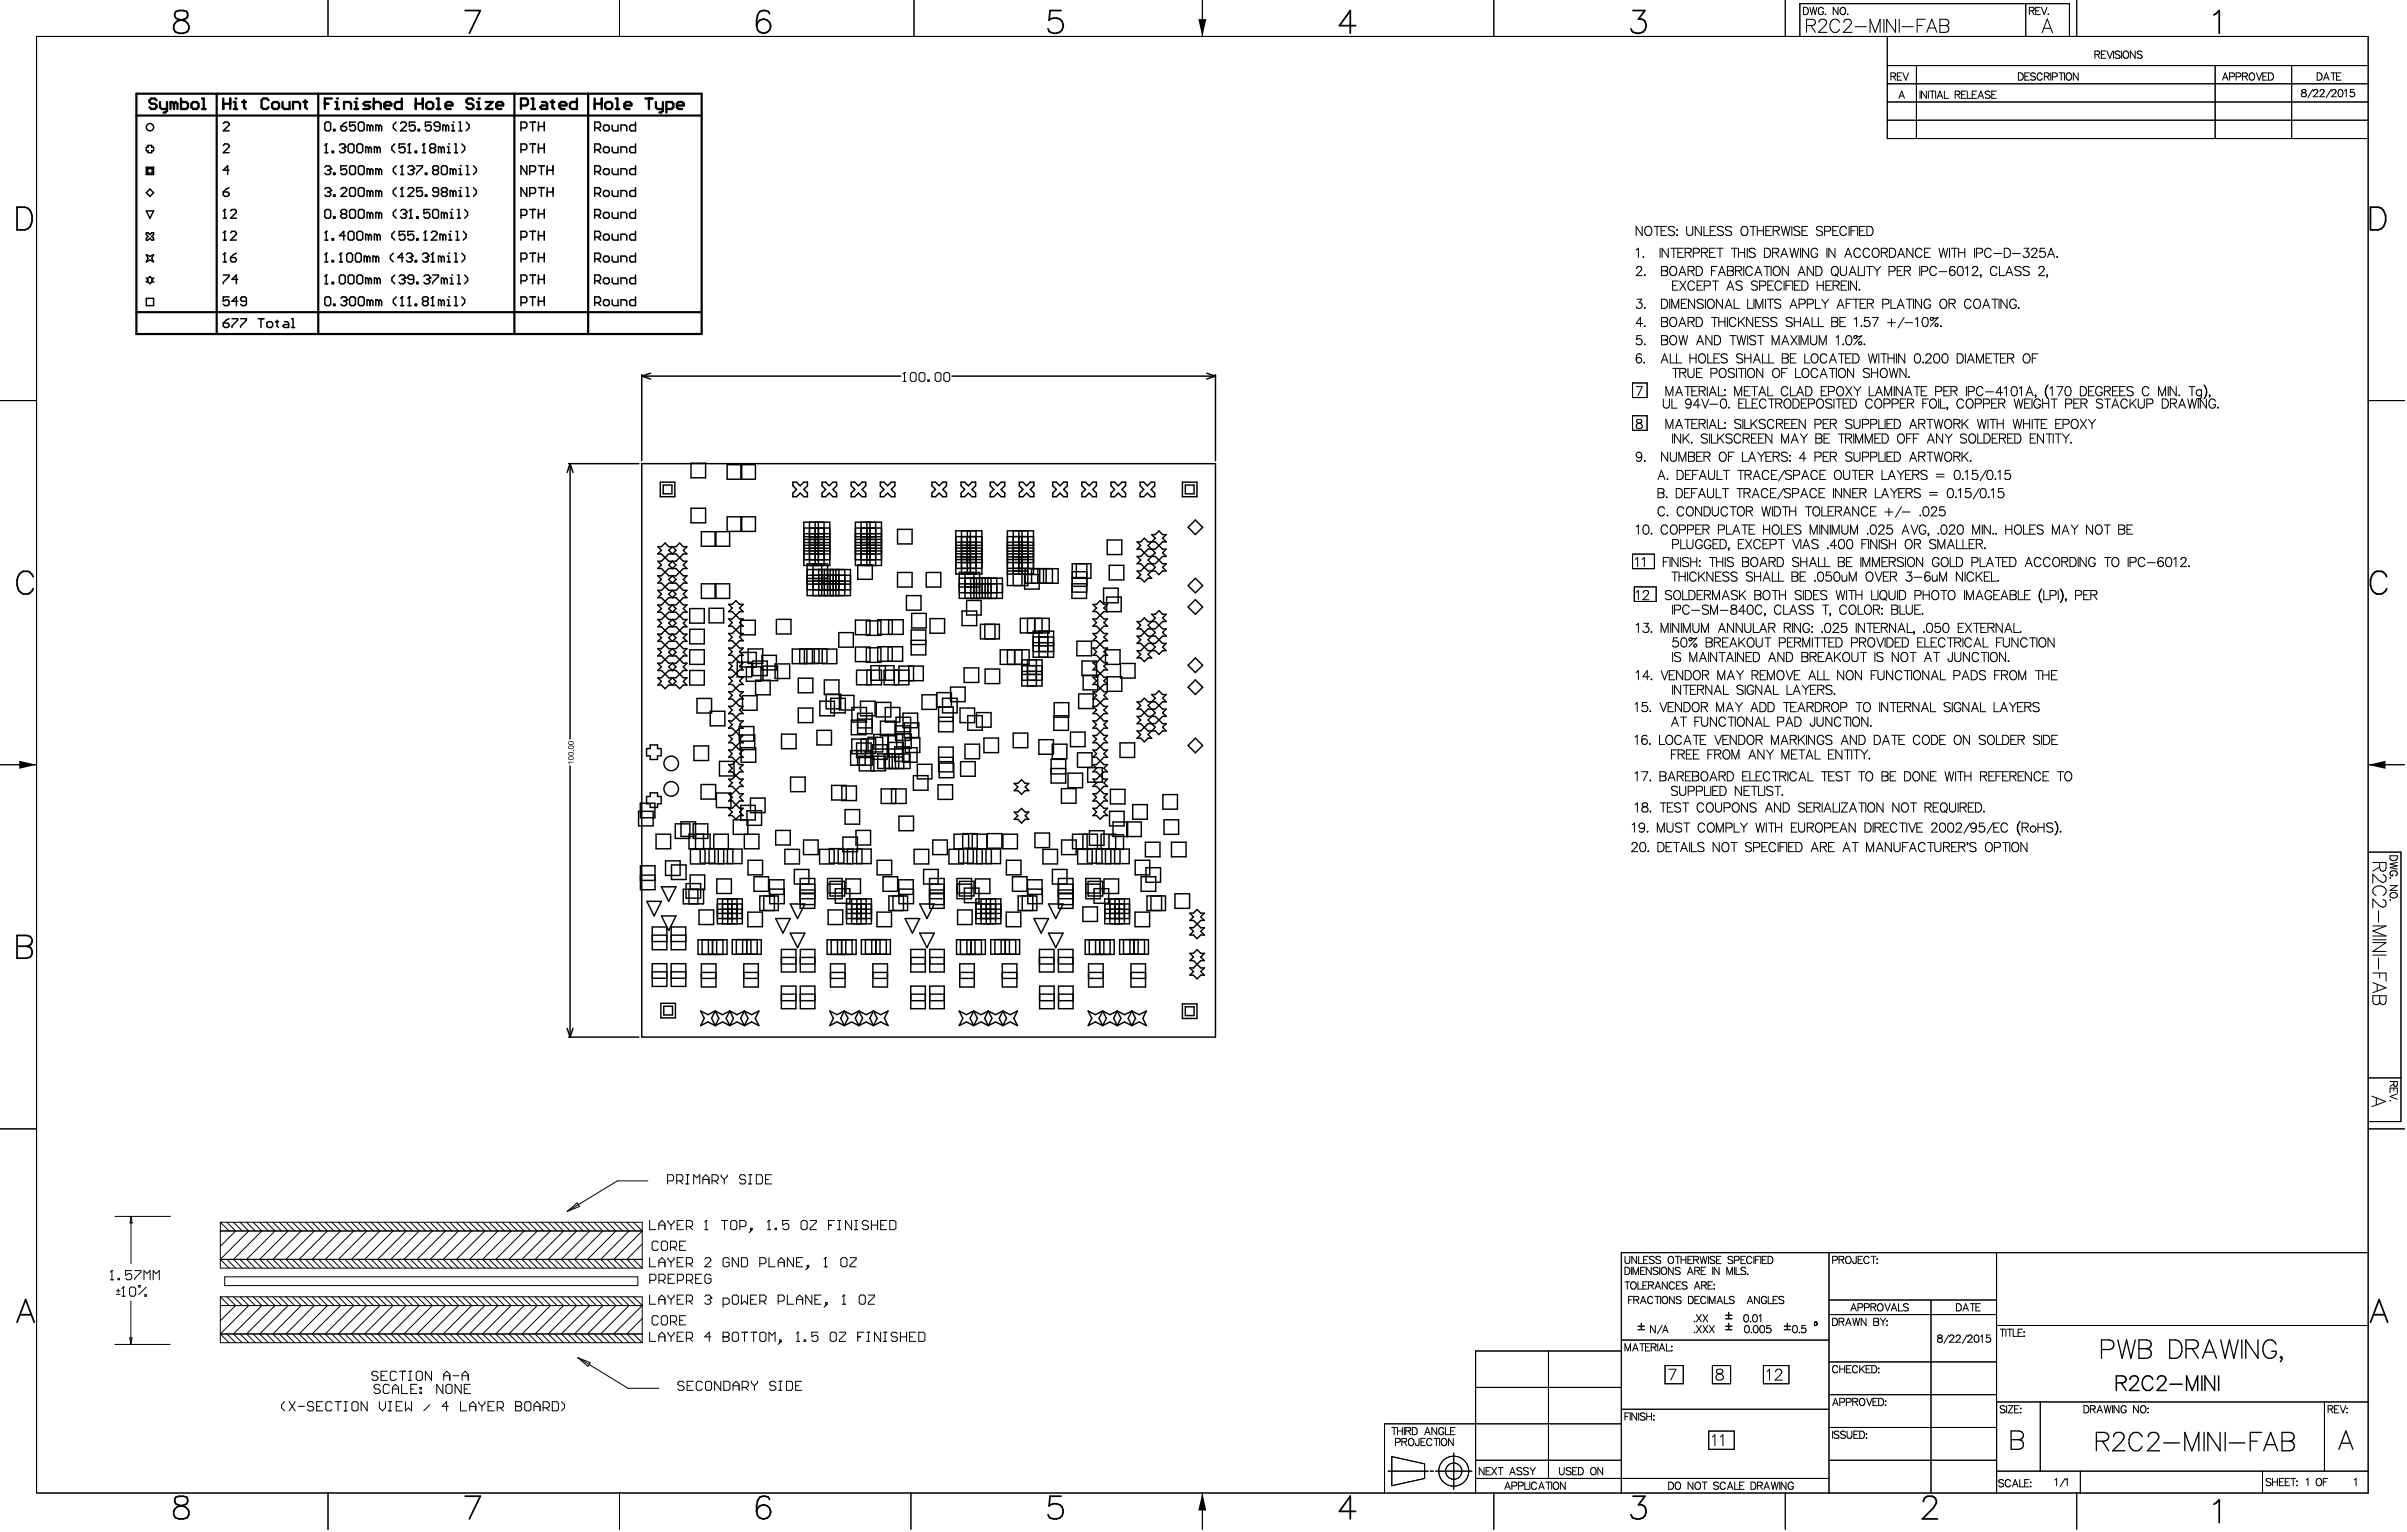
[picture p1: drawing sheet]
<svg xmlns="http://www.w3.org/2000/svg" width="349mm" height="222mm" viewBox="0 0 349 222" stroke-linecap="round" stroke-linejoin="round" font-family="sans-serif">
<g fill="#000">
<path d="M173.9 2.8h1.1l-.5 2.5zM2.8 110.4l2.5 .5-2.5 .6zM82.4 110.5h.8v.1h-.6l.1 .2h-.1zM83.1 108.8h.1v.1h-.1zM343.6 111l2.5-.6v1.1zM174.5 216.6l.5 2.5h-1.1z"/>
<path d="M82.5 109.8l.2-.1 .4 .1 .1 .3-.1 .1h-.5l-.2-.1zM82.5 109.9l.1 .2 .1 .1 .5-.2-.2-.2h-.4z"/>
<path d="M82.5 109.2l.6-.1 .1 .1v.2l-.2 .2h-.4l-.2-.2zM82.5 109.3v.1l.2 .1 .5-.1-.2-.2h-.3z"/>
<path d="M82.5 108.2h.6l.1 .1v.3l-.3 .1-.4-.1-.1-.1zM82.5 108.4v.1l.2 .1 .5-.1-.2-.2h-.3z"/>
<path d="M82.4 107.7l.2-.2h.5l.1 .1v.3l-.2 .1h-.4l-.2-.1zM82.5 107.7l.2 .2h.3l.2-.1-.2-.2z"/>
<circle cx="34.2" cy="14.3" r=".17"/>
<circle cx="48.9" cy="14.3" r=".17"/>
<circle cx="51.7" cy="14.3" r=".17"/>
<circle cx="69.5" cy="14.3" r=".17"/>
</g>
<g fill="none" stroke="#000" stroke-width=".21">
<path d="M32.4 17.9l.2-.2h.4l.2 .2v.2l-.8 .9h.8M47.1 17.9l.2-.2h.5l.2 .2v.9l-.2 .2h-.5l-.2-.2zM48.4 18.8h.2v.2h-.2zM49.5 18.3h.6l.2 .3v.2l-.2 .2h-.4l-.2-.2zM50.3 17.7l-.4 .2-.4 .4M51.6 17.7h-.9v.6l.4-.2h.3l.2 .2v.5l-.2 .2h-.5l-.2-.2M52 17.9l.2-.2h.4l.2 .2v.9l-.2 .2h-.4l-.2-.2zM53.7 18.3l-.2-.2h-.2v.9M53.7 18.3v.7M53.7 18.3l.2-.2 .2 .2v.7M55 18.3l-.3-.2h-.2v.9M55 18.3v.7"/>
<path d="M55 18.3l.2-.2 .2 .2v.7M57.5 17.7l-.4 .4v.5l.4 .4M58.1 17.9l.2-.2h.5l.2 .2v.2l-.9 .9h.9M60.2 17.7h-.8v.6l.4-.2h.2l.2 .2v.5l-.2 .2h-.4l-.2-.2M60.7 18.8h.2v.2h-.2zM62.6 17.7h-.9v.6l.4-.2h.3l.2 .2v.5l-.2 .2h-.5l-.2-.2M63.8 18.3h-.6l-.2-.2v-.2l.2-.2h.4l.2 .2v.9l-.2 .2h-.4l-.2-.2M64.7 18.3l-.2-.2h-.2v.9M64.7 18.3l.2-.2 .2 .2v.7M64.7 18.3v.7M65.5 19h.4M65.5 18.1h.2v.9"/>
<path d="M65.7 17.7h.1M66.6 19h.4M66.6 17.7h.2v1.3M67.6 17.7l.5 .4v.5l-.5 .4M75.6 18.6h.6l.2-.3v-.4l-.2-.2h-.6v1.3M76.9 17.7h.8M77.3 17.7v1.3M78.1 17.7v1.3M78.1 18.3h.9M79 17.7v1.3M86.3 18.6h.6l.2-.3v-.4l-.2-.2h-.6v1.3M86.7 18.6l.4 .4"/>
<path d="M87.6 18.3l.2-.2h.4l.2 .2v.5l-.2 .2h-.4l-.2-.2zM88.8 18.1v.7l.2 .2h.7v-.9M90.1 19v-.9h.6l.2 .2v.7M92.2 17.7v1.3h-.6l-.2-.2v-.5l.2-.2h.6M21.2 21.3h.3v-.2h.5v.2h.3v.6h-.3v.3h-.5v-.3h-.3zM21.2 24.3h1.1v1h-1.1zM21.2 33.8h.3l.3 .2 .2-.2h.3v.2l-.3 .3 .3 .3v.2h-.3l-.2-.2-.3 .2h-.3v-.2l.3-.3-.3-.3zM21.2 36.9l.6 .3 .5-.3-.3 .6 .3 .5-.5-.3-.6 .3 .3-.5zM21.2 28l.6-.6 .5 .6-.5 .5zM21.2 30.6h1.1l-.5 1.1zM21.4 24.5h.7v.6h-.7zM32.4 34.8h.4"/>
<path d="M32.4 21.1l.2-.2h.4l.2 .2v.2l-.8 .9h.8M32.4 27.9h.6l.2 .2v.2l-.2 .2h-.4l-.2-.2zM32.4 39.9h.8v.2l-.8 .9v.2M32.4 38h.4M32.4 31.7h.4M32.6 36.7h.1M32.6 33.6h.1M32.6 30.4h.1M32.6 30.4v1.3M32.6 33.6v1.2M32.6 36.7v1.3M32.6 36.7l-.2 .2"/>
<path d="M32.6 33.6l-.2 .2M32.6 30.4l-.2 .2M33.2 24.7h-.8l.6-.6v1.2M33.2 27.2l-.4 .2-.4 .5M33.5 33.8l.2-.2h.4l.2 .2v.2l-.8 .8h.8M33.5 37.4h.6l.2 .2v.2l-.2 .2h-.4l-.2-.2zM33.5 30.6l.2-.2h.4l.2 .2v.2l-.8 .9h.8M34.3 36.7l-.4 .2-.4 .5M47.1 34.8h.5M47.1 22.2h.5M47.1 38h.5M47.1 30.6l.2-.2h.5l.2 .2v.8l-.2 .3h-.5l-.2-.3z"/>
<path d="M47.1 24.3l.2-.2h.5l.2 .2v.2M47.1 27.4l.2-.2h.5l.2 .2v.2M47.3 39.9h.1M47.3 36.7h.1M47.3 33.6h.1M47.3 20.9h.1M47.3 20.9v1.3M47.3 33.6v1.2M47.3 36.7v1.3M47.3 39.9v1.3M47.3 39.9l-.2 .2M47.3 36.7l-.2 .2"/>
<path d="M47.3 33.6l-.2 .2M47.3 20.9l-.2 .2M47.6 24.7h.2M47.6 27.9h.2M47.8 24.7l.2 .2v.2l-.2 .2h-.5l-.2-.2M47.8 27.9l.2 .2v.2l-.2 .2h-.5l-.2-.2M48 24.5h.1M48 27.6h.1M48 24.5l-.2 .2M48 27.6l-.2 .3M48.2 34.6h.2v.2h-.2zM48.2 21.9h.2v.3h-.2z"/>
<path d="M48.2 37.8h.2v.2h-.2zM48.4 25.1h.2v.2h-.2zM48.4 31.4h.2v.3h-.2zM48.4 28.3h.2v.2h-.2zM49.2 38h.5M49.2 21.1l.3-.2h.4l.2 .2v.2M49.5 36.7h.1M49.5 27.4l.2-.2h.4l.2 .2v.2l-.8 .9h.8M49.5 36.7v1.3M49.5 36.7l-.3 .2M49.7 31l-.2-.2v-.2l.2-.2h.4l.2 .2v.2l-.2 .2M49.7 31l-.2 .2v.2l.2 .3h.4l.2-.3v-.2l-.2-.2"/>
<path d="M49.7 31h.4M49.7 21.5h.2M49.9 21.5l.2 .2v.2l-.2 .3h-.4l-.3-.3M50.1 21.3h.1M50.1 34.2h-.9l.7-.6v1.2M50.1 21.3l-.2 .2M50.3 24.1h-.8v.6l.4-.2h.2l.2 .2v.4l-.2 .2h-.4l-.2-.2M50.3 36.9l.2-.2h.4l.2 .2v.9l-.2 .2h-.4l-.2-.2zM50.5 33.8l.2-.2h.4l.3 .2v.8l-.3 .2h-.4l-.2-.2zM50.5 21.1l.2-.2h.4l.3 .2v.8l-.3 .3h-.4l-.2-.3zM50.7 24.3l.2-.2h.5l.2 .2v.8l-.2 .2h-.5l-.2-.2zM50.7 30.6l.2-.2h.5l.2 .2v.8l-.2 .3h-.5l-.2-.3z"/>
<path d="M50.7 27.4l.2-.2h.5l.2 .2v.9l-.2 .2h-.5l-.2-.2zM51.6 36.9l.2-.2h.4l.2 .2v.9l-.2 .2h-.4l-.2-.2zM51.8 33.8l.2-.2h.4l.2 .2v.8l-.2 .2h-.4l-.2-.2zM51.8 21.1l.2-.2h.4l.2 .2v.8l-.2 .3h-.4l-.2-.3zM52 24.3l.2-.2h.4l.2 .2v.8l-.2 .2h-.4l-.2-.2zM52 30.6l.2-.2h.4l.2 .2v.8l-.2 .3h-.4l-.2-.3zM52 27.4l.2-.2h.4l.2 .2v.9l-.2 .2h-.4l-.2-.2zM53.3 37.4l-.2-.2h-.3v.8M53.3 37.4v.6M53.3 37.4l.2-.2 .2 .2v.6M53.5 34.2l.2-.2 .2 .2v.6M53.5 34.2l-.2-.2h-.2v.8"/>
<path d="M53.5 21.5l-.2-.2h-.2v.9M53.5 21.5v.7M53.5 34.2v.6M53.5 21.5l.2-.2 .2 .2v.7M53.7 24.7l-.2-.2h-.2v.8M53.7 31l-.2-.2h-.2v.9M53.7 27.9l-.2-.3h-.2v.9M53.7 24.7v.6M53.7 27.9v.6M53.7 31v.7M53.7 24.7l.2-.2 .2 .2v.6M53.7 27.9l.2-.3 .2 .3v.6"/>
<path d="M53.7 31l.2-.2 .2 .2v.7M54.5 37.4l-.2-.2h-.2v.8M54.5 37.4v.6M54.5 37.4l.2-.2 .3 .2v.6M54.7 21.5l-.2-.2h-.2v.9M54.7 34.2l-.2-.2h-.2v.8M54.7 21.5v.7M54.7 34.2v.6M54.7 21.5l.3-.2 .2 .2v.7M54.7 34.2l.3-.2 .2 .2v.6M55 24.7l-.3-.2h-.2v.8M55 24.7l.2-.2 .2 .2v.6"/>
<path d="M55 31l-.3-.2h-.2v.9M55 27.9l-.3-.3h-.2v.9M55 24.7v.6M55 27.9v.6M55 31v.7M55 27.9l.2-.3 .2 .3v.6M55 31l.2-.2 .2 .2v.7M57.1 36.7l-.5 .5v.4l.5 .4M57.3 20.9l-.4 .4v.4l.4 .5M57.3 39.9l-.4 .4v.4l.4 .5M57.3 33.6l-.4 .4v.4l.4 .4M57.5 24.1l-.4 .4v.4l.4 .4"/>
<path d="M57.5 27.2l-.4 .4v.5l.4 .4M57.5 30.4l-.4 .4v.4l.4 .5M58.1 25.3h.4M58.1 30.6l.2-.2h.5l.2 .2v.2M58.1 28.5h.4M58.3 24.1h.1M58.3 27.2h.1M58.3 27.2l-.2 .2M58.3 24.1v1.2M58.3 27.2v1.3M58.3 24.1l-.2 .2M58.5 37.4h-.8l.6-.7v1.3"/>
<path d="M58.5 31h.3M58.8 33.6h-.9v.6l.4-.2h.2l.3 .2v.4l-.3 .2h-.4l-.2-.2M58.8 20.9h-.9v.6l.4-.2h.2l.3 .2v.4l-.3 .3h-.4l-.2-.3M58.8 31l.2 .2v.2l-.2 .3h-.5l-.2-.3M59 30.8h.1M59 36.9l.2-.2h.4l.2 .2v.3M59 30.8l-.2 .2M59.2 22.2h.4M59.2 27.4l.2-.2h.4l.2 .2v.2l-.8 .9h.8M59.2 24.3l.2-.2h.4l.2 .2v.2M59.4 20.9h.1M59.4 37.4h.2"/>
<path d="M59.4 31.7h.4M59.4 20.9v1.3M59.4 20.9l-.2 .2M59.6 30.4h.1M59.6 37.4l.2 .2v.2l-.2 .2h-.4l-.2-.2M59.6 24.7h.2M59.6 30.4v1.3M59.6 30.4l-.2 .2M59.8 37.2h.1M59.8 24.7l.2 .2v.2l-.2 .2h-.4l-.2-.2M59.8 37.2l-.2 .2M60 24.5h.1"/>
<path d="M60 33.6h-.8v.6l.4-.2h.2l.2 .2v.4l-.2 .2h-.4l-.2-.2M60 24.5l-.2 .2M60.2 21.9h.3v.3h-.3zM60.2 37.8h.3v.2h-.3zM60.5 34.6h.2v.2h-.2zM60.5 31.4h.2v.3h-.2zM60.5 24.1h.8v.2l-.8 .8v.2M61.3 22.2h.4M61.3 27.2h-.8v.7l.6-.3 .2 .3v.4l-.2 .2h-.4l-.2-.2M61.3 36.9l.2-.2h.4l.2 .2v.3M61.5 20.9h.1M61.5 34.8h.4"/>
<path d="M61.5 20.9v1.3M61.5 20.9l-.2 .2M61.7 33.6h.1M61.7 25.1h.2v.2h-.2zM61.7 37.4h.2M61.7 28.3h.2v.2h-.2zM61.7 33.6l-.2 .2M61.7 33.6v1.2M61.9 37.4l.2 .2v.2l-.2 .2h-.4l-.2-.2M62.1 37.2h.1M62.1 37.2l-.2 .2M62.4 30.4h-.9v.6l.6-.2 .3 .2v.4l-.3 .3h-.4l-.2-.3"/>
<path d="M62.6 33.8l.2-.2h.4l.2 .2v.2l-.8 .8h.8M62.6 21.5l-.2-.2v-.2l.2-.2h.4l.2 .2v.2l-.2 .2M62.6 21.5l-.2 .2v.2l.2 .3h.4l.2-.3v-.2l-.2-.2M62.6 38h.4M62.6 21.5h.4M62.8 36.7h.1M62.8 39.9h.8v.2l-.8 .9v.2M62.8 30.6l.2-.2h.4l.2 .2v.8l-.2 .3h-.4l-.2-.3zM62.8 36.7v1.3M62.8 36.7l-.2 .2M63 24.7l-.2 .2v.2l.2 .2h.4l.2-.2v-.2l-.2-.2M63 24.7h.4"/>
<path d="M63 24.7l-.2-.2v-.2l.2-.2h.4l.2 .2v.2l-.2 .2M63.6 27.9h-.6l-.2-.3v-.2l.2-.2h.4l.2 .2v.9l-.2 .2h-.4l-.2-.2M64 24.3l.3-.2h.4l.2 .2v.8l-.2 .2h-.4l-.3-.2zM64 21.5l.3-.2 .2 .2v.7M64 37.4l-.2-.2h-.2v.8M64 21.5l-.2-.2h-.2v.9M64 37.4l.3-.2 .2 .2v.6M64 21.5v.7M64 37.4v.6M64.3 27.9l-.3 .2v.2l.3 .2h.4l.2-.2v-.2l-.2-.2M64.3 27.9h.4M64.3 34.2l-.3-.2h-.2v.8"/>
<path d="M64.3 27.9l-.3-.3v-.2l.3-.2h.4l.2 .2v.2l-.2 .3M64.3 34.2v.6M64.3 34.2l.2-.2 .2 .2v.6M64.5 31l-.2-.2h-.3v.9M64.5 31v.7M64.5 31l.2-.2 .2 .2v.7M64.9 22.2h.4M64.9 38h.4M64.9 37.2h.2v.8M64.9 21.3h.2v.9M65.1 36.7h.1M65.1 20.9h.1"/>
<path d="M65.1 34.8h.4M65.1 34h.2v.8M65.3 33.6h.1M65.3 31.7h.4M65.3 30.8h.2v.9M65.5 39.9h.1M65.5 30.4h.1M65.7 24.7l-.2-.2h-.2v.8M65.7 24.7l.2-.2 .3 .2v.6M65.7 27.9l-.2-.3h-.2v.9M65.7 27.9l.2-.3 .3 .3v.6M65.7 24.7v.6"/>
<path d="M65.7 27.9v.6M65.9 22.2h.5M65.9 38h.5M65.9 20.9h.3v1.3M65.9 36.7h.3v1.3M66.2 34.8h.4M66.2 33.6h.2v1.2M66.4 39.9h.2v1.3M66.4 31.7h.4M66.4 30.4h.2v1.3M66.6 25.3h.4M66.6 24.5h.2v.8"/>
<path d="M66.6 28.5h.4M66.6 27.6h.2v.9M66.8 24.1h.1M66.8 27.2h.1M67 20.9l.4 .4v.4l-.4 .5M67 36.7l.4 .5v.4l-.4 .4M67.2 33.6l.4 .4v.4l-.4 .4M67.4 30.4l.5 .4v.4l-.5 .5M67.4 39.9l.5 .4v.4l-.5 .5M67.6 25.3h.5M67.6 28.5h.5M67.6 24.1h.3v1.2"/>
<path d="M67.6 27.2h.3v1.3M68.7 27.2l.4 .4v.5l-.4 .4M68.7 24.1l.4 .4v.4l-.4 .4M75.6 34.4h.6l.2-.2v-.4l-.2-.2h-.6v1.2M75.6 21.7h.6l.2-.2v-.4l-.2-.2h-.6v1.3M75.6 31.2h.6l.2-.2v-.4l-.2-.2h-.6v1.3M75.6 37.6h.6l.2-.2v-.5l-.2-.2h-.6v1.3M76.4 24.1v1.2l-.8-1.2v1.2M76.4 27.2v1.3l-.8-1.3v1.3M76.9 39.9h.8M76.9 33.6h.8M76.9 30.4h.8"/>
<path d="M76.9 20.9h.8M76.9 36.7h.8M76.9 24.9h.6l.2-.2v-.4l-.2-.2h-.6v1.2M76.9 28.1h.6l.2-.2v-.5l-.2-.2h-.6v1.3M77.3 20.9v1.3M77.3 30.4v1.3M77.3 33.6v1.2M77.3 36.7v1.3M77.3 39.9v1.3M78.1 37.4h.9M78.1 20.9v1.3M78.1 30.4v1.3"/>
<path d="M78.1 33.6v1.2M78.1 36.7v1.3M78.1 39.9v1.3M78.1 34.2h.9M78.1 31h.9M78.1 24.1h.9M78.1 21.5h.9M78.1 27.2h.9M78.6 24.1v1.2M78.6 27.2v1.3M79 20.9v1.3M79 30.4v1.3"/>
<path d="M79 33.6v1.2M79 36.7v1.3M79 39.9v1.3M79.4 24.7h.8M79.4 27.9h.8M79.4 24.1v1.2M79.4 27.2v1.3M80.2 24.1v1.2M80.2 27.2v1.3M86.3 34.4h.6l.2-.2v-.4l-.2-.2h-.6v1.2M86.3 31.2h.6l.2-.2v-.4l-.2-.2h-.6v1.3M86.3 21.7h.6l.2-.2v-.4l-.2-.2h-.6v1.3"/>
<path d="M86.3 37.6h.6l.2-.2v-.5l-.2-.2h-.6v1.3M86.3 24.9h.6l.2-.2v-.4l-.2-.2h-.6v1.2M86.3 28.1h.6l.2-.2v-.5l-.2-.2h-.6v1.3M86.7 37.6l.4 .4M86.7 34.4l.4 .4M86.7 31.2l.4 .5M86.7 24.9l.4 .4M86.7 28.1l.4 .4M86.7 21.7l.4 .5M87.6 34.2l.2-.2h.4l.2 .2v.4l-.2 .2h-.4l-.2-.2zM87.6 37.4l.2-.2h.4l.2 .2v.4l-.2 .2h-.4l-.2-.2zM87.6 24.7l.2-.2h.4l.2 .2v.4l-.2 .2h-.4l-.2-.2z"/>
<path d="M87.6 21.5l.2-.2h.4l.2 .2v.4l-.2 .3h-.4l-.2-.3zM87.6 31l.2-.2h.4l.2 .2v.4l-.2 .3h-.4l-.2-.3zM87.6 27.9l.2-.3h.4l.2 .3v.4l-.2 .2h-.4l-.2-.2zM88.8 34v.6l.2 .2h.7v-.8M88.8 24.5v.6l.2 .2h.7v-.8M88.8 21.3v.6l.2 .3h.7v-.9M88.8 37.2v.6l.2 .2h.7v-.8M88.8 30.8v.6l.2 .3h.7v-.9M88.8 27.6v.7l.2 .2h.7v-.9M90.1 25.3v-.8h.6l.2 .2v.6M90.1 22.2v-.9h.6l.2 .2v.7M90.1 28.5v-.9h.6l.2 .3v.6"/>
<path d="M90.1 31.7v-.9h.6l.2 .2v.7M90.1 34.8v-.8h.6l.2 .2v.6M90.1 38v-.8h.6l.2 .2v.6M92.2 33.6v1.2h-.6l-.2-.2v-.4l.2-.2h.6M92.2 24.1v1.2h-.6l-.2-.2v-.4l.2-.2h.6M92.2 20.9v1.3h-.6l-.2-.3v-.4l.2-.2h.6M92.2 36.7v1.3h-.6l-.2-.2v-.4l.2-.2h.6M92.2 30.4v1.3h-.6l-.2-.3v-.4l.2-.2h.6M92.2 27.2v1.3h-.6l-.2-.2v-.4l.2-.3h.6M92.2 39.9v1.3h-.6l-.2-.2v-.5l.2-.2h.6M21.2 43.3h1.1v1h-1.1zM21.2 40.4h.3l.3-.3 .2 .3h.3l-.3 .2 .3 .3h-.3l-.2 .3-.3-.3h-.3l.3-.3z"/>
<path d="M32.4 46.9h.6l.2 .2v.2l-.2 .2h-.4l-.2-.2zM33.2 43.1h-.8v.6l.4-.2h.2l.2 .2v.4l-.2 .2h-.4l-.2-.2M33.2 46.2l-.4 .3-.4 .4M33.7 46.2h.8v.3l-.8 .8v.2M34.5 40.5h-.8l.6-.6v1.3M34.5 43.7h-.8l.6-.6v1.2M34.9 46.2h.9v.3l-.9 .8v.2M35.8 43.7h-.7l-.2-.2v-.2l.2-.2h.4l.3 .2v.8l-.3 .2h-.4l-.2-.2M37.4 46.2h.9M37.9 46.2v1.3M38.7 46.9l.2-.2h.4l.3 .2v.4l-.3 .2h-.4l-.2-.2zM40 46.7h.4"/>
<path d="M40.2 46.5v.8l.2 .2M41.3 46.7h.4l.2 .2v.6h-.6l-.3-.2 .3-.2h.6M42.3 47.5h.4M42.3 46.2h.2v1.3M47.1 43.3l.2-.2h.5l.2 .2v.8l-.2 .2h-.5l-.2-.2zM47.1 41.2h.5M48.2 41h.2v.2h-.2zM48.4 44.1h.2v.2h-.2zM49.2 40.1l.3-.2h.4l.2 .2v.9l-.2 .2h-.4l-.3-.2zM49.5 43.3l.2-.2h.4l.2 .2v.2M49.9 43.7h.2M50.1 43.7l.2 .2v.2l-.2 .2h-.4l-.2-.2"/>
<path d="M50.3 43.5h.1M50.3 43.5l-.2 .2M50.5 40.1l.2-.2h.4l.3 .2v.9l-.3 .2h-.4l-.2-.2zM50.7 43.3l.2-.2h.5l.2 .2v.8l-.2 .2h-.5l-.2-.2zM51.8 40.1l.2-.2h.4l.2 .2v.9l-.2 .2h-.4l-.2-.2zM52 43.3l.2-.2h.4l.2 .2v.8l-.2 .2h-.4l-.2-.2zM53.5 40.5l.2-.2 .2 .2v.7M53.5 40.5l-.2-.2h-.2v.9M53.5 40.5v.7M53.7 43.7l-.2-.2h-.2v.8M53.7 43.7v.6M53.7 43.7l.2-.2 .2 .2v.6"/>
<path d="M54.7 40.5l-.2-.2h-.2v.9M54.7 40.5l.3-.2 .2 .2v.7M54.7 40.5v.7M55 43.7l-.3-.2h-.2v.8M55 43.7v.6M55 43.7l.2-.2 .2 .2v.6M57.5 43.1l-.4 .4v.4l.4 .4M57.9 40.1l.2-.2h.4l.3 .2v.2M58.1 44.3h.4M58.3 43.1h.1M58.3 40.5h.2M58.3 43.1v1.2"/>
<path d="M58.3 43.1l-.2 .2M58.5 40.5l.3 .2v.3l-.3 .2h-.4l-.2-.2M58.8 40.3h.1M58.8 40.3l-.3 .2M59.2 44.3h.4M59.4 43.1h.1M59.4 43.1v1.2M59.4 43.1l-.2 .2M60 40.5h-.6l-.2-.2v-.2l.2-.2h.4l.2 .2v.9l-.2 .2h-.4l-.2-.2M60.2 44.1h.3v.2h-.3zM60.5 41h.2v.2h-.2zM61.5 43.7l-.2 .2v.2l.2 .2h.4l.2-.2v-.2l-.2-.2"/>
<path d="M61.5 40.1l.2-.2h.4l.3 .2v.2M61.5 43.7l-.2-.2v-.2l.2-.2h.4l.2 .2v.2l-.2 .2M61.5 43.7h.4M61.9 40.5h.2M62.1 40.5l.3 .2v.3l-.3 .2h-.4l-.2-.2M62.4 40.3h.1M62.4 40.3l-.3 .2M62.6 44.3h.4M62.8 43.1h.1M62.8 43.1v1.2M62.8 43.1l-.2 .2M64 43.7l-.2-.2h-.2v.8"/>
<path d="M64 43.7v.6M64 43.7l.3-.2 .2 .2v.6M64.5 40.5l-.2-.2h-.3v.9M64.5 40.5v.7M64.5 40.5l.2-.2 .2 .2v.7M64.9 44.3h.4M64.9 43.5h.2v.8M65.1 43.1h.1M65.3 41.2h.4M65.3 40.3h.2v.9M65.9 44.3h.5M65.9 43.1h.3v1.2"/>
<path d="M66.4 41.2h.4M67 43.1l.4 .4v.4l-.4 .4M75.6 40.7h.6l.2-.2v-.4l-.2-.2h-.6v1.3M75.6 43.9h.6l.2-.2v-.4l-.2-.2h-.6v1.2M76.9 43.1h.8M77.3 43.1v1.2M78.1 40.5h.9M78.1 43.7h.9M78.1 43.1v1.2M79 43.1v1.2M86.3 40.7h.6l.2-.2v-.4l-.2-.2h-.6v1.3M86.3 43.9h.6l.2-.2v-.4l-.2-.2h-.6v1.2"/>
<path d="M86.7 43.9l.4 .4M86.7 40.7l.4 .5M87.6 43.7l.2-.2h.4l.2 .2v.4l-.2 .2h-.4l-.2-.2zM87.6 40.5l.2-.2h.4l.2 .2v.5l-.2 .2h-.4l-.2-.2zM88.8 43.5v.6l.2 .2h.7v-.8M88.8 40.3v.7l.2 .2h.7v-.9M90.1 44.3v-.8h.6l.2 .2v.6M90.1 41.2v-.9h.6l.2 .2v.7M92.2 43.1v1.2h-.6l-.2-.2v-.4l.2-.2h.6M93.1 54.4v12.4M93.1 54.6l1.3 .4M93.1 54.6h37.6"/>
<path d="M94.4 54.1l-1.3 .5M138.1 54.6h38.3M175.1 54.1l1.3 .5M176.4 54.4v12.4M176.4 54.6l-1.3 .4M82.5 67.3h10.2M82.7 67.3l.4 1.2M82.7 67.3v39.9M82.7 67.3l-.4 1.2M93.1 67.3h83.3v83.2h-83.3zM95.4 79.3h.6l.5-.5 .5 .5h1.1l.5-.5 .5 .5h.6l-.6 .5 .6 .6h-.6l-1 1h-1.1l-1-1h-.6l.6-.6zM95.8 69.9h2.1v2.2h-2.1z"/>
<path d="M96.2 70.4h1.3v1.2h-1.3zM97 79.8l.6-.5 .5 .5-.5 .6zM100.3 67.2h2.1v2.1h-2.1zM100.3 73.7h2.1v2.1h-2.1zM101.8 77.1h4.1v2.1h-4.1zM103.8 77.1v2.1M103.9 77.1v2.1M105.5 67.4h4.1v2.1h-4.1zM105.5 75h4.1v2.1h-4.1zM107.5 67.4v2.1M107.5 75v2.1M107.6 67.4v2.1"/>
<path d="M107.6 75v2.1M115 69.9h.6l.5 .6 .5-.6h.6v.6l-.6 .5 .6 .5v.6h-.6l-.5-.6-.5 .6h-.6v-.6l.6-.5-.6-.5zM116.6 75.8h3.8v6.2h-3.8zM116.6 78.7h3.8M116.6 79.5h3.8M116.6 79.1h3.8M116.6 77.9h3.8M116.6 77.4h3.8M116.6 76.6h3.8M116.6 78.3h3.8M116.6 79.9h3.8M117.5 75.8v6.2"/>
<path d="M118.3 75.8v6.2M118.7 75.8v6.2M119.3 69.9h.5l.5 .6 .6-.6h.5v.6l-.5 .5 .5 .5v.6h-.5l-.6-.6-.5 .6h-.5v-.6l.5-.5-.5-.5zM119.6 75.8v6.2M123.5 69.9h.5l.6 .6 .5-.6h.5v.6l-.5 .5 .5 .5v.6h-.5l-.5-.6-.6 .6h-.5v-.6l.5-.5-.5-.5zM124.1 75.8h3.8v6.2h-3.8zM124.1 78.7h3.8M124.1 79.5h3.8M124.1 79.1h3.8M124.1 77.9h3.8M124.1 77.4h3.8M124.1 76.6h3.8"/>
<path d="M124.1 78.3h3.8M124.1 79.9h3.8M124.9 75.8v6.2M125.8 75.8v6.2M126.2 75.8v6.2M127.1 75.8v6.2M127.7 69.9h.6l.5 .6 .5-.6h.5v.6l-.5 .5 .5 .5v.6h-.5l-.5-.6-.5 .6h-.6v-.6l.6-.5-.6-.5zM130.2 76.8h2.1v2.1h-2.1zM135.2 69.9h.5l.6 .6 .5-.6h.5v.6l-.5 .5 .5 .5v.6h-.5l-.5-.6-.6 .6h-.5v-.6l.5-.5-.5-.5zM138.7 77h3.8v6.3h-3.8zM138.7 79.1h3.8M138.7 79.5h3.8"/>
<path d="M138.7 78.7h3.8M138.7 77.9h3.8M138.7 80h3.8M139.4 69.9h.6l.5 .6 .5-.6h.6v.6l-.6 .5 .6 .5v.6h-.6l-.5-.6-.5 .6h-.6v-.6l.6-.5-.6-.5zM139.5 77v6.3M140.4 77v6.3M140.8 77v6.3M141.6 77v6.3M143.7 69.9h.5l.5 .6 .6-.6h.5v.6l-.5 .5 .5 .5v.6h-.5l-.6-.6-.5 .6h-.5v-.6l.5-.5-.5-.5zM146.2 79.1h3.8M146.2 79.5h3.8M146.2 78.7h3.8"/>
<path d="M146.2 77.9h3.8M146.2 80h3.8M147 77v8M147.8 77v6.3M147.9 69.9h.5l.6 .6 .5-.6h.5v.6l-.5 .5 .5 .5v.6h-.5l-.5-.6-.6 .6h-.5v-.6l.5-.5-.5-.5zM148.3 77v8M149.1 77v8h-2.9v-8h3.8v6.3h-3.8M152.7 69.9h.6l.5 .6 .5-.6h.6v.6l-.6 .5 .6 .5v.6h-.6l-.5-.6-.5 .6h-.6v-.6l.6-.5-.6-.5zM157 69.9h.5l.5 .6 .6-.6h.5v.6l-.5 .5 .5 .5v.6h-.5l-.6-.6-.5 .6h-.5v-.6l.5-.5-.5-.5zM160.7 78.3h2.1v2.1h-2.1zM161.2 69.9h.5l.6 .6 .5-.6h.5v.6l-.5 .5 .5 .5v.6h-.5l-.5-.6-.6 .6h-.5v-.6l.5-.5-.5-.5zM165 78.6h.5l.5-.5 .6 .5h1l1.1 1.1h.5l-.5 .5 .5 .5h-.5l-1.1 1.1h-1l-1.1 1h-.5l.5 .6-.5 .5h.5l.5 .5 .6-.5h.5l-.5-.5 1-1.1-1-1 1-1.1-1-1.1 1-1-.5-.5h.5l.6-.6 .5 .6h.5l-.5 .5 .5 .5h-.5l-1.1 1.1h-1l-1.1 1h-.5l.5 .6-.5 .5h.5l1.1 1h1l.6 .6 .5-.6h.5l-.5-.5 .5-.5h-.5l-1.1-1.1h-1l-1.1-1h-.5l.5-.6z"/>
<path d="M165.4 69.9h.6l.5 .6 .5-.6h.5v.6l-.5 .5 .5 .5v.6h-.5l-.5-.6-.5 .6h-.6v-.6l.6-.5-.6-.5zM171.6 69.9h2.1v2.2h-2.1zM172 70.4h1.3v1.2h-1.3zM172.4 76.5l1-1.1 1.1 1.1-1.1 1.1zM95.4 96.2h.6l1-1h1.1l1 1h.6l-.6 .5 .6 .6h-.6l-1 1h-1.1l-1-1h-.6l.6-.6zM95.4 98.3h.6l1-1h1.1l1 1h.6l-.6 .6 .6 .5h-.6l-.5 .5-.5-.5h-1.1l-.5 .5-.5-.5h-.6l.6-.5zM95.4 94.1h.6l1-1.1h1.1l1 1.1h.6l-.6 .5 .6 .6h-.6l-1 1h-1.1l-1-1h-.6l.6-.6zM95.4 87.8h.6l1-1.1h1.1l1 1.1h.6l-.6 .5 .6 .5h-.6l-1 1.1h-1.1l-1-1.1h-.6l.6-.5zM95.4 92h.6l1-1.1h1.1l1 1.1h.6l-.6 .5 .6 .5h-.6l-1 1.1h-1.1l-1-1.1h-.6l.6-.5zM95.4 85.6h.6l1-1h1.1l1 1h.6l-.6 .6 .6 .5h-.6l-1 1.1h-1.1l-1-1.1h-.6l.6-.5zM95.4 89.9h.6l1-1.1h1.1l1 1.1h.6l-.6 .5 .6 .5h-.6l-1 1.1h-1.1l-1-1.1h-.6l.6-.5zM95.4 83.5h.6l1-1h1.1l1 1h.6l-.6 .6 .6 .5h-.6l-1 1h-1.1l-1-1h-.6l.6-.5z"/>
<path d="M95.4 81.4h.6l1-1h1.1l1 1h.6l-.6 .5 .6 .6h-.6l-1 1h-1.1l-1-1h-.6l.6-.6zM97 96.7l.6-.5 .5 .5-.5 .6zM97 98.9l.6-.6 .5 .6-.5 .5zM97 94.6l.6-.5 .5 .5-.5 .6zM97 90.4l.6-.5 .5 .5-.5 .5zM97 88.3l.6-.5 .5 .5-.5 .5zM97 86.2l.6-.6 .5 .6-.5 .5zM97 81.9l.6-.5 .5 .5-.5 .6zM97 92.5l.6-.5 .5 .5-.5 .5zM97 84.1l.6-.6 .5 .6-.5 .5zM100.1 88.3h2.1v2.1h-2.1zM100.1 91.3h2.1v2.1h-2.1z"/>
<path d="M100.1 94.3h2.1v2.1h-2.1zM100.1 97.3h2.1v2.1h-2.1zM101.8 84.7h4.1v2.1h-4.1zM102.9 88.2h2.1v2.2h-2.1zM103.8 84.7v2.1M103.9 84.7v2.1M105.7 87.7h.5l.6-.6 .5 .6h.5l-.5 .5 .5 .5h-.5l-1.1 1.1h-.5l.5 .5-.5 .5h.5l1.1 1.1h.5l-.5 .5 .5 .6h-.5l-1.1 1h-.5l.5 .5-.5 .6h.5l1.1 1h.5l-.5 .6 .5 .5h-.5l-1.1 1h-.5l.5 .6-.5 .5h.5l1.1 1.1h.5l-.5 .5 .5 .5h-.5l-1.1 1.1h-.5l.5 .5-.5 .5h.5l1.1 1.1h.5l-.5 .5 .5 .5h-.5l-1.1 1.1h-.5l.5 .5-.5 .6h.5l1.1 1h.5l-.5 .5 .5 .6h-.5l-1.1 1h-.5l.5 .5-.5 .6h.5l1.1 1h.5l-.5 .6 .5 .5h-.5l-1.1 1h-.5l.5 .6-.5 .5h.5l1.1 1.1h.5l-.5 .5 .5 .5h-.5l-.5 .5-.6-.5h-.5l.5-.5-.5-.5h.5l1.1-1.1h.5l-.5-.5 .5-.6h-.5l-1.1-1h-.5l.5-.5-.5-.6h.5l1.1-1h.5l-.5-.6 .5-.5h-.5l-1.1-1h-.5l.5-.6-.5-.5h.5l1.1-1h.5l-.5-.6 .5-.5h-.5l-1.1-1.1h-.5l.5-.5-.5-.5h.5l1.1-1.1h.5l-.5-.5 .5-.5h-.5l-1.1-1.1h-.5l.5-.5-.5-.5h.5l1.1-1.1h.5l-.5-.5 .5-.6h-.5l-1.1-1h-.5l.5-.5-.5-.6h.5l1.1-1h.5l-.5-.6 .5-.5h-.5l-1.1-1h-.5l.5-.6-.5-.5h.5l1.1-1.1h.5l-.5-.5 .5-.5h-.5l-1.1-1.1h-.5l.5-.5zM107 96.1h2.1v2.1h-2.1zM107.5 90h2.1v2.1h-2.1zM107.6 94.6h2.1v2.2h-2.1zM108.3 96.7h2.1v2.1h-2.1zM108.6 94.1h2.1v2.2h-2.1z"/>
<path d="M109.2 95.9h2.1v2.1h-2.1zM109.6 98.7h2.1v2.1h-2.1zM110.5 95.1h2.2v2.1h-2.2zM110.7 96.6h2.1v2.1h-2.1zM112.5 96.3h2.1v2.1h-2.1zM112.7 89.9h2.1v2.1h-2.1zM115.8 98.4h2.1v2.1h-2.1zM116.6 80.4h3.8M116.6 81.2h3.8M116.7 94.1v2.2M117.1 82.6h6.3v3.8h-6.3v-4.6h3v4.6M117.1 85.6h6.3"/>
<path d="M117.1 84.7h6.3M117.1 83.5h6.3M117.1 84.3h6.3M117.1 83.9h3M117.9 94.1v2.1h2.1v-2.1h-4v2.2M118 81.8v4.6M118.2 94.1v2.2M118.8 82.6v3.8M118.8 94.1v2.2h-3.8v-2.1h2.1v2.1M119.2 81.8v4.6M119.3 94.2h2.1v2.1h-2.1zM119.6 98.6h2.1v2.2h-2.1z"/>
<path d="M119.6 82.6v3.8M120.5 82.6v3.8M120.9 82.6v3.8M121.3 82.6v3.8M121.7 91.8h2.1v2.1h-2.1zM121.7 82.6v3.8M122.6 82.6v3.8M124.1 90h2.1v2.1h-2.1zM124.1 93.9h2.1v2.1h-2.1zM124.1 80.4h3.8M124.1 81.2h3.8M124.3 97.2h3.6v2.1h-3.6z"/>
<path d="M124.5 81.9h2.1v2.1h-2.1zM125.7 90.1h2.1v2.1h-2.1zM125.7 94h2.1v2.1h-2.1zM125.8 97.2v2.1M126.4 96.6h3.3v2.1h-3.3zM126.4 97.2v2.1M127.4 89.9h3.7v2.1h-3.7zM127.4 93.8h3.6v2.1h-3.6zM127.6 96.6v2.1M128.3 97.2h3.6v2.1h-3.6zM128.5 96.6v2.1M128.9 93.8v2.1"/>
<path d="M128.9 89.9v2.1M129.5 89.9v2.1M129.5 93.8v2.1M129.8 97.2v2.1M130.2 83h2.1v2.2h-2.1zM130.4 97.2v2.1M130.4 96.6h3.6v2.1h-3.6zM131.5 86.4h2.1v2.1h-2.1zM131.9 96.6v2.1M132.2 91.4h2.1v3.6h-2.1zM132.2 92.9h2.1M132.2 93.5h2.1"/>
<path d="M132.3 89h2.1v2.1h-2.1zM132.6 96.6v2.1M134.4 83h2.1v2.2h-2.1zM134.9 89.7h2.2v2.2h-2.2zM137.9 99.7h2.1v2.1h-2.1zM138.7 80.3h3.8M138.7 82.5h3.8M138.7 81.2h3.8M138.7 80.8h3.8M138.7 81.6h3.8M139.2 83.9h6.3v2.9h-6.3v-3.8h2.9v3.8M139.2 84.7h6.3"/>
<path d="M139.2 85.2h2.9M139.2 86h6.3M139.6 88.6h2.1v2.2h-2.1zM139.9 96.9h2.1v2.1h-2.1zM140 83v3.8M140.2 87.1h2.2v2.1h-2.2zM140.8 83.9v2.9M141.3 83v3.8M141.7 83.9v2.9M142.3 90.6h2.7v2.1h-2.7zM142.5 83.9v2.9M142.9 90.6v2.1"/>
<path d="M142.9 97.1h2.1v2.1h-2.1zM143 83.9v2.9M143.3 83.9v2.9M143.8 83.9v2.9M144.4 90.6v2.1M144.6 83.9v2.9M145.1 94.3h4.2v2.1h-4.2zM146.2 82.8h2.9M146.2 94.3v2.1M146.2 80.3h3.8M146.2 82.5h3.8M146.2 81.2h3.8"/>
<path d="M146.2 80.8h3.8M146.2 81.6h3.8M147.2 94.3v2.1M148.1 89.7h4.1v2.1h-4.1zM148.3 95.7h2.9v3.8h-2.9zM148.3 98.7h2.9M148.3 96.6h2.9M148.3 97.8h2.9M148.3 97.4h2.9M148.3 94.3v2.1M148.7 83.3h2.1v2.2h-2.1zM148.7 82.5h4.8v2.1h-4.8z"/>
<path d="M149.1 89.7v2.1M149.1 95.7v3.8M149.7 82.5v2.1M149.9 91.6h3v3.7h-3zM149.9 93.7h3M149.9 94.5h3M149.9 92.4h3M149.9 93.2h3M150.1 89.7v2.1M150.2 89.7v2.1M150.4 95.7v3.8M150.6 82.5v2.1"/>
<path d="M150.8 91.6v3.7M150.9 82.5v2.1M151.2 89.7v2.1M151.4 82.5v2.1M151.8 82.5v2.1M152 91.6v3.7M152.7 82.5v2.1M155.5 84.7h2.2v2.1h-2.2zM155.6 83.8h2.1M155.6 82.9h2.1M155.6 85.1h2.1M156.2 81.8v2.1"/>
<path d="M156.3 93h2.1v2.1h-2.1zM157 95.9h2.1v2.1h-2.1zM157.2 98h2.1v2.1h-2.1zM157.7 81.8v4.1h-2.1v-4.1h2.7v2.1h-2.7M160.1 85.3h2.1v2.1h-2.1zM160.4 94.3h2.1v2.1h-2.1zM160.6 88.7v-2.1h2.1v2.1h-2.5l-1.1 1.1h-.5l.5 .5-.5 .5h.5l1.1 1.1h.5l-.5 .5 .5 .6h-.5l-1.1 1h-.5l.5 .5-.5 .6h.5l1.1 1h.5l-.5 .6 .5 .5h-.5l-1.1 1h-.5l.5 .6-.5 .5h.5l1.1 1.1h.5l-.5 .5 .5 .5h-.5l-1.1 1.1h-.5l.5 .5-.5 .5h.5l1.1 1.1h.5l-.5 .5 .5 .5h-.5l-1.1 1.1h-.5l.5 .5-.5 .6h.5l1.1 1h.5l-.5 .5 .5 .6h-.5l-1.1 1h-.5l.5 .5-.5 .6h.5l1.1 1h.5l-.5 .6 .5 .5h-.5l-1.1 1h-.5l.5 .6-.5 .5h.5l1.1 1.1h.5l-.5 .5 .5 .5h-.5l-.6 .5-.5-.5h-.5l.5-.5-.5-.5h.5l1.1-1.1h.5l-.5-.5 .5-.6h-.5l-1.1-1h-.5l.5-.5-.5-.6h.5l1.1-1h.5l-.5-.6 .5-.5h-.5l-1.1-1h-.5l.5-.6-.5-.5h.5l1.1-1h.5l-.5-.6 .5-.5h-.5l-1.1-1.1h-.5l.5-.5-.5-.5h.5l1.1-1.1h.5l-.5-.5 .5-.5h-.5l-1.1-1.1h-.5l.5-.5-.5-.5h.5l1.1-1.1h.5l-.5-.5 .5-.6h-.5l-1.1-1h-.5l.5-.5-.5-.6h.5l1.1-1h.5l-.5-.6 .5-.5h-.5l-1.1-1h-.5l.5-.6-.5-.5h.5l1.1-1.1h.5l-.5-.5 .5-.5h-.5l-1.1-1.1h-.5l.5-.5-.5-.5h.5l.5-.6 .6 .6h.5l-.5 .5 .5 .5M160.7 98.2h2.1v2.1h-2.1zM160.9 82h2.2v2.1h-2.2zM162.6 96.3h2.1v2.1h-2.1zM165 90.2l.5 .5-.5 .5h.5l1.1 1.1h1l1.1 1h.5l-.5 .6 .5 .5h-.5l-.5 .5-.6-.5h-1l-1.1-1.1h-.5l.5-.5-.5-.5h.5l1.1-1.1h1l1.1-1h.5l-.5-.6 .5-.5h-.5l-.5-.5-.6 .5h-.5l.5 .5-1 1.1 1 1.1-1 1 1 1.1-1 1 .5 .6h-.5l-.6 .5-.5-.5h-.5l.5-.6-.5-.5h.5l1.1-1.1h1l1.1-1h.5l-.5-.5 .5-.6h-.5l-1.1-1h-1l-.6-.6-.5 .6zM172.4 85l1-1.1 1.1 1.1-1.1 1z"/>
<path d="M172.4 96.5l1-1 1.1 1-1.1 1.1zM172.4 88.1l1-1.1 1.1 1.1-1.1 1zM172.4 99.7l1-1.1 1.1 1.1-1.1 1.1zM82.7 111.1v39.4M92.7 117.7h2.1v2.1h-2.1zM92.9 116.5h2.1v2.1h-2.1zM93.8 115.5h.5v-.5h1.1v.5h.5v1.1h-.5v.5h-1.1v-.5h-.5zM93.8 108.6h.5v-.5h1.1v.5h.5v1.1h-.5v.5h-1.1v-.5h-.5zM98 119.5h2.1v2.1h-2.1zM100.6 119.5h2.1v2.1h-2.1zM100.7 108.2h2.1v2.1h-2.1zM101.1 101.3h2.1v2.1h-2.1z"/>
<path d="M101.7 113.8h2.1v2.1h-2.1zM103.1 103.2h2.1v2.1h-2.1zM103.9 115h2.2v2.2h-2.2zM104.4 110.5h2.1v2.1h-2.1zM107.3 105.4h2.1v2.1h-2.1zM107.4 106.6h2.1v2.1h-2.1zM107.5 108.5h2.2v2.1h-2.2zM107.7 100.9h2.1v2.1h-2.1zM108.4 117.6h2.1v2.1h-2.1zM108.5 118.9v2.1h-2.1v-2.1h3.2v-2.1h-2.1v2.1M108.9 115.8h2.1v2.1h-2.1zM113.4 106.5h2.1v2.1h-2.1z"/>
<path d="M114.7 112.7h2.1v2.1h-2.1zM115.8 102.7h2.1v2.1h-2.1zM118.5 106h2.1v2.1h-2.1zM119 101.7h2.1v2.1h-2.1zM119.9 100.7h2.1v2.1h-2.1zM120.5 101.3h2.2v2.1h-2.2zM120.7 113.9h2.1v2.2h-2.1zM121.8 100.9h2.1v2.1h-2.1zM122.2 114h2.1v2.1h-2.1zM122.6 117.4h2.1v2.2h-2.1zM123.4 108.9h3.1v2.1h-3.1zM123.5 104.5h2.1v2.1h-2.1z"/>
<path d="M123.6 102.6h2.1v2.1h-2.1zM124.3 107.8h2.1v2.1h-2.1zM124.4 103.5h2.1v2.9h-2.1zM124.4 108.9v2.1M124.4 105.6h2.1M124.4 104.3h2.1M124.7 109.7h3.8v2.1h-3.8zM124.9 101.7h2.1v2.1h-2.1zM124.9 109.3v-2.1h2.2v2.1h-3.5v-2.1h2.1v2.1M125.5 108.9v2.1M126 107h2.1v2.1h-2.1zM126.4 109.7v2.1"/>
<path d="M126.6 108h2.1v2.2h-2.1zM126.8 109.7v2.1M127.1 101.9h2.2v2.1h-2.2zM127.4 109.4h4.6v2.1h-4.6zM127.8 104.6h2.1v2.1h-2.1zM127.9 114.4h3.6v2.2h-3.6zM128.3 109.4v2.1M128.5 102.6h2.1v2.1h-2.1zM128.9 106.5v2.2M128.9 107.7h2.2v2.1h-2.2zM129 109.4v2.1M129.4 114.4v2.2"/>
<path d="M129.5 109.4v2.1M129.8 108.3h2.1v2.2h-2.1zM129.9 105.3h2.1v2.1h-2.1zM129.9 109.4v2.1M130 114.4v2.2M130 104.1h2.1v2.1h-2.1zM130.1 106.5h2.1v2.1h-2.1zM130.4 109.4v2.1M130.4 118.4h2.2v2.1h-2.2zM130.9 108.5h2.2v2.1h-2.2l.1-4.1h-4.2v2.2h4.2M131 103.5h2.1v2.1h-2.1zM131.1 109.4v2.1"/>
<path d="M131.2 104.9h2.1v2.1h-2.1zM131.3 107.1h2.2v2.1h-2.2zM132.5 112.5h2.1v2.1h-2.1zM133.1 110.9h2.1v2.1h-2.1zM133.8 100.8h2.1v2.1h-2.1zM135.9 100.5h2.2v2.1h-2.2zM136.1 113.9h2.1v2.1h-2.1zM136.2 108.4h2.1v3.6h-2.1zM136.2 109.9h2.1M136.2 102.6h2.1v3.6h-2.1zM136.2 104.1h2.1M136.2 110.5h2.1"/>
<path d="M136.2 104.7h2.1M136.3 110.7h2.1v2.1h-2.1zM136.8 101.3h2.1v2.1h-2.1zM139.3 102.7h2.1v2.1h-2.1zM139.4 110.5h2.1v2.1h-2.1zM140 108h2.1v2.1h-2.1zM140.4 103.8h2.1v2.1h-2.1zM141.7 103.4h2.1v2.1h-2.1zM142.8 107.1h2.1v2.1h-2.1zM147 106.4h2.1v2.1h-2.1zM147.2 117.8h.5l.5-.5 .5 .5h.6l-.6 .5 .6 .6h-.6l-.5 .5-.5-.5h-.5l.5-.6zM147.2 113.6h.5l.5-.5 .5 .5h.6l-.6 .6 .6 .5h-.6l-.5 .5-.5-.5h-.5l.5-.5z"/>
<path d="M150.7 107.3h2.2v2.1h-2.2zM152.5 110.2h2.1v3.4h-2.1zM152.5 111.5h2.1M152.5 112.3h2.1M152.7 108h2.1v2.1h-2.1zM152.9 103.8h2.1v2.2h-2.1zM153 101.9h2.1v2.2h-2.1zM154 114.4h2.1v2.1h-2.1zM155 112.2h2.1v2.1h-2.1zM155.3 106.2h2.1v2.1h-2.1zM156.3 109.2h2.2v2.1h-2.2zM156.5 100.7h2.1v2.1h-2.1z"/>
<path d="M157.8 111.4h2.1v2.1h-2.1zM161 117.7h2.1v2.1h-2.1zM161.1 114.5h2.1v2.1h-2.1zM161.5 119.2h4.1v2.2h-4.1zM162.5 107.8h2.1v2.1h-2.1zM163.5 119.2v2.2M163.6 119.2v2.2M164.4 116.7h2.1v2.1h-2.1zM165 101.8l.5 .5-.5 .6h.5l1.1 1h1l1.1 1.1h.5l-.5 .5 .5 .5h-.5l-.5 .6-.6-.6h-1l-1.1-1h-.5l.5-.5-.5-.6h.5l1.1-1h1l1.1-1.1h.5l-.5-.5 .5-.5h-.5l-.5-.6-.6 .6h-.5l.5 .5-1 1 1 1.1-1 1.1 1 1-1 1.1 .5 .5h-.5l-.6 .5-.5-.5h-.5l.5-.5-.5-.6h.5l1.1-1h1l1.1-1.1h.5l-.5-.5 .5-.5h-.5l-1.1-1.1h-1l-.6-.5-.5 .5zM168.7 115.3h2.1v2.1h-2.1zM168.9 118.9h2.1v2.1h-2.1zM172.4 108.2l1-1.1 1.1 1.1-1.1 1z"/>
<path d="M92.9 125.6h2.1v3.5h-2.1zM92.9 127.7h2.1M92.9 127h2.1M93.9 130.8h2.1l-1.1 2.1zM94.6 134.5h2.2v3.3h-2.2zM94.6 139.8h2.2v3.3h-2.2zM94.6 136.6h2.2M94.6 135.7h2.2M95.2 121h2.1v2.1h-2.1zM96 132.9h2.1l-1.1 2.1zM96 128.6h2.1l-1.1 2.2zM96.6 124.9h2.1v2.1h-2.1z"/>
<path d="M97.4 134.5h2.1v3.3h-2.1zM97.4 139.8h2.1v3.3h-2.1zM97.4 136.6h2.1M97.4 135.7h2.1M97.4 125.5h2.1v2.1h-2.1zM99.1 129h3v2.1h-3zM99.5 128.2h2.2v2.1h-2.2zM100 129v2.1M100.1 126.9h2.2v2.1h-2.2zM100.2 123.2h2.1v2.1h-2.1zM100.9 121.3h-2.1v-2.1h2.1v3.9M101.3 129v2.1"/>
<path d="M101.3 136.3h4.2v2.2h-4.2zM101.4 132h2.1v2.1h-2.1zM101.6 123.1v2.1h2.1v-2.1M101.8 139.8h2.1v3.4h-2.1zM101.9 136.3v2.2M102.1 121v2.1M102.8 136.3v2.2M102.9 123.2h4.8v2.1h-4.8zM103 123.1v-2.1h-3v2.1h5.7v-2.1h-2.1v2.1M103.4 136.3v2.2M104 136.3v2.2M104 127.5h2.1v2.1h-2.1z"/>
<path d="M104.1 130.4h3.6v3.6h-3.6zM104.1 131.1h3.6M104.1 133.3h3.6M104.1 132.5h3.6M104.1 131.9h3.6M104.2 123.2v2.1M104.8 130.4v3.6M104.9 136.3v2.2M105 123.2v2.1M105.6 123.2v2.1M105.6 130.4v3.6M106.2 130.4v3.6"/>
<path d="M106.2 136.3h4.3v2.1h-4.3zM106.3 123.2v2.1M106.8 136.3v2.1M106.9 130.4v3.6M107.8 136.3v2.1M107.9 139.8h2.1v3.4h-2.1zM108 121h2.1v2.1h-2.1zM108.3 136.3v2.1M108.5 132.3h2.1v2.1h-2.1zM108.5 124.8h2.1v2.1h-2.1zM109 136.3v2.1M109.4 127.2h2.1v2.1h-2.1z"/>
<path d="M109.9 136.3v2.1M110.2 130h2.7v2.1h-2.7zM110.8 130v2.1M111.6 127.6h2.2v2.1h-2.2zM111.7 129h2.1v2.1h-2.1zM112.4 130v2.1M112.6 120.5h2.1v2.1h-2.1zM112.6 133.3h2.1l-1.1 2.1zM113.4 137.7h2.1v3.3h-2.1zM113.4 139.8h2.1M113.4 138.9h2.1M113.9 123.2h2.1v2.1h-2.1z"/>
<path d="M114.7 131.1h2.1l-1.1 2.2zM114.7 135.4h2.1l-1.1 2.1zM115.3 126.1h2.1v2.1h-2.1zM116.1 127.4h2.1v4.4h-2.1zM116.1 129.6h2.1M116.1 130.4h2.1M116.1 128.3h2.1M116.1 131.2h2.1M116.1 129.1h2.1M116.1 129.7h2.1M116.1 137.7h2.1v3.3h-2.1zM116.1 139.8h2.1"/>
<path d="M116.1 138.9h2.1M116.6 121.9h2.1v2.1h-2.1zM118.9 123.2h2.1v2.1h-2.1zM120 136.3h4.2v2.2h-4.2zM120.1 127.4h2.1v3h-2.1zM120.1 129.6h2.1M120.1 128.3h2.1M120.2 132h2.1v2.1h-2.1zM120.3 123.1h2.1v2.1h-2.1zM120.4 127.9h2.2v2.1h-2.2zM120.5 139.8h2.1v3.4h-2.1zM120.6 136.3v2.2"/>
<path d="M121.2 128.9h2.1v2.1h-2.1zM121.5 136.3v2.2M121.6 123.2h4.8v2.1h-4.8zM122.1 136.3v2.2M122.3 121.4h2.1v2.2h-2.1zM122.7 136.3v2.2M122.7 127.5h2.2v2.1h-2.2zM122.8 130.4h3.6v3.6h-3.6zM122.8 131.1h3.6M122.8 133.3h3.6M122.8 132.5h3.6M122.8 131.9h3.6"/>
<path d="M123 123.2v2.1M123.6 130.4v3.6M123.6 136.3v2.2M123.7 123.2v2.1M124.2 120.5h2.1v2.1h-2.1zM124.3 123.2v2.1M124.3 130.4v3.6M124.9 130.4v3.6M125 136.3h4.2v2.1h-4.2zM125.1 123.2v2.1M125.6 136.3v2.1M125.7 130.4v3.6"/>
<path d="M126.5 136.3v2.1M126.7 139.8h2.1v3.4h-2.1zM127.1 136.3v2.1M127.2 132.3h2.2v2.1h-2.2zM127.3 124.8h2.1v2.1h-2.1zM127.7 136.3v2.1M128.1 127.2h2.1v2.1h-2.1zM128.6 136.3v2.1M129 130h2.7v2.1h-2.7zM129.6 130v2.1M130.4 127.6h2.1v2.1h-2.1zM130.4 129h2.2v2.1h-2.2z"/>
<path d="M131.1 130v2.1M131.3 133.3h2.1l-1 2.1zM132.2 137.7h2.1v3.3h-2.1zM132.2 139.8h2.1M132.2 138.9h2.1M132.6 123.2h2.2v2.1h-2.2zM133.4 131.1h2.2l-1.1 2.2zM133.4 135.4h2.2l-1.1 2.1zM134 126.1h2.1v2.1h-2.1zM134.9 127.4h2.1v4.4h-2.1zM134.9 129.6h2.1M134.9 130.4h2.1"/>
<path d="M134.9 128.3h2.1M134.9 131.2h2.1M134.9 129.1h2.1M134.9 129.7h2.1M134.9 137.7h2.1v3.3h-2.1zM134.9 139.8h2.1M134.9 138.9h2.1M135.3 121.9h2.2v2.1h-2.2zM137.7 123.2h2.1v2.1h-2.1zM138.8 136.3h4.2v2.2h-4.2zM138.9 127.4h2.1v3h-2.1zM138.9 129.6h2.1"/>
<path d="M138.9 128.3h2.1M138.9 132h2.2v2.1h-2.2zM139.1 123.1v2.1h2.1v-2.1M139.2 127.9h2.1v2.1h-2.1zM139.3 139.8h2.1v3.4h-2.1zM139.4 136.3v2.2M139.7 120.9h2.1v2.1h-2.1zM139.9 128.8h2.1v2.2h-2.1zM140.3 136.3v2.2M140.4 123.2h4.8v2.1h-4.8zM140.5 123.1v-2.1h-2.1v2.1h4.8v-2.1h-2.1v2.1M140.9 136.3v2.2"/>
<path d="M141.5 136.3v2.2M141.5 127.5h2.1v2.1h-2.1zM141.6 130.4h3.6v3.6h-3.6zM141.6 131.1h3.6M141.6 133.3h3.6M141.6 132.5h3.6M141.6 131.9h3.6M141.7 123.2v2.1M142.3 130.4v3.6M142.4 136.3v2.2M142.5 123.2v2.1M143.1 123.2v2.1"/>
<path d="M143.1 130.4v3.6M143.3 120.9h2.1v2.1h-2.1zM143.7 130.4v3.6M143.8 136.3h4.1v2.1h-4.1zM143.8 123.2v2.1M144.4 136.3v2.1M144.5 130.4v3.6M145.3 136.3v2.1M145.4 139.8h2.1v3.4h-2.1zM145.5 121h2.1v2.1h-2.1zM145.8 136.3v2.1M145.9 136.3v2.1"/>
<path d="M146 132.3h2.1v2.1h-2.1zM146 124.8h2.1v2.1h-2.1zM146.5 136.3v2.1M146.9 127.2h2.1v2.1h-2.1zM147.4 136.3v2.1M147.7 130h2.7v2.1h-2.7zM148.3 130v2.1M149.1 127.6h2.1v2.1h-2.1zM149.1 129h2.1v2.1h-2.1zM149.8 130v2.1M150 133.3h2.1l-1 2.1zM150.2 120.9h2.1v2.1h-2.1z"/>
<path d="M150.8 137.7h2.1v3.3h-2.1zM150.8 139.8h2.1M150.8 138.9h2.1M151.3 123.2h2.1v2.1h-2.1zM152.1 131.1h2.1l-1 2.2zM152.1 135.4h2.1l-1 2.1zM152.7 126.1h2.1v2.1h-2.1zM153.6 127.4h2.1v4.4h-2.1zM153.6 137.7h2.1v3.3h-2.1zM153.6 139.8h2.1M153.6 138.9h2.1M153.6 129.6h2.1"/>
<path d="M153.6 130.4h2.1M153.6 128.3h2.1M153.6 131.2h2.1M153.6 129.1h2.1M153.6 129.7h2.1M154 121.9h2.2v2.1h-2.2zM156.4 123.2h2.1v2.1h-2.1zM157.1 121v2.1M157.1 131.6h2.1v2.1h-2.1zM157.5 136.3h4.2v2.2h-4.2zM157.5 127.4h2.2v3h-2.2zM157.5 129.6h2.2"/>
<path d="M157.5 128.3h2.2M157.7 121v2.1M157.8 123.1v2.1h2.1v-2.1M157.9 127.9h2.1v2.1h-2.1zM157.9 139.8h2.2v3.4h-2.2zM158.1 136.3v2.2M158.1 120.5h2.1v2.1h-2.1zM158.8 128.9h2.1v2.1h-2.1zM159 136.3v2.2M159.1 123.2h4.7v2.1h-4.7zM159.2 123.1v-2.1h-3.6v2.1h6.3v-2.1h-2.1v2.1M159.6 136.3v2.2"/>
<path d="M160.2 136.3v2.2M160.2 127.5h2.1v2.1h-2.1zM160.3 130.4h3.6v3.6h-3.6zM160.3 131.1h3.6M160.3 133.3h3.6M160.3 132.5h3.6M160.3 131.9h3.6M160.4 123.2v2.1M160.9 121.1h2.1v2.1h-2.1zM161 130.4v3.6M161.1 136.3v2.2M161.2 123.2v2.1"/>
<path d="M161.7 123.2v2.1M161.8 130.4v3.6M162.4 130.4v3.6M162.5 136.3h4.1v2.1h-4.1zM162.5 123.2v2.1M163 136.3v2.1M163.1 130.4v3.6M164 136.3v2.1M164.1 139.8h2.1v3.4h-2.1zM164.5 136.3v2.1M164.6 136.3v2.1M164.7 132.3h2.1v2.1h-2.1z"/>
<path d="M164.7 124.8h2.1v2.1h-2.1zM165.1 136.3v2.1M165.6 127.2h2.1v2.1h-2.1zM166.1 136.3v2.1M166.2 122.2h2.1v2.1h-2.1zM166.3 125.9h2.1v2.1h-2.1zM166.4 130h2.7v2.1h-2.7zM167 130v2.1M168.5 130v2.1M170 122.2h2.1v2.1h-2.1zM170.5 129.7h2.1v2.1h-2.1zM172.6 138.3h.6l.5-.5 .5 .5h.6l-.6 .5 .6 .6h-.6l-1 1h-.6l.6 .5-.6 .6h.6l.5 .5 .5-.5h.6l-.6-.6 .6-.5h-.6l-1-1h-.6l.6-.6z"/>
<path d="M172.6 132.5l.6 .5-.6 .5h.6l1 1.1h.6l-.6 .5 .6 .5h-.6l-.5 .6-.5-.6h-.6l.6-.5-.6-.5h.6l1-1.1h.6l-.6-.5 .6-.5h-.6l-.5-.6-.5 .6zM82.3 149.2l.4 1.3M82.5 150.5h10.2M83.1 149.2l-.4 1.3M94.6 141h2.2M94.6 141.9h2.2M95.9 145.6h2.1v2.1h-2.1zM96.3 146h1.3v1.2h-1.3zM97.4 141h2.1M97.4 141.9h2.1M101.8 141.1h2.1M101.8 141.9h2.1"/>
<path d="M103.8 146.7l-1.1 .5-1-.5 .5 1-.5 1.1 1-.5 1.1 .5M103.8 146.7l-.6 1 .6 1.1M103.8 148.8l1-.5 1.1 .5M103.8 146.7l1 .5 1.1-.5M103.8 146.7l.5 1-.5 1.1M105.9 146.7l-.5 1 .5 1.1M105.9 146.7l1 .5 1.1-.5M105.9 146.7l.5 1-.5 1.1M105.9 148.8l1-.5 1.1 .5M107.9 141.1h2.1M107.9 141.9h2.1M108 146.7l.5 1-.5 1.1"/>
<path d="M108 146.7l1.1 .5 1-.5-.5 1 .5 1.1-1-.5-1.1 .5M108 146.7l-.5 1 .5 1.1M113.4 143.1h2.1v3.2h-2.1zM113.4 145.2h2.1M113.4 144.2h2.1M116.1 143.1h2.1v3.2h-2.1zM116.1 145.2h2.1M116.1 144.2h2.1M120.5 141.1h2.1M120.5 141.9h2.1M122.5 146.7l-1 .5-1.1-.5 .5 1-.5 1.1 1.1-.5 1 .5M122.5 146.7l-.5 1 .5 1.1"/>
<path d="M122.5 146.7l.5 1-.5 1.1M122.5 148.8l1.1-.5 1 .5M122.5 146.7l1.1 .5 1-.5M124.6 148.8l1.1-.5 1 .5M124.6 146.7l-.5 1 .5 1.1M124.6 146.7l1.1 .5 1-.5M124.6 146.7l.6 1-.6 1.1M126.7 141.1h2.1M126.7 141.9h2.1M126.7 146.7l.6 1-.6 1.1M126.7 146.7l1.1 .5 1.1-.5-.6 1 .6 1.1-1.1-.5-1.1 .5M126.7 146.7l-.5 1 .5 1.1"/>
<path d="M132.2 143.1h2.1v3.2h-2.1zM132.2 145.2h2.1M132.2 144.2h2.1M134.9 143.1h2.1v3.2h-2.1zM134.9 145.2h2.1M134.9 144.2h2.1M139.3 141.1h2.1M139.3 141.9h2.1M141.3 146.7l-1.1 .5-1-.5 .5 1-.5 1.1 1-.5 1.1 .5M141.3 146.7l-.5 1 .5 1.1M141.3 146.7l.5 1-.5 1.1M141.3 148.8l1-.5 1.1 .5"/>
<path d="M141.3 146.7l1 .5 1.1-.5M143.4 146.7l.5 1-.5 1.1M143.4 148.8l1.1-.5 1 .5M143.4 146.7l1.1 .5 1-.5M143.4 146.7l-.5 1 .5 1.1M145.4 141.1h2.1M145.4 141.9h2.1M145.5 146.7l1.1 .5 1-.5-.5 1 .5 1.1-1-.5-1.1 .5M145.5 146.7l.5 1-.5 1.1M145.5 146.7l-.5 1 .5 1.1M150.8 143.1h2.2v3.2h-2.2zM150.8 145.2h2.2"/>
<path d="M150.8 144.2h2.2M153.6 143.1h2.1v3.2h-2.1zM153.6 145.2h2.1M153.6 144.2h2.1M157.9 141.1h2.2M157.9 141.9h2.2M160 146.7l-.5 1 .5 1.1M160 146.7l-1.1 .5-1-.5 .5 1-.5 1.1 1-.5 1.1 .5M160 146.7l.5 1-.5 1.1M160 148.8l1.1-.5 1 .5M160 146.7l1.1 .5 1-.5M162.1 146.7l.5 1-.5 1.1"/>
<path d="M162.1 148.8l1.1-.5 1 .5M162.1 146.7l1.1 .5 1-.5M162.1 146.7l-.5 1 .5 1.1M164.1 141.1h2.1M164.1 141.9h2.1M164.2 146.7l1.1 .5 1-.5-.5 1 .5 1.1-1-.5-1.1 .5M164.2 146.7l.6 1-.6 1.1M164.2 146.7l-.5 1 .5 1.1M171.6 145.6h2.1v2.2h-2.1zM172 146.1h1.3v1.2h-1.3zM319.5 199.6v2.1M321.3 199.6v2.1l-1.4-2.1v2.1"/>
<path d="M321.9 199.6v2.1M307.1 200.6h.9a.54 .54 0 0 0 .5-.6l-.2-.3-.3-.1h-.9v2.1M307.8 200.6l.7 1.1M309.1 200.1l.2-.4 .6-.1a.53 .53 0 0 1 .3 .8l-.2 .3-1 1h1.4M312.4 200.1a.78 .78 0 0 0-.9-.5 .78 .78 0 0 0-.7 .8 .92 .92 0 0 0 .2 1 .92 .92 0 0 0 1 .2l.4-.4M313.1 200.1a.5 .5 0 0 1 .4-.5h.4a.53 .53 0 0 1 .3 .8l-1.2 1.3h1.4M314.8 200.8h1.8M317.3 201.7v-2.1l.8 2.1 .8-2.1v2.1"/>
<circle cx="21.8" cy="18.5" r=".53"/>
<circle cx="97.4" cy="114.4" r="1.06"/>
<circle cx="97.4" cy="110.8" r="1.06"/>
</g>
<g fill="none" stroke="#000" stroke-width=".15">
<path d="M5.3 5.3h338.3v211.3h-338.3zM47.6 0v5.3M89.9 0v5.3M132.6 0v5.3M174.5 0v5.3M216.7 0v5.3M259 0v5.3M261.2 5.3v-4.8h39.1v4.8M261.7 1.1h.3a.56 .56 0 0 1 .4 .5 .56 .56 0 0 1-.4 .5h-.3zM262.1 3.7h.8a.5 .5 0 0 0 .5-.5l-.2-.3-.3-.1h-.8v1.9M262.6 1.1l.3 1 .2-1 .3 1 .2-1M262.8 3.7l.6 1"/>
<path d="M263.9 3.2l.2-.3 .6-.1a.45 .45 0 0 1 .2 .7l-1.1 1.2h1.3M264.6 1.3a.38 .38 0 0 0-.5-.2 .38 .38 0 0 0-.3 .4v.2a.37 .37 0 0 0 .4 .4 .37 .37 0 0 0 .4-.4h-.3M264.8 2.1h.1zM266.7 1.1v1l-.7-1v1M266.9 3.2a.71 .71 0 0 0-.8-.4 .71 .71 0 0 0-.6 .7 .85 .85 0 0 0 .2 .9 .85 .85 0 0 0 .9 .2l.3-.3M267.1 1.2l.1-.1a.52 .52 0 0 1 .6 .4 .52 .52 0 0 1-.3 .6 .52 .52 0 0 1-.5-.3 .52 .52 0 0 1 .1-.6zM267.5 3.2l.1-.2a.63 .63 0 0 1 .9 0 .57 .57 0 0 1-.1 .8l-.9 .9h1.2M268 2.1h.2zM269.1 3.9h1.7M271.3 4.7v-1.9l.8 1.9 .7-1.9v1.9M273.4 2.8v1.9M273.8 5.3v14.8h69.8"/>
<path d="M273.8 17.4h69.8M273.8 14.8h69.8M273.8 12.2h69.8M273.8 9.5h69.8M274.4 11.1l.6-.1 .1-.1-.1-.2-.6-.1v1M274.7 11.1l.4 .5M275 2.8v1.9l-1.2-1.9v1.9M275.3 11.1h.4M275.5 14.3l.4-1.1 .4 1.1M275.6 2.8v1.9M275.7 13.9h.5M276 10.6h-.7v1h.7"/>
<path d="M276 3.9h1.6M276.1 10.6l.4 1 .4-1M278.1 9.5v10.6M278.2 3.7h.7M278.6 13.2v1.1M279.4 2.8h-1.2v1.9M279.5 13.2v1.1l-.7-1.1v1.1M279.6 4.7l.7-1.9 .7 1.9M279.8 13.2v1.1M279.8 4.1h1M280 13.2h.7M280.4 13.2v1.1"/>
<path d="M280.9 13.2v1.1M281.1 14.3l.4-1.1 .4 1.1M281.2 13.9h.5M281.5 2.8l1.1 .1a.44 .44 0 0 1 0 .7l-.3 .1a.5 .5 0 0 1 .5 .5 .5 .5 0 0 1-.5 .5h-.8zM281.5 3.7h.8M282.1 13.2v1.1h.6M283.7 13.7h.6l.1-.3-.3-.2h-.4v1.1M284 13.7l.4 .6M284.6 13.7h.4M285.3 13.2h-.7v1.1h.7M285.4 13.2v1.1h.7M286.2 13.7h.4"/>
<path d="M286.8 13.2h-.6v1.1h.6M287 14.3l.4-1.1 .4 1.1M287.2 13.9h.5M288.8 13.4a.4 .4 0 0 0-.4-.2 .4 .4 0 0 0-.4 .3l.8 .5v.1l-.3 .2-.5-.2M289 13.7h.4M289.7 13.2h-.7v1.1h.7M292.9 10.6h.3a.56 .56 0 0 1 .4 .5 .56 .56 0 0 1-.4 .5h-.3zM293.8 11.1h.4M293.9 .5v4.8M294.5 10.6h-.7v1h.7M294.5 1.6l.5-.1 .2-.1-.1-.2-.6-.1v1M294.8 1.6l.4 .5"/>
<path d="M295.3 10.7a.4 .4 0 0 0-.3-.1 .4 .4 0 0 0-.4 .2l.7 .5v.2l-.2 .1-.5-.1M295.4 1.6h.4M296 1.1h-.6v1h.6M296.2 1.1l.4 1 .4-1M296.3 4.8l.8-2 .7 2M296.3 10.8a.39 .39 0 0 0-.4-.2 .39 .39 0 0 0-.3 .4v.2a.4 .4 0 0 0 .3 .4 .4 .4 0 0 0 .4-.2M296.6 4.1h.9M296.6 11.1l.6-.1 .1-.1v-.2l-.7-.1v1M297 11.1l.3 .5M297.2 2.1h.1zM297.6 10.6v1M297.8 11.1l.7-.1v-.3l-.7-.1v1"/>
<path d="M298.7 10.6h.7M299.1 10.6v1M299.6 10.6v1M300 10.6a.52 .52 0 0 1 .6 .4 .52 .52 0 0 1-.3 .6 .54 .54 0 0 1-.5-.3 .54 .54 0 0 1 .2-.7zM301.3 0v5.3M301.5 10.6v1l-.7-1v1M304 7.9h.6l.1-.2-.1-.2-.6-.1v1.1M304.3 7.9l.4 .6M304.9 7.9h.4M305.6 7.4h-.7v1.1h.7M305.7 7.4l.4 1.1 .4-1.1M306.7 7.4v1.1"/>
<path d="M307.6 7.6a.4 .4 0 0 0-.4-.2 .4 .4 0 0 0-.3 .3l.7 .5v.1l-.2 .2-.5-.2M307.8 7.4v1.1M308.2 7.6a.38 .38 0 0 1 .4-.2 .38 .38 0 0 1 .3 .4v.3a.4 .4 0 0 1-.4 .4 .4 .4 0 0 1-.4-.4zM309.8 7.4v1.1l-.7-1.1v1.1M310.8 7.6a.4 .4 0 0 0-.4-.2 .4 .4 0 0 0-.3 .3l.7 .5v.1l-.2 .2-.5-.2M321.4 9.5v10.6M322.5 11.6l.4-1 .4 1M322.6 11.3h.5M323.5 11.1h.6l.1-.3-.2-.2h-.5v1M324.5 11.1l.6-.1v-.3l-.6-.1v1M325.4 11.1l.6-.1 .1-.2-.2-.2h-.5v1M325.7 11.1l.4 .5"/>
<path d="M326.5 10.6a.52 .52 0 0 1 .7 .4 .52 .52 0 0 1-.4 .6 .54 .54 0 0 1-.5-.3 .54 .54 0 0 1 .2-.7zM327.4 10.6l.4 1 .4-1M328.3 11.1h.4M329 10.6h-.7v1h.7M329.2 10.6h.3a.56 .56 0 0 1 .4 .5 .56 .56 0 0 1-.4 .5h-.3zM332.5 9.5v10.6M334 13v.3l.3 .1a.3 .3 0 0 1 .3 .3 .3 .3 0 0 1-.2 .3h-.4l-.1-.2a.52 .52 0 0 1 .6-.5l.1-.2a.39 .39 0 0 0-.6-.1zM335.6 13l-.7 1.2M335.7 13.2l.2-.2h.2l.2 .2-.1 .3-.6 .5h.7M336.2 10.6h.4a.56 .56 0 0 1 .3 .5 .56 .56 0 0 1-.3 .5h-.4zM336.6 13.2l.2-.2h.2l.2 .2-.1 .3-.5 .5h.7M337.1 11.6l.4-1 .4 1"/>
<path d="M337.3 11.3h.5M338.2 10.6h.7M338.2 13l-.7 1.2M338.3 13.2l.3-.2h.2l.2 .2-.2 .3-.5 .5h.7M338.6 10.6v1M339 11.1h.4M339.4 13a.33 .33 0 0 1 .5 .2 .49 .49 0 0 1 0 .6 .49 .49 0 0 1-.5 .2l-.2-.4zM339.7 10.6h-.7v1h.7M340.2 13.2l.2-.2v1M341.6 13h-.5l-.1 .4a.38 .38 0 0 1 .6 .1 .38 .38 0 0 1-.1 .5 .38 .38 0 0 1-.5-.2M237.4 36.3l.3-.3v1.3M237.5 39v-.2a.4 .4 0 0 1 .6 0 .41 .41 0 0 1-.1 .6l-.6 .6h.9"/>
<path d="M238.3 32.8v1.4l-.9-1.4v1.4M238.4 37.3h.1zM238.6 39.9h.1zM238.8 33a.49 .49 0 0 1 .5-.1 .49 .49 0 0 1 .4 .4v.4a.51 .51 0 0 1-.5 .5 .51 .51 0 0 1-.5-.5zM240 32.8h.9M240.4 32.8v1.4M240.9 36v1.3M241 33.5h.5M241.1 38.7h.6l.2 .1v.4l-.2 .1a.35 .35 0 0 1 .3 .3 .35 .35 0 0 1-.3 .4h-.6zM241.1 39.3h.6M241.8 32.8h-.8v1.4h.8M242.1 36v1.3l-.9-1.3v1.3"/>
<path d="M242.4 38.8a.49 .49 0 0 1 .6-.1 .49 .49 0 0 1 .3 .5v.3a.51 .51 0 0 1-.5 .5 .51 .51 0 0 1-.5-.5zM242.4 36h.9M242.9 36v1.3M243 33a.5 .5 0 0 0-.5-.2 .5 .5 0 0 0-.4 .4l.1 .1 .6 .3 .2 .4a.58 .58 0 0 1-.9 0M243.3 33.3h.1zM243.3 34v.2zM243.5 36.6h.5M243.6 40l.5-1.3 .5 1.3M243.8 39.5h.6M244.3 36h-.8v1.3h.8M244.5 36.6h.8l.1-.2-.1-.3-.2-.1h-.6v1.3M244.7 32.8v1a.45 .45 0 0 0 .5 .4 .45 .45 0 0 0 .4-.4v-1"/>
<path d="M244.9 39.3l.8-.1 .1-.2v-.2l-.3-.1h-.6v1.3M245 36.6l.4 .7M245.4 39.3l.4 .7M245.7 36.7h.6a.35 .35 0 0 0 .3-.3 .35 .35 0 0 0-.3-.4h-.6v1.3M246.1 38.7h.5a.71 .71 0 0 1 .4 .6 .71 .71 0 0 1-.4 .7h-.5zM246.9 32.8v1.4l-.9-1.4v1.4M246.9 36.6h.7l.2-.2-.1-.3-.2-.1h-.6v1.3M247.2 32.8v1.4h.8M247.3 36.6l.5 .7M248.1 36.6h.5M248.1 33.5h.6M248.3 39.3h.5"/>
<path d="M248.9 36h-.8v1.3h.8M249 32.8h-.9v1.4h.9M249.1 36h.9M249.2 38.7h-.9v1.3M249.3 40l.5-1.3 .5 1.3M249.5 39.5h.7M249.6 36v1.3M250.1 33a.5 .5 0 0 0-.5-.2 .5 .5 0 0 0-.4 .4l.1 .1 .6 .3 .2 .4a.58 .58 0 0 1-.9 0M250.6 38.7h.6l.3 .1v.4l-.3 .1a.35 .35 0 0 1 .3 .3 .35 .35 0 0 1-.3 .4h-.6zM250.6 39.3h.6M251.2 36h.9M251.3 33a.5 .5 0 0 0-.5-.2 .5 .5 0 0 0-.4 .4l.1 .1 .6 .3 .2 .4a.58 .58 0 0 1-.9 0"/>
<path d="M251.7 36v1.3M251.8 39.3l.8-.1 .1-.2v-.2l-.3-.1h-.6v1.3M252.3 36v1.3M252.3 36.6h.8M252.3 39.3l.4 .7M252.7 33a.49 .49 0 0 1 .6-.1 .49 .49 0 0 1 .3 .4v.4a.51 .51 0 0 1-.5 .5 .51 .51 0 0 1-.5-.5zM253 38.7v1.3M253.1 36v1.3M253.5 36v1.3M253.9 32.8h.9M254.3 39a.49 .49 0 0 0-.6-.3 .49 .49 0 0 0-.4 .5v.3a.49 .49 0 0 0 .4 .5 .49 .49 0 0 0 .6-.3M254.4 32.8v1.4"/>
<path d="M254.6 40l.5-1.3 .5 1.3M254.7 36.2a.5 .5 0 0 0-.5-.2 .5 .5 0 0 0-.4 .3l.1 .2 .7 .3 .1 .4a.59 .59 0 0 1-.9 0M254.8 39.5h.6M255 33.5h.9M255 32.8v1.4M255.9 32.8v1.4M256 38.7h.8M256 36h.5a.71 .71 0 0 1 .4 .7 .71 .71 0 0 1-.4 .6h-.5zM256.2 33.5h.5M256.4 38.7v1.3M257 38.7v1.3M257.1 32.8h-.9v1.4h.9"/>
<path d="M257.2 36.6h.8l.1-.2-.1-.3-.2-.1h-.6v1.3M257.3 33.5l.7-.1 .2-.2-.1-.2-.2-.2h-.6v1.4M257.4 38.8a.49 .49 0 0 1 .6-.1 .49 .49 0 0 1 .3 .5v.3a.51 .51 0 0 1-.5 .5 .51 .51 0 0 1-.5-.5zM257.6 36.6l.5 .7M257.7 33.5l.5 .7M258.4 37.3l.5-1.3 .5 1.3M258.5 32.8l.3 1.4 .3-1.4 .3 1.4 .3-1.4M258.6 36.9h.6M259.5 38.7v1.3l-.9-1.3v1.3M259.7 36l.3 1.3 .3-1.3 .4 1.3 .3-1.3M260 32.8v1.4M260.9 40l.5-1.3 .5 1.3"/>
<path d="M261.1 39.5h.6M261.2 33a.48 .48 0 0 0-.5-.2 .48 .48 0 0 0-.4 .4l.2 .2 .5 .2 .2 .4a.57 .57 0 0 1-.9 0M261.3 36v1.3M261.5 33.5h.5M262.3 32.8h-.8v1.4h.8M262.4 36v1.3l-.9-1.3v1.3M263.1 38.7v1.3l-.9-1.3v1.3M263.5 38.7h.4a.71 .71 0 0 1 .5 .6 .71 .71 0 0 1-.5 .7h-.4zM263.7 36.3a.49 .49 0 0 0-.5-.3 .49 .49 0 0 0-.4 .5v.3a.48 .48 0 0 0 .5 .6 .48 .48 0 0 0 .4-.6h-.3M264.5 33a.5 .5 0 0 0-.5-.2 .5 .5 0 0 0-.4 .4l.1 .1 .6 .3 .2 .4a.58 .58 0 0 1-.9 0M264.7 33.5h.6a.35 .35 0 0 0 .3-.3 .35 .35 0 0 0-.3-.4h-.6v1.4M265.1 36v1.3"/>
<path d="M265.8 38.8a.49 .49 0 0 1 .6-.1 .49 .49 0 0 1 .3 .5v.3a.51 .51 0 0 1-.5 .5 .51 .51 0 0 1-.5-.5zM265.9 33.5h.5M266.2 36v1.3l-.8-1.3v1.3M266.3 39.7l.4 .4M266.8 32.8h-.9v1.4h.9M267 38.7v.9a.45 .45 0 0 0 .5 .4 .45 .45 0 0 0 .4-.4v-.9M267.7 37.3l.5-1.3 .5 1.3M267.9 36.9h.6M267.9 33.2a.49 .49 0 0 0-.5-.4 .49 .49 0 0 0-.4 .5v.4a.49 .49 0 0 0 .4 .5 .49 .49 0 0 0 .5-.3M268.3 32.8v1.4M268.3 40l.5-1.3 .5 1.3M268.5 39.5h.6"/>
<path d="M268.6 33.5h.5M269.4 32.8h-.8v1.4M269.5 32.8v1.4M269.6 38.7v1.3h.8M269.8 33.5h.5M269.9 36.3a.49 .49 0 0 0-.5-.3 .49 .49 0 0 0-.4 .5v.3a.49 .49 0 0 0 .4 .5 .49 .49 0 0 0 .5-.3M270.5 38.7v1.3M270.6 32.8h-.8v1.4h.8M270.8 38.7h.9M270.9 32.8h.4a.71 .71 0 0 1 .5 .7 .71 .71 0 0 1-.5 .7h-.4zM271.3 38.7v1.3M271.3 36.3a.49 .49 0 0 0-.6-.3 .49 .49 0 0 0-.4 .5v.3a.49 .49 0 0 0 .4 .5 .49 .49 0 0 0 .6-.3"/>
<path d="M271.8 36.2a.49 .49 0 0 1 .5-.2 .49 .49 0 0 1 .4 .5v.3a.51 .51 0 0 1-.6 .6 .51 .51 0 0 1-.5-.6zM271.9 38.7l.5 .6M272.4 39.3v.7M272.9 38.7l-.5 .6M273 36.6h.7l.2-.2-.1-.3-.3-.1h-.5v1.3M273.4 36.6l.5 .7M274.1 39.4h.6a.35 .35 0 0 0 .3-.4 .35 .35 0 0 0-.3-.3h-.6v1.3M274.2 36h.4a.71 .71 0 0 1 .5 .7 .71 .71 0 0 1-.5 .6h-.4zM275.3 39.3h.5M275.3 37.3l.5-1.3 .6 1.3M275.5 36.9h.7M276.1 38.7h-.8v1.3h.8"/>
<path d="M276.3 39.3l.8-.1 .1-.2-.1-.2-.2-.1h-.6v1.3M276.8 39.3l.4 .7M277.6 36v1.3l-.9-1.3v1.3M278.6 38.7v1.3M278.8 39.4h.6a.35 .35 0 0 0 .3-.4 .35 .35 0 0 0-.3-.3h-.6v1.3M278.9 36.3a.49 .49 0 0 0-.6-.3 .49 .49 0 0 0-.4 .5v.3a.49 .49 0 0 0 .4 .5 .49 .49 0 0 0 .6-.3M279.3 36.6h.5M280.1 36h-.8v1.3h.8M281 39a.49 .49 0 0 0-.6-.3 .49 .49 0 0 0-.4 .5v.3a.49 .49 0 0 0 .4 .5 .49 .49 0 0 0 .6-.3M281.3 36l.4 1.3 .3-1.3 .3 1.3 .3-1.3M281.3 39.4h1.2M282.9 36v1.3"/>
<path d="M283.1 36h.9M283.6 36v1.3M283.6 38.8a.39 .39 0 0 0-.5-.1l-.2 .2v.6M284.2 38.7a.43 .43 0 0 1 .6 .2 .67 .67 0 0 1-.4 1.1 .85 .85 0 0 1-.2-1.3zM284.2 36.6h.9M284.2 36v1.3M285.1 36v1.3M285.2 38.9l.3-.2v1.3M286.2 39l.3-.3 .4 .1a.41 .41 0 0 1-.1 .6l-.7 .6h.9M286.5 36v1.3M286.8 36.7h.6a.35 .35 0 0 0 .3-.3 .35 .35 0 0 0-.3-.4h-.6v1.3M287.3 39.9h.2z"/>
<path d="M287.5 39.9l-.2 .3M288.9 36.3a.49 .49 0 0 0-.5-.3 .49 .49 0 0 0-.4 .5v.3a.49 .49 0 0 0 .4 .5 .49 .49 0 0 0 .5-.3M289.3 36.8h1.1M289.8 39a.49 .49 0 0 0-.6-.3 .49 .49 0 0 0-.4 .5v.3a.49 .49 0 0 0 .4 .5 .49 .49 0 0 0 .6-.3M290.1 38.7v1.3h.8M290.8 36h.5a.71 .71 0 0 1 .4 .7 .71 .71 0 0 1-.4 .6h-.5zM291 40l.5-1.3 .5 1.3M291.2 39.5h.7M292 36.8h1.1M293.2 38.8a.5 .5 0 0 0-.4-.2 .5 .5 0 0 0-.4 .4l.1 .2 .6 .2 .1 .4a.59 .59 0 0 1-.8 0M293.7 36h.7l-.4 .5a.44 .44 0 0 1 .3 .7 .44 .44 0 0 1-.8-.1M294.4 38.8a.5 .5 0 0 0-.4-.2 .5 .5 0 0 0-.5 .4l.2 .2 .6 .2 .1 .4a.59 .59 0 0 1-.9 0"/>
<path d="M294.8 36.3l.2-.3 .5 .1a.41 .41 0 0 1-.1 .6l-.7 .6h.9M295.8 39l.3-.3 .4 .1a.41 .41 0 0 1-.1 .6l-.6 .6h.9M296.7 36h-.7v.6a.47 .47 0 0 1 .7 0 .47 .47 0 0 1-.1 .7 .47 .47 0 0 1-.7-.2M297 39.9h.1zM297.1 39.9l-.1 .3M297.1 37.3l.5-1.3 .5 1.3M297.3 36.9h.6M298.4 37.3h.2zM0 58.1h5.3M131 55.3h.5M131.2 54.1h.1M131.2 54.1v1.2"/>
<path d="M131.2 54.1l-.2 .2M132.1 54.3l.2-.2h.4l.2 .2v.8l-.2 .2h-.4l-.2-.2zM133.4 54.3l.2-.2h.4l.2 .2v.8l-.2 .2h-.4l-.2-.2zM134.6 55.1h.2v.2h-.2zM135.7 54.3l.2-.2h.4l.2 .2v.8l-.2 .2h-.4l-.2-.2zM137 54.3l.2-.2h.4l.2 .2v.8l-.2 .2h-.4l-.2-.2zM236.9 55.6h2.1v2.1h-2.1zM237.4 56.1h.9l-.6 1.3M237.5 43.4h.7l-.4 .5a.44 .44 0 0 1 .4 .7 .44 .44 0 0 1-.8-.1M238.1 51.5a.37 .37 0 0 0-.5-.1l-.1 .2-.1 .6M238.1 48.7h-.6v.6a.46 .46 0 0 1 .7 0 .46 .46 0 0 1-.1 .6 .46 .46 0 0 1-.7-.1M238.3 46.9h-.9l.6-.9v1.4"/>
<path d="M238.5 52.6h.1zM238.6 47.3h.1zM238.6 44.7h.1zM238.6 50h.1zM241 52.7l.5-1.4 .5 1.4M241.1 48.7h.6l.2 .1 .1 .3-.3 .2a.35 .35 0 0 1 .3 .4 .35 .35 0 0 1-.3 .3h-.6zM241.1 43.4h.4a.71 .71 0 0 1 .5 .7 .71 .71 0 0 1-.5 .6h-.4zM241.1 46h.6l.2 .2v.4l-.2 .1a.35 .35 0 0 1 .3 .3 .35 .35 0 0 1-.3 .4h-.6zM241.1 46.7h.6M241.1 49.3h.6M241.2 52.2h.6M241.3 57.9v.9a.45 .45 0 0 0 .5 .4 .45 .45 0 0 0 .4-.4v-.9"/>
<path d="M241.7 57.4v-1.3l.5 1.3 .5-1.3v1.3M242.3 43.4v1.3M242.4 51.3v1.4h.7M242.4 46.2a.49 .49 0 0 1 .6-.1 .49 .49 0 0 1 .3 .5v.3a.51 .51 0 0 1-.5 .5 .51 .51 0 0 1-.5-.5zM242.4 48.9a.49 .49 0 0 1 .6-.2 .49 .49 0 0 1 .3 .5v.3a.51 .51 0 0 1-.5 .5 .51 .51 0 0 1-.5-.5zM242.6 44.7v-1.3l.5 1.3 .5-1.3v1.3M242.6 57.9v1.3h.7M242.7 53.4h.9M242.7 41.4h.5M243.1 53.4v1.4M243.1 57.4l.5-1.3 .5 1.3M243.3 51.3v1.4h.7"/>
<path d="M243.3 57h.6M243.5 40.8h-.8v1.3h.8M243.6 47.4l.5-1.4 .5 1.4M243.6 48.7l.3 1.3 .3-1.3 .4 1.3 .3-1.3M243.7 54.1l.8-.1 .1-.2v-.2l-.3-.2h-.6v1.4M243.7 40.8l.9 1.3M243.8 46.9h.6M244 44h.5M244.2 54.1l.4 .7M244.4 56.1h.9M244.6 40.8l-.9 1.3M244.8 43.4h-.8v1.3h.8"/>
<path d="M244.9 56.1v1.3M244.9 53.4v1a.45 .45 0 0 0 .5 .4 .45 .45 0 0 0 .4-.4v-1M244.9 46.7l.8-.1 .1-.2v-.2l-.3-.2h-.6v1.4M245.2 51.3v1.4M245.2 52h.9M245.4 58.3a.63 .63 0 0 1-.5 .9l-.3-.2M245.4 46.7l.4 .7M245.5 56.7h.5M245.9 41.1a.49 .49 0 0 0-.6-.3 .49 .49 0 0 0-.4 .5v.3a.49 .49 0 0 0 .4 .5 .49 .49 0 0 0 .6-.3M245.9 43.4v1.3l-.9-1.3v1.3M246.1 51.3v1.4M246.1 46h.5a.71 .71 0 0 1 .4 .7 .71 .71 0 0 1-.4 .7h-.5z"/>
<path d="M246.2 54.1h.5M246.2 50l.5-1.3 .5 1.3M246.2 41.4h.6M246.3 56.1h-.8v1.3h.8M246.4 49.6h.6M246.5 56.7h.8l.1-.2v-.3l-.3-.1h-.6v1.3M246.6 51.5a.49 .49 0 0 1 .5-.2 .49 .49 0 0 1 .4 .5v.4a.51 .51 0 0 1-.5 .5 .51 .51 0 0 1-.5-.5zM246.7 58.8h-1l.7-.9v1.3M246.9 57.9l.5 1.3 .5-1.3M247 56.7l.4 .7M247 53.4h-.8v1.4h.8M247.1 40.8h-.9v1.3h.9"/>
<path d="M247.1 43.6a.5 .5 0 0 0-.4-.2 .5 .5 0 0 0-.5 .3l.2 .2 .6 .3 .1 .3a.59 .59 0 0 1-.9 0M247.3 41.5h.6a.35 .35 0 0 0 .3-.4 .35 .35 0 0 0-.3-.3h-.6v1.3M247.5 43.4v1.3M247.7 56.1v1.3M247.8 51.3v1.4h.8M247.9 43.6a.49 .49 0 0 1 .5-.2 .49 .49 0 0 1 .3 .5v.3a.51 .51 0 0 1-.5 .6 .51 .51 0 0 1-.5-.6zM248 57.4l.5-1.3 .5 1.3M248.1 58.6h1.1M248.2 57h.6M248.3 54.1h.5a.35 .35 0 0 0 .4-.3 .35 .35 0 0 0-.4-.4h-.5v1.4M248.3 46h.9M248.4 48.7v1.3l-.9-1.3v1.3"/>
<path d="M248.5 40.8h.9M248.7 52h.5M248.8 48.7h.4a.71 .71 0 0 1 .5 .7 .71 .71 0 0 1-.5 .6h-.4zM248.8 46v1.4M248.9 40.8v1.3M249.3 56.1v1.3h.8M249.4 46.7h.9M249.4 46v1.4M249.5 51.3h-.8v1.4h.8M249.6 53.6a.49 .49 0 0 1 .5-.1 .49 .49 0 0 1 .4 .5v.3a.51 .51 0 0 1-.6 .5 .51 .51 0 0 1-.5-.5zM249.8 57.9a.43 .43 0 0 1 .7 .2 .67 .67 0 0 1-.5 1.1 .85 .85 0 0 1-.2-1.3zM249.9 43.4v1.3l-.9-1.3v1.3"/>
<path d="M250.2 56.6h.1zM250.3 57.3v.1zM250.3 46v1.4M250.3 44.7l.5-1.3 .5 1.3M250.5 44.3h.6M250.6 42.1l.5-1.3 .5 1.3M250.6 51.5a.5 .5 0 0 0-.5-.2 .5 .5 0 0 0-.4 .3l.2 .2 .6 .3 .1 .4a.59 .59 0 0 1-.9 0M250.6 46v1.4M250.7 41.7h.7M250.8 59.1h.1zM251 48.7h.9M251.4 48.7v1.3"/>
<path d="M251.6 43.4v1.3h.8M251.7 53.6a.5 .5 0 0 0-.5-.2 .5 .5 0 0 0-.4 .4l.1 .2 .6 .2 .2 .4a.59 .59 0 0 1-.9 0M251.7 57.4v-1.3l.5 1.3 .5-1.3v1.3M251.9 46.4a.49 .49 0 0 0-.6-.4 .49 .49 0 0 0-.4 .6v.3a.49 .49 0 0 0 .4 .5 .49 .49 0 0 0 .6-.3M252 53.4v1.4M252 48.7l.4 1.3 .3-1.3 .3 1.3 .3-1.3M252.2 53.4h.9M252.3 46v1.4M252.3 58.5h.5M252.6 46.6l.5 .8M252.7 53.4v1.4M252.8 41a.5 .5 0 0 0-.5-.3 .5 .5 0 0 0-.4 .4l.1 .2 .7 .2 .1 .4a.58 .58 0 0 1-.9 0"/>
<path d="M252.9 51.5a.5 .5 0 0 0-.5-.2 .5 .5 0 0 0-.4 .3l.1 .2 .6 .3 .2 .4a.59 .59 0 0 1-.9 0M253.1 56.7h.5M253.1 57.9h-.8v1.3h.8M253.1 46l-.8 .9M253.2 52h.8M253.2 51.3v1.4M253.3 53.4v1.4M253.3 57.9v1.3h.8M253.6 43.4v1.3h.7M253.6 48.7v1.3M253.7 53.6a.49 .49 0 0 1 .6-.1 .49 .49 0 0 1 .3 .5v.3a.51 .51 0 0 1-.5 .5 .51 .51 0 0 1-.5-.5zM253.9 56.1h-.8v1.3h.8"/>
<path d="M254 51.3v1.4M254.1 56.1h.9M254.2 58.5h.5M254.3 46v1.4l-.9-1.4v1.4M254.4 52.7l.5-1.4 .5 1.4M254.5 43.4v1.3M254.6 56.1v1.3M254.6 52.2h.6M254.7 46.7h.5M254.7 48.9a.5 .5 0 0 0-.4-.2 .5 .5 0 0 0-.4 .3l.1 .2 .6 .3 .1 .3a.59 .59 0 0 1-.8 0M254.8 44.7v-1.3l.5 1.3 .5-1.3v1.3M255 41a.48 .48 0 0 0-.5-.3 .48 .48 0 0 0-.4 .4l.2 .2 .6 .2 .1 .4a.57 .57 0 0 1-.9 0"/>
<path d="M255 48.7h.9M255.1 57.9h-.9v1.3h.9M255.2 57.4l.5-1.3 .5 1.3M255.3 41.5h.6a.35 .35 0 0 0 .3-.4 .35 .35 0 0 0-.3-.3h-.6v1.3M255.4 57h.6M255.5 48.7v1.3M255.5 46h-.8v1.4h.8M255.7 51.3v1.4h.8M255.8 53.4v1.4l-.9-1.4v1.4M256.2 43.4v1.3M256.2 58.2a.49 .49 0 0 0-.5-.3 .49 .49 0 0 0-.4 .5v.3a.49 .49 0 0 0 .4 .5 .49 .49 0 0 0 .5-.3M256.4 43.4h.9"/>
<path d="M256.5 56.1v1.3h.8M256.5 41.4h.5M256.6 57.9h.9M256.6 46.2a.5 .5 0 0 0-.5-.2 .5 .5 0 0 0-.4 .4l.2 .2 .6 .2 .1 .4a.59 .59 0 0 1-.9 0M256.6 51.3v1.4h.8M256.9 43.4v1.3M257.1 57.9v1.3M257.1 50v-1.3l.5 1.3 .5-1.3v1.3M257.3 53.6a.49 .49 0 0 1 .6-.1 .49 .49 0 0 1 .3 .5v.3a.51 .51 0 0 1-.5 .5 .51 .51 0 0 1-.5-.5zM257.3 40.8h-.8v1.3h.8M257.7 58.5h.7l.2-.2-.1-.3-.3-.1h-.5v1.3M257.8 46.2a.5 .5 0 0 0-.5-.2 .5 .5 0 0 0-.4 .4l.2 .2 .6 .2 .1 .4a.59 .59 0 0 1-.9 0"/>
<path d="M258.1 58.5l.5 .7M258.4 43.6a.5 .5 0 0 0-.5-.2 .5 .5 0 0 0-.4 .3l.1 .2 .7 .3 .1 .3a.59 .59 0 0 1-.9 0M258.5 41.1a.49 .49 0 0 0-.6-.3 .49 .49 0 0 0-.4 .5v.3a.49 .49 0 0 0 .4 .5 .49 .49 0 0 0 .6-.3M258.5 54.1h.5M258.5 50l.5-1.3 .5 1.3M258.6 51.3h.6l.2 .2v.3l-.2 .2a.35 .35 0 0 1 .3 .3 .35 .35 0 0 1-.3 .4h-.6zM258.6 52h.6M258.7 49.6h.7M258.9 40.8v1.3M259 58.1a.49 .49 0 0 1 .5-.2 .49 .49 0 0 1 .4 .5v.3a.51 .51 0 0 1-.5 .5 .51 .51 0 0 1-.6-.5zM259.1 41.4h.6M259.3 53.4h-.8v1.4"/>
<path d="M259.4 56.4a.49 .49 0 0 0-.5-.3 .49 .49 0 0 0-.4 .5v.3a.49 .49 0 0 0 .4 .5 .49 .49 0 0 0 .5-.3M259.7 44.7l.5-1.3 .5 1.3M259.8 52h.5M259.8 56.1v1.3h.7M259.9 48.7l.9 1.3M259.9 44.3h.6M260 40.8h-.9v1.3M260.1 46.2a.5 .5 0 0 0-.5-.2 .5 .5 0 0 0-.4 .4l.1 .2 .6 .2 .2 .4a.59 .59 0 0 1-.9 0M260.1 40.8v1.3M260.2 57.9h.4a.71 .71 0 0 1 .5 .6 .71 .71 0 0 1-.5 .7h-.4zM260.3 46v1.4M260.3 46.7h.9"/>
<path d="M260.4 41.4h.5M260.5 53.4v1.4h.8M260.6 51.3h-.8v1.4h.8M260.7 57.4l.5-1.3 .5 1.3M260.8 48.7l-.9 1.3M260.9 57h.6M261 44.1h.6a.35 .35 0 0 0 .3-.3 .35 .35 0 0 0-.3-.4h-.6v1.3M261 48.7v1.3M261.2 40.8h-.8v1.3h.8M261.2 46v1.4M261.3 50v-1.3l.5 1.3 .5-1.3v1.3M261.4 58.5h.5"/>
<path d="M261.4 40.8h.5a.71 .71 0 0 1 .5 .6 .71 .71 0 0 1-.5 .7h-.5zM261.6 53.6a.49 .49 0 0 1 .5-.1 .49 .49 0 0 1 .4 .5v.3a.51 .51 0 0 1-.5 .5 .51 .51 0 0 1-.6-.5zM261.6 47.4l.5-1.4 .5 1.4M261.8 46.9h.6M261.9 51.3v1.4h.7M262 56.1h.5a.71 .71 0 0 1 .4 .7 .71 .71 0 0 1-.4 .6h-.5zM262.2 57.9h-.8v1.3h.8M262.2 44.1h.6a.35 .35 0 0 0 .3-.3 .35 .35 0 0 0-.3-.4h-.6v1.3M262.4 58.6h.6a.35 .35 0 0 0 .3-.4 .35 .35 0 0 0-.3-.3h-.6v1.3M262.7 48.7v.9a.45 .45 0 0 0 .5 .4 .45 .45 0 0 0 .4-.4v-.9M262.9 51.5a.49 .49 0 0 1 .6-.2 .49 .49 0 0 1 .3 .5v.4a.51 .51 0 0 1-.5 .5 .51 .51 0 0 1-.5-.5zM262.9 46v1.4h.8"/>
<path d="M263.4 43.4v1.3h.8M263.7 40.8v1.3M263.7 41.4h.9M263.7 58.1a.49 .49 0 0 1 .6-.2 .49 .49 0 0 1 .3 .5v.3a.51 .51 0 0 1-.5 .5 .51 .51 0 0 1-.5-.5zM263.7 53.8a.49 .49 0 0 0-.5-.4 .49 .49 0 0 0-.4 .6v.3a.49 .49 0 0 0 .4 .5 .49 .49 0 0 0 .5-.3M263.8 46v1.4h.8M264 50v-1.3l.5 1.3 .5-1.3v1.3M264.1 54.8l.5-1.4 .5 1.4M264.3 56.7h.5M264.3 54.3h.6M264.3 43.4l.5 .6M264.6 40.8v1.3"/>
<path d="M264.8 44v.7M264.9 41.4h.5M265.1 51.6a.49 .49 0 0 0-.6-.3 .49 .49 0 0 0-.4 .5v.4a.49 .49 0 0 0 .4 .5 .49 .49 0 0 0 .6-.4M265.1 56.1h-.8v1.3h.8M265.3 56.8h.6a.35 .35 0 0 0 .3-.4 .35 .35 0 0 0-.3-.3h-.6v1.3M265.3 43.4l-.5 .6M265.4 53.4h.9M265.4 52.7l.6-1.4 .5 1.4M265.6 52.2h.7M265.8 40.8h-.9v1.3h.9M265.8 46h.6l.2 .2v.4l-.2 .1a.35 .35 0 0 1 .3 .3 .35 .35 0 0 1-.3 .4h-.6zM265.8 46.7h.6"/>
<path d="M265.8 58.1a.5 .5 0 0 0-.5-.2 .5 .5 0 0 0-.4 .3l.1 .2 .7 .2 .1 .4a.59 .59 0 0 1-.9 0M265.9 53.4v1.4M266 41.4l.7-.1 .2-.2-.1-.2-.3-.1h-.5v1.3M266.1 57.9v1.3M266.4 57.9h.9M266.4 48.9l.3-.2v1.3M266.4 41.4l.5 .7M266.5 53.4v1.4M266.5 44.7l.6-1.3 .5 1.3M266.6 56.3a.49 .49 0 0 1 .6-.2 .49 .49 0 0 1 .3 .5v.3a.51 .51 0 0 1-.5 .5 .51 .51 0 0 1-.5-.5zM266.7 44.3h.7M266.8 51.3h.8"/>
<path d="M266.8 57.9v1.3M266.9 53.6a.49 .49 0 0 1 .5-.1 .49 .49 0 0 1 .4 .5v.3a.51 .51 0 0 1-.5 .5 .51 .51 0 0 1-.5-.5zM267 46.7h.5M267.2 41.4h.5M267.2 51.3v1.4M267.4 50h.1zM267.4 58.5h.5M267.8 46h-.8v1.4h.8M267.8 52h.5M267.8 56.1l.9 1.3M267.9 44h.5M268 40.8h-.8v1.3h.8"/>
<path d="M268 48.8a.43 .43 0 0 1 .6 .1 .67 .67 0 0 1-.4 1.1 .85 .85 0 0 1-.2-1.2zM268.2 40.8v1.3M268.3 57.9h-.9v1.3h.9M268.5 57.9h.4a.71 .71 0 0 1 .5 .6 .71 .71 0 0 1-.5 .7h-.4zM268.6 51.3h-.8v1.4h.8M268.7 43.4h-.8v1.3M268.7 56.1l-.9 1.3M268.8 51.3h.5a.71 .71 0 0 1 .5 .7 .71 .71 0 0 1-.5 .7h-.5zM268.8 43.4h.9M269 53.4v1.4l-.9-1.4v1.4M269 56.1l.5 .6M269.1 46.3l.3-.3v1.4"/>
<path d="M269.3 43.4v1.3M269.3 48.7l.3 .1 .5-.1-1.1 1.3M269.4 40.8v1.3l-.9-1.3v1.3M269.5 56.7v.7M269.7 42h.2zM269.9 44h.5M270 56.1l-.5 .6M270 47.3h.2zM270.5 49.9v.1zM270.7 43.4h-.8v1.3h.8M270.9 44h.8l.1-.2v-.3l-.3-.1h-.6v1.3M271.1 51.3l.3 1.4 .3-1.4 .3 1.4 .4-1.4"/>
<path d="M271.2 56.1v1.3h.8M271.2 46h-.6l-.1 .6a.47 .47 0 0 1 .7 0 .47 .47 0 0 1-.1 .7 .47 .47 0 0 1-.6-.2M271.3 53.6a.5 .5 0 0 0-.5-.2 .5 .5 0 0 0-.4 .4l.1 .2 .6 .2 .2 .4a.59 .59 0 0 1-.9 0M271.4 44l.4 .7M271.6 54.1h.8M271.6 53.4v1.4M271.6 46h.9l-.6 1.4M271.7 58.2a.49 .49 0 0 0-.6-.3 .49 .49 0 0 0-.4 .5v.3a.49 .49 0 0 0 .4 .5 .49 .49 0 0 0 .6-.3M272.1 57.4l.5-1.3 .5 1.3M272.1 58.1a.49 .49 0 0 1 .6-.2 .49 .49 0 0 1 .3 .5v.3a.51 .51 0 0 1-.5 .5 .51 .51 0 0 1-.5-.5zM272.3 57h.7M272.4 53.4v1.4"/>
<path d="M272.6 51.3v1.4M272.9 51.3h.9M273 53.6a.49 .49 0 0 1 .5-.1 .49 .49 0 0 1 .3 .5v.3a.51 .51 0 0 1-.5 .5 .51 .51 0 0 1-.5-.5zM273.2 44.1h.6a.35 .35 0 0 0 .3-.3 .35 .35 0 0 0-.3-.4h-.6v1.3M273.4 51.3v1.4M273.4 58.6h.5a.35 .35 0 0 0 .4-.4 .35 .35 0 0 0-.4-.3h-.5v1.3M273.5 57.4v-1.3l.5 1.3 .5-1.3v1.3M273.9 46.8h1.1M273.9 52h.9M273.9 51.3v1.4M274.1 53.4l.4 1.4 .3-1.4 .3 1.4 .3-1.4M274.4 43.4v1.3h.7"/>
<path d="M274.5 46.2v1.2M274.5 58.6h.6a.35 .35 0 0 0 .3-.4 .35 .35 0 0 0-.3-.3h-.6v1.3M274.8 51.3v1.4M274.9 56.1v1.3M275.2 51.3v1.4M275.3 44.7l.5-1.3 .5 1.3M275.5 44.3h.6M275.7 58.5h.5M276 56.1v1.3l-.9-1.3v1.3M276.3 46l-.9 1.6M276.4 51.3v1.4l-.9-1.4v1.4M276.4 57.4l.5-1.3 .5 1.3"/>
<path d="M276.4 46.8h1.1M276.5 57.9h-.8v1.3h.8M276.6 53.4v1.4l-.9-1.4v1.4M276.6 57h.6M276.6 43.4h.9M276.8 58.5h.7l.2-.2-.1-.3-.3-.1h-.5v1.3M276.9 54.7h.2zM277 43.4v1.3M277.2 58.5l.5 .7M277.6 43.4v1.3M277.7 56.1h.9M277.9 46.3l.3-.3v1.4"/>
<path d="M278 51.4a.43 .43 0 0 1 .6 .2 .67 .67 0 0 1-.4 1.1 .85 .85 0 0 1-.2-1.3zM278.2 56.1v1.3M278.8 56.7h.5M278.8 43.4v1.3l-.9-1.3v1.3M279 52.6h.1zM279 58.5h.5M279.1 46.1a.43 .43 0 0 1 .6 .2 .67 .67 0 0 1-.4 1.1 .85 .85 0 0 1-.2-1.3zM279.4 51.6l.3-.3 .4 .2a.41 .41 0 0 1-.1 .5l-.6 .7h.9M279.6 56.1h-.8v1.3h.8M279.8 57.9h-.8v1.3M280.1 58.1a.49 .49 0 0 1 .6-.2 .49 .49 0 0 1 .3 .5v.3a.51 .51 0 0 1-.5 .5 .51 .51 0 0 1-.5-.5zM280.1 43.7a.49 .49 0 0 0-.5-.3 .49 .49 0 0 0-.4 .5v.3a.48 .48 0 0 0 .4 .5 .48 .48 0 0 0 .5-.5h-.3"/>
<path d="M280.4 46l.3 .2 .5-.2-1.1 1.4M280.8 51.4a.43 .43 0 0 1 .6 .2 .67 .67 0 0 1-.5 1.1 .85 .85 0 0 1-.1-1.3zM280.9 56.8h.5a.35 .35 0 0 0 .4-.4 .35 .35 0 0 0-.4-.3h-.5v1.3M281.3 57.9v1.3M281.6 47.3h.1zM281.6 57.9v1.3h.7M281.6 43.6a.49 .49 0 0 1 .6-.2 .49 .49 0 0 1 .3 .5v.3a.51 .51 0 0 1-.5 .6 .51 .51 0 0 1-.5-.6zM282 51.4a.43 .43 0 0 1 .6 .2 .67 .67 0 0 1-.5 1.1 .85 .85 0 0 1-.1-1.3zM282 56.7h.6M282.5 59.1h.1zM282.6 59.1l-.1 .4M282.8 44h.8l.1-.2-.1-.3-.2-.1h-.6v1.3"/>
<path d="M282.9 56.1h-.9v1.3h.9M283.1 56.7h.7l.2-.2-.1-.3-.3-.1h-.5v1.3M283.2 44l.5 .7M283.5 56.7l.5 .7M284 51.3h.4a.71 .71 0 0 1 .5 .7 .71 .71 0 0 1-.5 .7h-.4zM284.9 58.2a.49 .49 0 0 0-.6-.3 .49 .49 0 0 0-.4 .5v.3a.49 .49 0 0 0 .4 .5 .49 .49 0 0 0 .6-.3M285.2 51.3v1.4M285.3 56.1v1.3M285.4 58.1a.49 .49 0 0 1 .6-.2 .49 .49 0 0 1 .3 .5v.3a.51 .51 0 0 1-.5 .5 .51 .51 0 0 1-.5-.5zM285.4 52.7l.6-1.4 .5 1.4M285.6 56.8h.6a.35 .35 0 0 0 .3-.4 .35 .35 0 0 0-.3-.3h-.6v1.3M285.6 52.2h.7"/>
<path d="M286 43.7a.49 .49 0 0 0-.6-.3 .49 .49 0 0 0-.4 .5v.3a.49 .49 0 0 0 .4 .5 .49 .49 0 0 0 .6-.3M286.5 43.6a.49 .49 0 0 1 .5-.2 .49 .49 0 0 1 .4 .5v.3a.51 .51 0 0 1-.5 .6 .51 .51 0 0 1-.5-.6zM286.6 58.6h.6a.35 .35 0 0 0 .3-.4 .35 .35 0 0 0-.3-.3h-.6v1.3M286.8 52.7v-1.4l.5 1.4 .5-1.4v1.4M287.7 44.7l.5-1.3 .5 1.3M287.7 56.4a.49 .49 0 0 0-.5-.3 .49 .49 0 0 0-.4 .5v.3a.49 .49 0 0 0 .4 .5 .49 .49 0 0 0 .5-.3M287.8 58.6h.6a.35 .35 0 0 0 .3-.4 .35 .35 0 0 0-.3-.3h-.6v1.3M287.9 44.3h.6M288.1 56.8h1.2M288.2 52h.5M289 58.5h.5M289 51.3h-.8v1.4h.8"/>
<path d="M289 43.4h.9M289.2 51.3h.9M289.5 43.4v1.3M289.7 51.3v1.4M289.8 57.9h-.8v1.3h.8M290 58.5h.8l.1-.2-.1-.3-.2-.1h-.6v1.3M290.1 43.4v1.3M290.3 52h.5M290.5 58.5l.4 .7M290.6 57h-1l.7-.9v1.3M290.8 56.3l.3-.2v1.3M291.1 51.3h-.8v1.4h.8"/>
<path d="M291.2 43.4v1.3l-.9-1.3v1.3M291.3 52l.8-.1 .1-.2-.1-.2-.2-.2h-.6v1.4M291.7 52l.5 .7M292 56.1a.43 .43 0 0 1 .6 .2 .67 .67 0 0 1-.4 1.1 .85 .85 0 0 1-.2-1.3zM292.3 57.9l.3 1.3 .3-1.3 .3 1.3 .3-1.3M292.6 43.7a.49 .49 0 0 0-.6-.3 .49 .49 0 0 0-.4 .5v.3a.48 .48 0 0 0 .5 .5 .48 .48 0 0 0 .5-.5h-.4M292.8 44.7h.2zM293 56.3l.3-.2v1.3M293.7 51.5a.49 .49 0 0 1 .5-.2 .49 .49 0 0 1 .4 .5v.4a.51 .51 0 0 1-.5 .5 .51 .51 0 0 1-.6-.5zM293.8 58.5h.5M294 57.4l.5-1.3 .5 1.3M294.2 57h.6"/>
<path d="M294.6 57.9h-.8v1.3h.8M294.8 57.9v1.3M294.9 52h.5M295.3 57.4h.1zM295.4 57.4l-.1 .3M295.7 51.3h-.8v1.4M296.1 58.2a.49 .49 0 0 0-.6-.3 .49 .49 0 0 0-.4 .5v.3a.48 .48 0 0 0 .5 .5 .48 .48 0 0 0 .5-.5h-.4M296.4 58.5h.9M296.4 57.9v1.3M296.9 56.2l-.1 .8 .3 .7M297.1 56l-.2 .1M297.1 56a1.38 1.38 0 0 0 0 1.7"/>
<path d="M297.1 57.7l.1 .2M297.2 55.8l-.1 .2M297.3 57.9v1.3M297.5 56.3l.3-.2v1.3M297.6 57.9h.9M298.1 57.9v1.3M298.4 56.1h.9l-.6 1.3M299.7 58.6h.6a.35 .35 0 0 0 .3-.4 .35 .35 0 0 0-.3-.3h-.6v1.3M299.8 56.1a.43 .43 0 0 1 .6 .2 .67 .67 0 0 1-.4 1.1 .85 .85 0 0 1-.2-1.3zM300.9 58.5h.5M301.7 57.9h-.8v1.3h.8M301.9 56.1h.4a.71 .71 0 0 1 .5 .7 .71 .71 0 0 1-.5 .6h-.4z"/>
<path d="M301.9 58.5h.8l.1-.2v-.3l-.3-.1h-.6v1.3M302.4 58.5l.4 .7M303 56.7h.5M303.9 56.1h-.9v1.3h.9M305 56.4a.49 .49 0 0 0-.5-.3 .49 .49 0 0 0-.4 .5v.3a.48 .48 0 0 0 .5 .5 .48 .48 0 0 0 .4-.5h-.3M305.1 58.1a.5 .5 0 0 0-.5-.2 .5 .5 0 0 0-.4 .3l.1 .2 .6 .2 .2 .4a.59 .59 0 0 1-.9 0M305.3 56.7h.8l.1-.2-.1-.3-.2-.1h-.6v1.3M305.4 57.9h.9M305.8 56.7l.4 .7M305.8 57.9v1.3M306.4 59.2l.5-1.3 .5 1.3M306.5 56.7h.5"/>
<path d="M306.6 58.8h.6M307.4 56.1h-.9v1.3h.9M307.6 56.7h.5M308.4 56.1h-.8v1.3h.8M308.7 58.2a.49 .49 0 0 0-.6-.3 .49 .49 0 0 0-.4 .5v.3a.49 .49 0 0 0 .4 .5 .49 .49 0 0 0 .6-.3M309.1 57.9v1.3M309.4 58.5l.6 .7M309.5 56.3a.5 .5 0 0 0-.5-.2 .5 .5 0 0 0-.4 .3l.1 .2 .7 .2 .1 .4a.59 .59 0 0 1-.9 0M310 57.9l-.9 .9M310.2 57.9v.9a.45 .45 0 0 0 .5 .4 .45 .45 0 0 0 .4-.4v-.9M311.5 58.6h.6a.35 .35 0 0 0 .3-.4 .35 .35 0 0 0-.3-.3h-.6v1.3M311.8 56.4a.49 .49 0 0 0-.6-.3 .49 .49 0 0 0-.4 .5v.3a.49 .49 0 0 0 .4 .5 .49 .49 0 0 0 .6-.3"/>
<path d="M313.2 57.4v-1.3l.5 1.3 .5-1.3v1.3M313.7 57.9h.5a.71 .71 0 0 1 .4 .6 .71 .71 0 0 1-.4 .7h-.5zM314.6 56.1v1.3M314.9 58.5h.8l.1-.2-.1-.3-.2-.1h-.6v1.3M315.4 58.5l.4 .7M315.8 56.1v1.3l-.9-1.3v1.3M316.1 59.2l.5-1.3 .5 1.3M316.1 57.4h.2zM316.3 58.8h.6M317.4 57.9l.4 1.3 .3-1.3 .3 1.3 .3-1.3M317.6 56.1h.9M318.1 56.1v1.3"/>
<path d="M319 57.9v1.3M319.4 56.5v1a.35 .35 0 0 1-.2 .3 .35 .35 0 0 1-.3 0M319.4 56.7a.42 .42 0 0 0-.6 0 .42 .42 0 0 0 0 .6 .42 .42 0 0 0 .6-.1M319.8 55.8l.1 .2M319.9 57.7l-.1 .2M319.9 56a1.38 1.38 0 0 1 0 1.7M319.9 56l.2 .7v.6l-.2 .4M320.1 57.9v1.3l-.8-1.3v1.3M320.5 57.4h.2zM320.7 57.4l-.2 .3M321.5 58.2a.49 .49 0 0 0-.6-.3 .49 .49 0 0 0-.4 .5v.3a.48 .48 0 0 0 .5 .5 .48 .48 0 0 0 .5-.5h-.4M321.8 59.1h.1z"/>
<path d="M343.6 58.1h5.3M236.9 60.3h2.1v2.1h-2.1zM237.4 76.4l.3-.2v1.3M237.5 60.9a.27 .27 0 0 0 .2 .4 .47 .47 0 0 1 .5 .2 .47 .47 0 0 1-.1 .6l-.1 .1a.41 .41 0 0 1-.6-.3 .66 .66 0 0 1 .7-.6l.1-.3a.48 .48 0 0 0-.7-.1zM238.2 66a.63 .63 0 0 1-.5 .9l-.2-.2M238.6 76.2a.43 .43 0 0 1 .6 .2 .67 .67 0 0 1-.4 1.1 .85 .85 0 0 1-.2-1.3zM238.6 66.9h.1zM239.6 77.4h.1zM240.6 70.9h.5l.3 .1v.4l-.3 .1a.35 .35 0 0 1 .4 .4 .35 .35 0 0 1-.4 .3h-.5zM240.6 71.5h.5M240.6 69.6l.5-1.4 .5 1.4M240.8 69.1h.6"/>
<path d="M241.5 73.8a.48 .48 0 0 0-.5-.3 .48 .48 0 0 0-.4 .5v.3a.48 .48 0 0 0 .4 .5 .48 .48 0 0 0 .5-.3M241.7 62.2v-1.4l.5 1.4 .5-1.4v1.4M241.8 72.1h.1zM241.9 74.8h.1zM242 69.4v.2zM242 76.5a.49 .49 0 0 0-.6-.3 .49 .49 0 0 0-.4 .5v.3a.49 .49 0 0 0 .4 .5 .49 .49 0 0 0 .6-.3M242 65.6v1.3l-.9-1.3v1.3M242.4 65.6v.9a.45 .45 0 0 0 .4 .4 .45 .45 0 0 0 .4-.4v-.9M242.5 76.4a.49 .49 0 0 1 .5-.2 .49 .49 0 0 1 .4 .5v.3a.51 .51 0 0 1-.5 .5 .51 .51 0 0 1-.5-.5zM242.7 63v1.3M242.7 79h.5a.35 .35 0 0 0 .4-.4 .35 .35 0 0 0-.4-.3h-.5v1.3M243.1 62.2l.5-1.4 .5 1.4"/>
<path d="M243.2 70.9h.5a.71 .71 0 0 1 .4 .6 .71 .71 0 0 1-.4 .7h-.5zM243.3 61.7h.6M243.3 68.2h.5a.71 .71 0 0 1 .5 .7 .71 .71 0 0 1-.5 .7h-.5zM243.6 66.9v-1.3l.5 1.3 .5-1.3v1.3M243.7 76.9h.5a.35 .35 0 0 0 .4-.4 .35 .35 0 0 0-.4-.3h-.5v1.3M243.9 63v1.3l-.9-1.3v1.3M243.9 78.3v1.3h.7M244.2 63v1.3M244.3 73.8a.49 .49 0 0 0-.6-.3 .49 .49 0 0 0-.4 .5v.3a.49 .49 0 0 0 .4 .6 .49 .49 0 0 0 .6-.4M244.4 71.5h.5M244.4 60.8h.9M244.5 63.5l.6 .8"/>
<path d="M244.6 68.9h.5M244.8 78.3v.9a.45 .45 0 0 0 .4 .4 .45 .45 0 0 0 .5-.4v-.9M244.8 73.7a.49 .49 0 0 1 .6-.2 .49 .49 0 0 1 .3 .5v.3a.51 .51 0 0 1-.5 .6 .51 .51 0 0 1-.5-.6zM244.9 76.9h.5a.35 .35 0 0 0 .4-.4 .35 .35 0 0 0-.4-.3h-.5v1.3M244.9 60.8v1.4M245 65.6h.6l.2 .1v.4l-.2 .1a.35 .35 0 0 1 .3 .4 .35 .35 0 0 1-.3 .3h-.6zM245 66.2h.6M245.1 63l-.9 .8M245.2 70.9h-.8v1.3h.8M245.4 68.2h-.8v1.4h.8M245.4 64.2h.1zM245.4 71.5h.5"/>
<path d="M245.5 61.5h.5M245.6 68.9h.5M246.1 76.8h.5M246.2 66.2h.5M246.3 70.9h-.9v1.3M246.3 60.8h-.8v1.4h.8M246.4 68.2h-.8v1.4M246.4 72.2l.5-1.3 .6 1.3M246.5 61.5l.8-.1 .1-.2v-.2l-.3-.2h-.6v1.4M246.6 69.6l.5-1.4 .5 1.4M246.6 71.8h.7M246.8 69.1h.6"/>
<path d="M246.9 76.2h-.8v1.3h.8M246.9 73.5v1.3l-.9-1.3v1.3M247 78.6a.49 .49 0 0 0-.6-.3 .49 .49 0 0 0-.4 .5v.3a.48 .48 0 0 0 .5 .5 .48 .48 0 0 0 .5-.5h-.3M247 61.5l.4 .7M247 65.6h-.8v1.3h.8M247.1 76.8l.8-.1 .1-.2-.1-.2-.2-.1h-.6v1.3M247.2 66.2h.8l.1-.2v-.3l-.3-.1h-.6v1.3M247.3 73.5h.4a.71 .71 0 0 1 .5 .7 .71 .71 0 0 1-.5 .6h-.4zM247.5 76.8l.5 .7M247.7 66.2l.4 .7M247.7 60.8v1.4M247.7 63.1a.5 .5 0 0 0-.4-.2 .5 .5 0 0 0-.4 .4l.1 .2 .6 .2 .1 .4a.59 .59 0 0 1-.8 0"/>
<path d="M247.7 70.9v.9a.45 .45 0 0 0 .5 .4 .45 .45 0 0 0 .4-.4v-.9M247.9 68.2v1a.45 .45 0 0 0 .4 .4 .45 .45 0 0 0 .5-.4v-1M248 62.2l.5-1.4 .5 1.4M248.1 63v1.3M248.2 61.7h.6M248.2 78.6a.49 .49 0 0 0-.5-.3 .49 .49 0 0 0-.4 .5v.3a.48 .48 0 0 0 .5 .5 .48 .48 0 0 0 .4-.5h-.3M248.3 63v1.3h.8M248.4 73.5v1a.45 .45 0 0 0 .5 .4 .45 .45 0 0 0 .4-.4v-1M248.6 78.9h.5M249 70.9v1.3h.8M249.1 68.2v1.4h.8M249.2 63v1.3"/>
<path d="M249.3 60.8v1.4h.8M249.3 76.9h.6a.35 .35 0 0 0 .3-.4 .35 .35 0 0 0-.3-.3h-.6v1.3M249.4 78.3h-.8v1.3h.8M249.6 63.5l.5 .8M249.6 65.8a.49 .49 0 0 1 .5-.2 .49 .49 0 0 1 .4 .5v.3a.51 .51 0 0 1-.5 .5 .51 .51 0 0 1-.5-.5zM249.6 78.3h.4a.71 .71 0 0 1 .5 .6 .71 .71 0 0 1-.5 .7h-.4zM249.9 70.9h.9M250.1 68.2h.8M250.1 63l-.9 .8M250.3 62v.2zM250.3 61.3v.1zM250.4 70.9v1.3"/>
<path d="M250.5 68.2v1.4M250.5 76.2v1.3h.8M250.7 73.8a.49 .49 0 0 0-.6-.3 .49 .49 0 0 0-.4 .5v.3a.49 .49 0 0 0 .4 .6 .49 .49 0 0 0 .6-.4M250.8 79.5h.1zM250.8 66.2h.5M250.9 79.5l-.1 .4M251 73.5h.9M251.3 63.1a.5 .5 0 0 0-.5-.2 .5 .5 0 0 0-.4 .4l.2 .2 .6 .2 .1 .4a.59 .59 0 0 1-.9 0M251.4 77.5l.5-1.3 .5 1.3M251.5 73.5v1.3M251.6 77h.7M251.6 65.6h-.8v1.3"/>
<path d="M252 70.9h.9M252.1 68.2h.9M252.2 73.7a.49 .49 0 0 1 .6-.2 .49 .49 0 0 1 .3 .5v.3a.51 .51 0 0 1-.5 .6 .51 .51 0 0 1-.5-.6zM252.2 78.9h.5M252.4 70.9v1.3M252.6 63.3a.49 .49 0 0 0-.6-.3 .49 .49 0 0 0-.4 .5v.3a.49 .49 0 0 0 .4 .5 .49 .49 0 0 0 .6-.3M252.6 61a.5 .5 0 0 0-.5-.2 .5 .5 0 0 0-.4 .4l.1 .1 .7 .3 .1 .4a.59 .59 0 0 1-.9 0M252.6 68.2v1.4M252.7 76.2h.9M252.8 65.6v1.3h.8M252.9 60.8v1.4M252.9 63.6l.8-.1 .1-.2v-.2l-.3-.1h-.6v1.3"/>
<path d="M253.1 71.5l.7-.1 .1-.1v-.3l-.3-.1h-.5v1.3M253.1 78.3h-.9v1.3h.9M253.2 60.8v1.4h.7M253.2 76.2v1.3M253.2 68.9l.8-.1 .1-.2-.1-.2-.2-.2h-.6v1.4M253.3 78.3l.9 1.3M253.4 63.6l.4 .7M253.4 74.2l.8-.1 .1-.2-.1-.3-.2-.1h-.6v1.3M253.5 71.5l.4 .7M253.6 68.9l.5 .7M253.7 66.9l.5-1.3 .5 1.3M253.8 76.8h.5"/>
<path d="M253.8 74.2l.5 .6M253.9 66.5h.6M254.1 60.8v1.4M254.1 63.6h.5M254.2 78.3l-.9 1.3M254.2 72.2l.5-1.3 .6 1.3M254.4 69.6l.5-1.4 .5 1.4M254.4 61.4l.6 .8M254.4 71.8h.7M254.6 69.1h.6M254.6 76.2h-.8v1.3h.8M254.9 63h-.8v1.3h.8"/>
<path d="M255 60.8l-.9 .9M255 65.6l.5 .6M255.2 63.6h.5M255.4 78.6a.49 .49 0 0 0-.5-.3 .49 .49 0 0 0-.4 .5v.3a.49 .49 0 0 0 .4 .5 .49 .49 0 0 0 .5-.3M255.5 66.2v.7M255.6 73.5l.4 1.3 .3-1.3 .3 1.3 .3-1.3M255.8 78.9h.5M255.9 76.2v1.3M255.9 76.8h.9M256 63h-.8v1.3h.8M256.1 65.6l-.6 .6M256.1 61a.5 .5 0 0 0-.4-.2 .5 .5 0 0 0-.4 .4l.1 .1 .6 .3 .1 .4a.59 .59 0 0 1-.8 0"/>
<path d="M256.2 66.2h.5M256.5 71.2a.49 .49 0 0 0-.5-.3 .49 .49 0 0 0-.4 .5v.3a.49 .49 0 0 0 .4 .5 .49 .49 0 0 0 .5-.3M256.6 78.3h-.8v1.3h.8M256.6 68.6a.49 .49 0 0 0-.5-.4 .49 .49 0 0 0-.4 .5v.4a.49 .49 0 0 0 .4 .5 .49 .49 0 0 0 .5-.3M256.8 76.2v1.3M256.8 79h.6a.35 .35 0 0 0 .3-.4 .35 .35 0 0 0-.3-.3h-.6v1.3M256.9 71.5h.5M257 68.9h.5M257.1 65.6h-.9v1.3h.9M257.1 63v1.3l-.9-1.3v1.3M257.2 73.5v1.3M257.3 76.4a.49 .49 0 0 1 .5-.2 .49 .49 0 0 1 .3 .5v.3a.51 .51 0 0 1-.5 .5 .51 .51 0 0 1-.5-.5z"/>
<path d="M257.3 66.2h.7l.2-.2-.1-.3-.2-.1h-.6v1.3M257.4 61.2a.49 .49 0 0 0-.6-.4 .49 .49 0 0 0-.4 .5v.4a.49 .49 0 0 0 .4 .5 .49 .49 0 0 0 .6-.3M257.5 73.5h.4a.71 .71 0 0 1 .5 .7 .71 .71 0 0 1-.5 .6h-.4zM257.7 70.9h-.8v1.3h.8M257.7 66.2l.5 .7M257.8 61.5l.7-.1 .2-.2-.1-.2-.3-.2h-.5v1.4M257.9 68.2h-.9v1.4h.9M258 78.3h.9M258.2 61.5l.5 .7M258.5 76.2v1.3h.7M258.5 78.3v1.3M258.5 64.3v-1.3l.5 1.3 .5-1.3v1.3"/>
<path d="M258.6 73.5h.9M258.8 70.9l-.9 1.5M259 68.2l-.9 1.6M259 61.5h.5M259.1 73.5v1.3M259.4 65.8a.5 .5 0 0 0-.5-.2 .5 .5 0 0 0-.4 .3l.1 .2 .6 .3 .2 .3a.59 .59 0 0 1-.9 0M259.4 76.8h.5M259.7 66.1h.1zM259.7 66.9h.1zM259.7 73.5v1.3M259.7 74.2h.9M259.8 60.8h-.8v1.4h.8"/>
<path d="M259.8 71.1a.5 .5 0 0 0-.5-.2 .5 .5 0 0 0-.4 .3l.1 .2 .7 .2 .1 .4a.59 .59 0 0 1-.9 0M259.9 64.3l.5-1.3 .5 1.3M259.9 68.4a.5 .5 0 0 0-.4-.2 .5 .5 0 0 0-.4 .4l.1 .1 .6 .3 .1 .4a.59 .59 0 0 1-.8 0M260 61.5h.5M260.1 71.6h.6a.35 .35 0 0 0 .3-.4 .35 .35 0 0 0-.3-.3h-.6v1.3M260.1 63.8h.6M260.1 78.3l.5 1.3 .5-1.3M260.2 76.2h-.8v1.3h.8M260.2 68.9h.6a.35 .35 0 0 0 .3-.3 .35 .35 0 0 0-.3-.4h-.6v1.4M260.6 73.5v1.3M260.8 60.8h-.8v1.4h.8M261.2 63l.5 .6"/>
<path d="M261.3 72.2l.5-1.3 .5 1.3M261.3 76.4a.5 .5 0 0 0-.5-.3 .5 .5 0 0 0-.4 .4l.1 .2 .7 .2 .1 .4a.59 .59 0 0 1-.9 0M261.3 78.3v1.3M261.4 69.6l.5-1.4 .5 1.4M261.5 71.8h.6M261.6 79.6l.5-1.3 .5 1.3M261.6 69.1h.7M261.7 63.6v.7M261.8 79.2h.6M261.9 60.8v1.4l-.9-1.4v1.4M262 73.5h.9M262.1 66.5h-1l.6-.9v1.3"/>
<path d="M262.3 63l-.6 .6M262.4 73.5v1.3M262.7 77.5v-1.3l.5 1.3 .5-1.3v1.3M263.2 73.7a.49 .49 0 0 1 .5-.2 .49 .49 0 0 1 .3 .5v.3a.51 .51 0 0 1-.5 .6 .51 .51 0 0 1-.5-.6zM263.4 61.5h.5a.35 .35 0 0 0 .4-.3 .35 .35 0 0 0-.4-.4h-.5v1.4M263.4 66.3h.5a.35 .35 0 0 0 .4-.4 .35 .35 0 0 0-.4-.3h-.5v1.3M263.5 63h.5l.3 .1 .1 .2-.4 .3a.35 .35 0 0 1 .4 .3 .35 .35 0 0 1-.4 .4h-.5zM263.5 63.6h.5M263.6 71.2a.49 .49 0 0 0-.6-.3 .49 .49 0 0 0-.4 .5v.3a.49 .49 0 0 0 .4 .5 .49 .49 0 0 0 .6-.3M263.7 68.6a.48 .48 0 0 0-.6-.4 .48 .48 0 0 0-.3 .5v.4a.48 .48 0 0 0 .3 .5 .48 .48 0 0 0 .6-.3M263.8 78.5a.5 .5 0 0 0-.5-.2 .5 .5 0 0 0-.4 .3l.1 .2 .7 .2 .1 .4a.59 .59 0 0 1-.9 0M263.9 71.5h.6"/>
<path d="M264 76.2v1.3M264.1 68.9h.5M264.3 73.5v1.3h.8M264.5 66.2h.5M264.5 61.5h.5M264.7 63.6h.5M264.8 70.9h-.9v1.3h.9M264.9 68.2h-.8v1.4h.8M265.1 79.5h.2zM265.2 76.2v1.3l-.9-1.3v1.3M265.3 74.2h.5M265.4 60.8h-.9v1.4h.9"/>
<path d="M265.4 65.6h-.9v1.3h.9M265.5 63h-.8v1.3h.8M265.6 66.2h.7l.2-.2-.1-.3-.3-.1h-.5v1.3M265.6 61.5l.7-.1 .2-.2-.1-.2-.3-.2h-.5v1.4M265.6 76.2v1.3M265.8 77.5v-1.3l.6 1.3 .5-1.3v1.3M266 66.2l.5 .7M266 61.5l.5 .7M266 70.9v1.3M266.1 73.5h-.8v1.3h.8M266.3 68.4a.49 .49 0 0 1 .6-.1 .49 .49 0 0 1 .3 .4v.4a.51 .51 0 0 1-.5 .5 .51 .51 0 0 1-.5-.5zM266.3 74.2l.8-.1 .1-.2-.1-.3-.2-.1h-.6v1.3"/>
<path d="M266.5 79.2h-.9l.6-.9v1.3M266.8 74.2l.4 .6M266.8 63h.8M266.9 78.3a.43 .43 0 0 1 .7 .2 .67 .67 0 0 1-.5 1.1 .85 .85 0 0 1-.2-1.3zM267.2 63v1.3M267.2 70.9v1.3l-.9-1.3v1.3M267.2 76.2v.9a.45 .45 0 0 0 .5 .4 .45 .45 0 0 0 .4-.4v-.9M267.5 68.2v1a.45 .45 0 0 0 .4 .4 .45 .45 0 0 0 .5-.4v-1M267.5 74.8l.5-1.3 .5 1.3M267.7 74.4h.6M267.8 63.6l.8-.1 .1-.2-.1-.2-.2-.1h-.6v1.3M268.1 78.3a.43 .43 0 0 1 .7 .2 .67 .67 0 0 1-.5 1.1 .85 .85 0 0 1-.2-1.3z"/>
<path d="M268.2 63.6l.5 .7M268.4 70.9v1.3l-.8-1.3v1.3M268.5 77.5v-1.3l.5 1.3 .5-1.3v1.3M268.7 61a.5 .5 0 0 0-.5-.2 .5 .5 0 0 0-.4 .4l.1 .1 .7 .3 .1 .4a.59 .59 0 0 1-.9 0M268.7 65.8a.5 .5 0 0 0-.5-.2 .5 .5 0 0 0-.4 .3l.1 .2 .7 .3 .1 .3a.59 .59 0 0 1-.9 0M268.7 68.2h.9M268.8 71.5h.5M269 63v1.3M269 60.8v1a.45 .45 0 0 0 .4 .4 .45 .45 0 0 0 .5-.4v-1M269 65.6v.9a.45 .45 0 0 0 .4 .4 .45 .45 0 0 0 .5-.4v-.9M269.2 68.2v1.4M269.3 64.3v-1.3l.5 1.3 .5-1.3v1.3"/>
<path d="M269.6 70.9h-.8v1.3h.8M269.7 73.5v1.3l-.9-1.3v1.3M269.8 68.9h.5M269.9 71.5l.7-.1 .2-.1-.1-.3-.3-.1h-.5v1.3M270.2 78.9h.5M270.2 61.5h.6a.35 .35 0 0 0 .3-.3 .35 .35 0 0 0-.3-.4h-.6v1.4M270.2 66.3h.6a.35 .35 0 0 0 .3-.4 .35 .35 0 0 0-.3-.3h-.6v1.3M270.3 71.5l.5 .7M270.6 68.2h-.8v1.4h.8M270.6 64.3v-1.3l.6 1.3 .5-1.3v1.3M270.8 68.9l.8-.1 .1-.2v-.2l-.3-.2h-.6v1.4M270.9 77.4h.2z"/>
<path d="M271 78.3h-.8v1.3M271 73.8a.49 .49 0 0 0-.5-.3 .49 .49 0 0 0-.4 .5v.3a.49 .49 0 0 0 .4 .6 .49 .49 0 0 0 .5-.4M271.1 78.3v1.3M271.3 68.9l.4 .7M271.4 74.2h.5M271.4 61.5h.6a.35 .35 0 0 0 .3-.3 .35 .35 0 0 0-.3-.4h-.6v1.4M271.4 66.3h.6a.35 .35 0 0 0 .3-.4 .35 .35 0 0 0-.3-.3h-.6v1.3M271.6 76.2a.43 .43 0 0 1 .6 .2 .67 .67 0 0 1-.5 1.1 .85 .85 0 0 1-.1-1.3zM272 63.6h.5M272.1 70.9v1.3h.8M272.2 73.5h-.8v1.3h.8M272.3 78.3v1.3l-.9-1.3v1.3"/>
<path d="M272.6 60.8v1.4h.8M272.6 65.6v1.3h.8M272.6 76.5l.3-.3 .4 .1a.41 .41 0 0 1-.1 .6l-.7 .6h.9M272.7 78.3v1.3M272.9 63h-.9v1.3h.9M273 72.2l.5-1.3 .5 1.3M273.1 68.2v1.4h.7M273.1 63h.4a.71 .71 0 0 1 .5 .6 .71 .71 0 0 1-.5 .7h-.4zM273.2 71.8h.6M273.5 74.3h1.1M273.5 60.8v1.4M273.5 65.6v1.3"/>
<path d="M273.8 66.2h.5M273.8 61.5h.5M273.8 78.5a.5 .5 0 0 0-.4-.2 .5 .5 0 0 0-.4 .3l.1 .2 .6 .2 .1 .4a.59 .59 0 0 1-.8 0M274 69.6l.5-1.4 .5 1.4M274.1 73.7v1.1M274.1 78.9h.9M274.1 78.3v1.3M274.2 69.1h.6M274.3 70.9l.5 .6M274.5 76.2h-.6l-.1 .5a.47 .47 0 0 1 .7 0 .47 .47 0 0 1-.1 .7 .47 .47 0 0 1-.7-.2M274.6 60.8h-.8v1.4h.8M274.6 65.6h-.8v1.3h.8"/>
<path d="M274.8 71.5v.7M274.9 65.6h.4a.71 .71 0 0 1 .5 .7 .71 .71 0 0 1-.5 .6h-.4zM274.9 60.8h.4a.71 .71 0 0 1 .5 .7 .71 .71 0 0 1-.5 .7h-.4zM275 78.3v1.3M275.3 68.2l.5 .7M275.3 70.9l-.5 .6M275.4 63.1a.49 .49 0 0 1 .6-.1 .49 .49 0 0 1 .3 .5v.3a.51 .51 0 0 1-.5 .5 .51 .51 0 0 1-.5-.5zM275.5 71.5h.5M275.8 68.9v.7M275.9 73.5l-.9 1.5M276 77.5l.5-1.3 .5 1.3M276 74.3h1.1"/>
<path d="M276.2 77h.6M276.3 68.2l-.5 .7M276.3 70.9h-.8v1.3h.8M276.5 68.9h.5M276.6 78.5a.49 .49 0 0 1 .5-.2 .49 .49 0 0 1 .4 .5v.3a.51 .51 0 0 1-.6 .5 .51 .51 0 0 1-.5-.5zM276.6 71.5l.7-.1 .2-.1-.1-.3-.3-.1h-.5v1.3M276.7 63.6h.5M277 71.5l.5 .7M277.1 66.9l.5-1.3 .5 1.3M277.1 62.2l.5-1.4 .5 1.4M277.3 76.2l.5 1.3 .5-1.3M277.3 66.5h.6"/>
<path d="M277.3 61.7h.6M277.3 68.2h-.8v1.4h.8M277.5 63h-.8v1.3M277.5 68.9l.8-.1 .1-.2v-.2l-.3-.2h-.6v1.4M277.6 63.6h.5M277.8 78.9l.7-.1 .2-.1-.1-.3-.3-.1h-.5v1.3M278 68.9l.4 .7M278.2 78.9l.5 .7M278.4 61.5l.8-.1 .1-.2-.1-.2-.2-.2h-.6v1.4M278.4 66.2h.8l.1-.2-.1-.3-.2-.1h-.6v1.3M278.4 63h-.8v1.3M278.6 74.8h.1z"/>
<path d="M278.6 71.1a.5 .5 0 0 0-.4-.2 .5 .5 0 0 0-.4 .3l.1 .2 .6 .2 .1 .4a.59 .59 0 0 1-.8 0M278.9 66.2l.4 .7M278.9 61.5l.4 .7M279.2 73.6a.43 .43 0 0 1 .6 .2 .67 .67 0 0 1-.4 1 .85 .85 0 0 1-.2-1.2zM279.4 76.5a.49 .49 0 0 0-.5-.3 .49 .49 0 0 0-.4 .5v.3a.48 .48 0 0 0 .4 .5 .48 .48 0 0 0 .5-.5h-.3M279.6 65.6h.9M279.6 60.8h.9M279.6 68.4a.5 .5 0 0 0-.5-.2 .5 .5 0 0 0-.4 .4l.2 .1 .6 .3 .1 .4a.59 .59 0 0 1-.9 0M279.7 64.3l.5-1.3 .5 1.3M279.8 77.4v.1zM279.8 63.8h.7M279.9 77.4l-.2 .3"/>
<path d="M280 71.4h1.1M280 71.8h1.1M280 60.8v1.4M280 65.6v1.3M280.2 73.8l.3-.3 .4 .1a.41 .41 0 0 1-.1 .6l-.6 .6h.9M280.6 65.6l.4 1.3 .3-1.3 .3 1.3 .3-1.3M280.6 60.8l.4 1.4 .3-1.4 .3 1.4 .3-1.4M280.9 78.5a.5 .5 0 0 0-.5-.2 .5 .5 0 0 0-.4 .3l.1 .2 .7 .2 .1 .4a.59 .59 0 0 1-.9 0M280.9 68.8h1.2M280.9 69.2h1.2M281.2 79.6v-1.3l.5 1.3 .5-1.3v1.3M281.2 77.4h.1z"/>
<path d="M281.8 76.2a.43 .43 0 0 1 .6 .2 .67 .67 0 0 1-.4 1.1 .85 .85 0 0 1-.2-1.3zM281.9 63v1.3l-.9-1.3v1.3M282.1 73.5h-.6l-.1 .6a.47 .47 0 0 1 .7 0 .47 .47 0 0 1 0 .7 .47 .47 0 0 1-.7-.2M282.2 63l.5 .6M282.3 65.8a.49 .49 0 0 1 .6-.2 .49 .49 0 0 1 .3 .5v.3a.51 .51 0 0 1-.5 .5 .51 .51 0 0 1-.5-.5zM282.3 61a.49 .49 0 0 1 .6-.1 .49 .49 0 0 1 .3 .4v.4a.51 .51 0 0 1-.5 .5 .51 .51 0 0 1-.5-.5zM282.6 79.6l.5-1.3 .5 1.3M282.7 70.9a.43 .43 0 0 1 .7 .2 .67 .67 0 0 1-.5 1.1 .85 .85 0 0 1-.2-1.3zM282.7 63.6v.7M282.8 79.2h.6M282.9 76.5l.2-.3 .5 .1a.41 .41 0 0 1-.2 .6l-.6 .6h.9M283.2 63l-.5 .6"/>
<path d="M283.5 61.5l.8-.1 .1-.2-.1-.2-.2-.2h-.6v1.4M283.5 66.2h.8l.1-.2-.1-.3-.2-.1h-.6v1.3M283.7 68.3a.43 .43 0 0 1 .7 .2 .67 .67 0 0 1-.5 1.1 .85 .85 0 0 1-.2-1.3zM283.7 72.1h.2zM283.9 78.3v1.3h.8M283.9 66.2l.5 .7M283.9 61.5l.5 .7M284.2 71.1l.3-.2v1.3M284.2 76.2a.43 .43 0 0 1 .6 .2 .67 .67 0 0 1-.4 1.1 .85 .85 0 0 1-.2-1.3zM284.7 60.8v1.4M284.7 65.6v1.3M284.7 69.5h.2z"/>
<path d="M284.8 78.3v1.3h.8M285 66.2l.6 .7M285 61.4l.6 .8M285.1 68.5l.3-.3v1.4M285.3 63.1a.5 .5 0 0 0-.4-.2 .5 .5 0 0 0-.4 .4l.1 .2 .6 .2 .1 .4a.58 .58 0 0 1-.8 0M285.6 65.6l-.9 .9M285.6 60.8l-.9 .9M285.7 78.9h.5M285.8 63.1a.49 .49 0 0 1 .5-.1 .49 .49 0 0 1 .4 .5v.3a.51 .51 0 0 1-.5 .5 .51 .51 0 0 1-.5-.5zM285.9 66.9h.1zM285.9 70.9h-.6l-.1 .5a.47 .47 0 0 1 .7 0 .47 .47 0 0 1-.1 .7 .47 .47 0 0 1-.7-.1M286.2 77.5v-1.3l.5 1.3 .5-1.3v1.3"/>
<path d="M286.5 78.3h-.8v1.3h.8M286.8 78.9l.7-.1 .1-.1v-.3l-.3-.1h-.5v1.3M286.9 68.2h-.6l-.1 .6a.47 .47 0 0 1 .7 0 .47 .47 0 0 1-.1 .7 .47 .47 0 0 1-.7-.2M286.9 60.8l.3 1.4 .4-1.4 .3 1.4 .3-1.4M287 63v1.3h.7M287.2 78.9l.4 .7M287.2 70.9l-.9 1.5M287.5 70.9a.43 .43 0 0 1 .6 .2 .67 .67 0 0 1-.4 1.1 .85 .85 0 0 1-.2-1.3zM287.6 76.2v1.3M287.9 63h.4a.71 .71 0 0 1 .5 .6 .71 .71 0 0 1-.5 .7h-.4zM287.9 79.5h.2zM288.2 68.2l-.9 1.6"/>
<path d="M288.4 60.8v1.4M288.5 68.3a.43 .43 0 0 1 .6 .2 .67 .67 0 0 1-.4 1.1 .85 .85 0 0 1-.2-1.3zM288.5 72.1h.1zM288.7 60.8h.9M288.8 76.2v1.3l-.9-1.3v1.3M288.9 71.1l.3-.2v1.3M289.1 63.6h.5M289.1 77.4h.2zM289.2 60.8v1.4M289.5 69.5h.1zM289.6 77.4h.1zM289.8 60.8v1.4"/>
<path d="M289.8 61.5h.9M289.9 68.5l.3-.3v1.4M289.9 63h-.8v1.3h.8M290.1 63.6l.8-.1 .1-.2-.1-.2-.2-.1h-.6v1.3M290.6 63.6l.4 .7M290.6 70.9h-.6v.5a.47 .47 0 0 1 .7 0 .47 .47 0 0 1-.1 .7 .47 .47 0 0 1-.7-.1M290.7 60.8v1.4M291 76.8h.9M291 76.2v1.3M291.3 63.6h.5M291.6 68.2h-.6l-.1 .6a.47 .47 0 0 1 .7 0 .47 .47 0 0 1-.1 .7 .47 .47 0 0 1-.6-.2M291.9 76.2v1.3"/>
<path d="M292.1 60.8l.3 1.4 .3-1.4 .3 1.4 .4-1.4M292.1 63h-.8v1.3h.8M292.3 63h.5a.71 .71 0 0 1 .4 .6 .71 .71 0 0 1-.4 .7h-.5zM292.4 76.4a.49 .49 0 0 1 .6-.2 .49 .49 0 0 1 .3 .5v.3a.51 .51 0 0 1-.5 .5 .51 .51 0 0 1-.5-.5zM293.6 76.2v1.3h.8M293.6 60.8v1.4M293.6 61.5h.9M294.5 60.8v1.4M294.5 76.8h.5M294.6 63.6h.5M294.9 60.8v1.4M295.2 60.8h.8"/>
<path d="M295.3 76.2h-.8v1.3h.8M295.4 63h-.8v1.3h.8M295.6 60.8v1.4M296.2 61.5h.5M296.5 76.4a.5 .5 0 0 0-.5-.3 .5 .5 0 0 0-.4 .4l.1 .2 .6 .2 .2 .4a.59 .59 0 0 1-.9 0M296.5 63v1.3l-.9-1.3v1.3M296.9 63h.9M297 60.8h-.8v1.4h.8M297.3 63v1.3M297.8 77.5v-1.3l.5 1.3 .5-1.3v1.3M297.9 63v1.3M298.2 63h.9"/>
<path d="M298.3 61.5h.5M298.6 63v1.3M299.1 60.8h-.8v1.4h.8M299.2 77.5l.5-1.3 .5 1.3M299.3 63l.5 .6M299.3 61.5h.6a.35 .35 0 0 0 .3-.3 .35 .35 0 0 0-.3-.4h-.6v1.4M299.4 77h.6M299.8 63.6v.7M300.3 63l-.5 .6M300.4 64.2h.2zM300.5 76.2l.5 .6M300.6 61a.49 .49 0 0 1 .6-.1 .49 .49 0 0 1 .3 .4v.4a.51 .51 0 0 1-.5 .5 .51 .51 0 0 1-.5-.5z"/>
<path d="M301 76.8v.7M301.5 76.2l-.5 .6M301.9 60.8l.8 1.4M302.7 60.8l-.8 1.4M303 60.8l.5 .7M303.5 61.5v.7M303.6 76.2v1.3l-.9-1.3v1.3M304.1 60.8l-.6 .7M304.1 76.4a.49 .49 0 0 1 .6-.2 .49 .49 0 0 1 .3 .5v.3a.51 .51 0 0 1-.5 .5 .51 .51 0 0 1-.5-.5zM305.3 76.2h.9M305.8 76.2v1.3M307.4 76.2h.6l.2 .1 .1 .2-.3 .3a.35 .35 0 0 1 .3 .3 .35 .35 0 0 1-.3 .4h-.6z"/>
<path d="M307.4 76.8h.6M308.6 76.8h.5M309.4 76.2h-.8v1.3h.8M236.9 80.4h3.2v2.1h-3.2zM237.1 85.1h3.2v2.2h-3.2zM237.3 81.1l.3-.2v1.3M237.4 97.5l.3-.2v1.3M237.4 85.9l.3-.2v1.3M237.4 90.7l.3-.3v1.4M238.3 81.1l.3-.2v1.3M238.4 86l.3-.3 .4 .1a.41 .41 0 0 1-.1 .6l-.6 .6h.9M238.5 90.4h.7l-.4 .5a.44 .44 0 0 1 .4 .7 .44 .44 0 0 1-.8-.1"/>
<path d="M239.3 98.2h-.9l.6-.9v1.3M239.6 98.6h.1zM239.6 91.7h.1zM241 91.8v-1.4l.5 1.4 .5-1.4v1.4M241 97.3l.5 1.3 .5-1.3M241.3 81.5h.5M242.2 80.9h-.9v1.3M242.2 97.9h.5M242.3 80.9v1.3M242.4 90.4v1.4M242.5 85.9a.5 .5 0 0 0-.4-.3 .5 .5 0 0 0-.4 .4l.1 .2 .6 .2 .1 .4a.59 .59 0 0 1-.8 0M242.6 83h.9"/>
<path d="M242.7 87.8v1.3M242.7 94.6v1.4M242.7 99.4v1.3M243 88.5h.5a.35 .35 0 0 0 .4-.4 .35 .35 0 0 0-.4-.3h-.5v1.3M243 85.9a.49 .49 0 0 1 .5-.2 .49 .49 0 0 1 .4 .5v.3a.51 .51 0 0 1-.6 .5 .51 .51 0 0 1-.5-.5zM243 83v1.3M243 97.3h-.8v1.3h.8M243.4 92.5h-.6v.6a.46 .46 0 0 1 .7 0 .46 .46 0 0 1-.1 .7 .46 .46 0 0 1-.7-.2M243.5 80.9v1.3l-.9-1.3v1.3M243.6 90.4v1.4l-.9-1.4v1.4M243.6 83v1.3M243.6 83.6h.9"/>
<path d="M243.9 94.8a.5 .5 0 0 0-.5-.2 .5 .5 0 0 0-.4 .4l.1 .2 .6 .2 .2 .4a.59 .59 0 0 1-.9 0M243.9 99.4v1.3l-.9-1.3v1.3M243.9 80.9v1.3M244 90.4v1.4M244.1 92.6a.43 .43 0 0 1 .6 .2 .67 .67 0 0 1-.4 1.1 .85 .85 0 0 1-.2-1.3zM244.2 97.3v1.3l-.9-1.3v1.3M244.2 85.7v1.3h.7M244.2 99.4h.9M244.2 91.8v-1.4l.5 1.4 .6-1.4v1.4M244.5 97.3h.5a.71 .71 0 0 1 .4 .7 .71 .71 0 0 1-.4 .6h-.5zM244.5 83v1.3M244.7 99.4v1.3"/>
<path d="M244.9 83v1.3M245 81.1a.5 .5 0 0 0-.5-.2 .5 .5 0 0 0-.4 .3l.2 .2 .6 .2 .1 .4a.59 .59 0 0 1-.9 0M245.1 85.7h.4a.71 .71 0 0 1 .5 .6 .71 .71 0 0 1-.5 .7h-.4zM245.1 88.1a.49 .49 0 0 0-.6-.3 .49 .49 0 0 0-.3 .5v.3a.49 .49 0 0 0 .3 .5 .49 .49 0 0 0 .6-.3M245.2 96v-1.4l.5 1.4 .5-1.4v1.4M245.3 81.5h.9M245.3 80.9v1.3M245.4 92.5l.3 .2 .5-.2-1.1 1.4M245.5 88.5h1.1M245.6 90.4v1a.45 .45 0 0 0 .5 .4 .45 .45 0 0 0 .4-.4v-1M245.8 97.5a.49 .49 0 0 1 .6-.2 .49 .49 0 0 1 .3 .5v.3a.51 .51 0 0 1-.5 .5 .51 .51 0 0 1-.5-.5zM246.1 99.4h-.8v1.3h.8"/>
<path d="M246.1 83.3a.49 .49 0 0 0-.5-.3 .49 .49 0 0 0-.4 .5v.3a.49 .49 0 0 0 .4 .5 .49 .49 0 0 0 .5-.3M246.2 80.9v1.3M246.2 86.3h.6M246.5 83v1.3M246.6 82.1h.1zM246.6 81.4h.1zM246.6 96l.5-1.4 .5 1.4M246.8 95.5h.6M246.8 83.6l.6 .7M246.9 91.8v-1.4l.5 1.4 .5-1.4v1.4M247 97.9h.8l.1-.2v-.3l-.3-.1h-.6v1.3M247.1 85.7h-.9v1.3h.9"/>
<path d="M247.3 86.3l.8-.1 .1-.2-.1-.2-.2-.1h-.6v1.3M247.4 83l-.9 .9M247.5 97.9l.4 .7M247.6 92.5h.5l.3 .2v.3l-.3 .2a.35 .35 0 0 1 .4 .3 .35 .35 0 0 1-.4 .4h-.5zM247.6 93.2h.5M247.7 86.3l.5 .7M247.9 88a.5 .5 0 0 0-.5-.2 .5 .5 0 0 0-.4 .3l.1 .2 .7 .2 .1 .4a.59 .59 0 0 1-.9 0M247.9 94.6v1.4M248 80.9h.9M248.2 89.1v-1.3l.5 1.3 .5-1.3v1.3M248.4 99.4v1.3l-.9-1.3v1.3M248.5 80.9v1.3"/>
<path d="M248.5 87v-1.3l.5 1.3 .5-1.3v1.3M248.6 83v1.3l-.9-1.3v1.3M248.7 93.2l.8-.1 .1-.2v-.2l-.3-.2h-.6v1.4M248.9 83.6h.5M249.1 94.6v1.4l-.9-1.4v1.4M249.1 81.5h.9M249.1 80.9v1.3M249.2 93.2l.4 .7M249.2 98.6v-1.3l.6 1.3 .5-1.3v1.3M249.3 91.8l.5-1.4 .5 1.4M249.4 94.6h.9M249.5 91.3h.7"/>
<path d="M249.6 88.5h1.1M249.8 83h-.9v1.3h.9M249.9 87l.5-1.3 .5 1.3M249.9 94.6v1.4M249.9 93.2h.6M250 80.9v1.3M250.1 99.4v1.3h.7M250.1 86.6h.6M250.3 80.9v1.3M250.5 96l.5-1.4 .5 1.4M250.6 98.6l.6-1.3 .5 1.3M250.7 95.5h.6"/>
<path d="M250.8 92.5h-.9v1.4h.9M250.8 98.2h.7M250.9 83.2a.5 .5 0 0 0-.5-.2 .5 .5 0 0 0-.4 .3l.1 .2 .6 .2 .2 .4a.59 .59 0 0 1-.9 0M251 93.9l.5-1.4 .5 1.4M251.2 93.4h.6M251.3 87.8a.27 .27 0 0 0 .1 .5 .48 .48 0 0 1 .5 .2 .48 .48 0 0 1 0 .5 .54 .54 0 0 1-.8-.1 .66 .66 0 0 1 .8-.7l.1-.2a.5 .5 0 0 0-.7-.2zM251.5 81.1a.5 .5 0 0 0-.5-.2 .5 .5 0 0 0-.4 .3l.1 .2 .7 .2 .1 .4a.59 .59 0 0 1-.9 0M251.5 90.4v1.4l-.9-1.4v1.4M251.8 94.6v1.4M252 97.3l.5 .6M252 83.2a.5 .5 0 0 0-.4-.2 .5 .5 0 0 0-.4 .3l.1 .2 .6 .2 .1 .4a.59 .59 0 0 1-.8 0M252.1 85.9a.5 .5 0 0 0-.5-.3 .5 .5 0 0 0-.4 .4l.1 .2 .7 .2 .1 .4a.59 .59 0 0 1-.9 0"/>
<path d="M252.3 92.5v1.4M252.4 85.7v1.3M252.5 97.9v.7M252.6 93.1l.6 .8M252.7 86.2l.6 .8M252.8 90.4v1.4l-.9-1.4v1.4M252.8 80.9h.6l.3 .1v.3l-.3 .2a.35 .35 0 0 1 .3 .4 .35 .35 0 0 1-.3 .3h-.6zM252.8 81.5h.6M252.9 99.6a.5 .5 0 0 0-.5-.2 .5 .5 0 0 0-.4 .3l.2 .2 .6 .3 .1 .3a.58 .58 0 0 1-.9 0M253 97.3l-.5 .6M253 94.6v1.4l-.9-1.4v1.4M253.2 90.4v1a.45 .45 0 0 0 .4 .4 .45 .45 0 0 0 .4-.4v-1"/>
<path d="M253.2 92.5l-.9 .9M253.2 99.4v1.3M253.3 88.7h-1l.6-.9v1.3M253.3 85.7l-.9 .9M253.4 95.3h.5M253.6 92.7a.49 .49 0 0 1 .6-.1 .49 .49 0 0 1 .3 .4v.4a.51 .51 0 0 1-.5 .5 .51 .51 0 0 1-.5-.5zM253.7 87.8a.43 .43 0 0 1 .6 .2 .67 .67 0 0 1-.4 1.1 .85 .85 0 0 1-.2-1.3zM254.2 81.1a.49 .49 0 0 1 .5-.2 .49 .49 0 0 1 .3 .5v.3a.51 .51 0 0 1-.5 .5 .51 .51 0 0 1-.5-.5zM254.2 94.6h-.8v1.4h.8M254.2 97.9h.8l.1-.2-.1-.3-.2-.1h-.6v1.3M254.3 83.2a.5 .5 0 0 0-.5-.2 .5 .5 0 0 0-.4 .3l.1 .2 .7 .2 .1 .4a.59 .59 0 0 1-.9 0M254.4 90.4v1.4h.8"/>
<path d="M254.4 94.6h.5a.71 .71 0 0 1 .4 .7 .71 .71 0 0 1-.4 .7h-.5zM254.4 99.7a.49 .49 0 0 0-.5-.3 .49 .49 0 0 0-.4 .5v.3a.48 .48 0 0 0 .5 .5 .48 .48 0 0 0 .4-.5h-.3M254.6 83v1.3M254.6 83.6h.9M254.6 85.7h.6l.2 .1 .1 .2-.3 .3a.35 .35 0 0 1 .3 .4 .35 .35 0 0 1-.3 .3h-.6zM254.6 86.3h.6M254.7 97.9l.4 .7M254.8 92.5v1a.45 .45 0 0 0 .5 .4 .45 .45 0 0 0 .4-.4v-1M255.3 91.8l.5-1.4 .5 1.4M255.4 82.2l.5-1.3 .5 1.3M255.4 97.9h.5M255.5 83v1.3"/>
<path d="M255.5 91.3h.6M255.5 81.8h.7M255.6 99.4v1.3l-.9-1.3v1.3M255.6 88.1a.49 .49 0 0 0-.5-.3 .49 .49 0 0 0-.4 .5v.3a.49 .49 0 0 0 .4 .5 .49 .49 0 0 0 .5-.3M255.8 84.3l.5-1.3 .5 1.3M255.9 85.9a.49 .49 0 0 1 .6-.2 .49 .49 0 0 1 .3 .5v.3a.51 .51 0 0 1-.5 .5 .51 .51 0 0 1-.5-.5zM256 89h.1zM256 83.9h.6M256.1 92.5h.9M256.1 89l-.1 .4M256.2 97.3h-.8v1.3h.8M256.4 98.6v-1.3l.5 1.3 .6-1.3v1.3"/>
<path d="M256.5 92.5v1.4M256.6 96l.5-1.4 .5 1.4M256.6 91.1l.8-.1 .1-.2v-.3l-.3-.1h-.6v1.4M256.7 81.5l.8-.1 .1-.1-.1-.3-.2-.1h-.6v1.3M256.8 95.5h.7M257.1 91.1l.4 .7M257.1 85.7h.9M257.1 81.5l.5 .7M257.2 83v1.3h.7M257.3 99.4v1.3h.8M257.6 85.7v1.3M257.9 80.9h.4a.71 .71 0 0 1 .5 .6 .71 .71 0 0 1-.5 .7h-.4z"/>
<path d="M258 97.5a.49 .49 0 0 1 .5-.2 .49 .49 0 0 1 .3 .5v.3a.51 .51 0 0 1-.5 .5 .51 .51 0 0 1-.5-.5zM258.1 83v1.3h.7M258.2 93.2h.5a.35 .35 0 0 0 .4-.3 .35 .35 0 0 0-.4-.4h-.5v1.4M258.2 86.3h.9M258.2 85.7v1.3M258.4 88.1a.49 .49 0 0 0-.5-.3 .49 .49 0 0 0-.4 .5v.3a.49 .49 0 0 0 .4 .5 .49 .49 0 0 0 .5-.3M258.8 87.8v1.3h.8M258.8 94.6v1.4l-.8-1.4v1.4M258.9 91.1l.8-.1 .1-.2-.1-.3-.2-.1h-.6v1.4M259.1 85.7v1.3M259.2 97.3l.5 1.3 .5-1.3M259.2 94.6h.5a.71 .71 0 0 1 .4 .7 .71 .71 0 0 1-.4 .7h-.5z"/>
<path d="M259.3 99.4v1.3h.8M259.3 91.1l.5 .7M259.4 93.2h.5M259.7 89.1l.5-1.3 .5 1.3M259.9 88.7h.6M260 83h.6l.2 .1 .1 .3-.3 .2a.35 .35 0 0 1 .3 .4 .35 .35 0 0 1-.3 .3h-.6zM260 83.6h.6M260.1 90.4v1.4M260.2 92.5h-.8v1.4h.8M260.3 97.9h.6M260.4 93.2l.8-.1 .1-.2-.1-.2-.2-.2h-.6v1.4M260.8 93.2l.5 .7"/>
<path d="M261 81.1a.5 .5 0 0 0-.5-.2 .5 .5 0 0 0-.4 .3l.1 .2 .7 .2 .1 .4a.59 .59 0 0 1-.9 0M261.2 97.3h-.9v1.3h.9M261.2 83.6h.5M261.2 90.4v1.4l-.9-1.4v1.4M261.3 80.9v1.3M261.3 81.5h.9M261.4 85.9a.5 .5 0 0 0-.5-.3 .5 .5 0 0 0-.4 .4l.1 .2 .6 .2 .2 .4a.59 .59 0 0 1-.9 0M261.4 94.6h.6l.3 .2v.2l-.3 .3a.35 .35 0 0 1 .3 .3 .35 .35 0 0 1-.3 .4h-.6zM261.4 95.3h.6M261.5 99.4l.5 .6M261.6 93.9v-1.4l.5 1.4 .5-1.4v1.4M261.7 85.7v1.3"/>
<path d="M261.9 88a.5 .5 0 0 0-.5-.2 .5 .5 0 0 0-.4 .3l.2 .2 .6 .2 .1 .4a.59 .59 0 0 1-.9 0M262 85.7h.4a.71 .71 0 0 1 .5 .6 .71 .71 0 0 1-.5 .7h-.4zM262 83h-.8v1.3h.8M262.2 80.9v1.3M262.4 98.6l.5-1.3 .6 1.3M262.5 99.4l-.5 .6M262.5 90.7a.49 .49 0 0 0-.5-.3 .49 .49 0 0 0-.4 .5v.3a.48 .48 0 0 0 .5 .6 .48 .48 0 0 0 .4-.6h-.3M262.5 82.2l.6-1.3 .5 1.3M262.6 95.3l.8-.1 .1-.2v-.2l-.3-.2h-.6v1.4M262.6 98.2h.7M262.7 81.8h.7M262.9 90.9h.1z"/>
<path d="M262.9 91.7h.1zM263 92.5v1.4M263.1 95.3l.4 .7M263.1 88a.5 .5 0 0 0-.5-.2 .5 .5 0 0 0-.4 .3l.1 .2 .7 .2 .1 .4a.59 .59 0 0 1-.9 0M263.1 86.3h.5M263.3 92.5h.9M263.3 84.3h.1zM263.5 99.4h-.8v1.3h.8M263.7 92.5v1.4M263.8 97.3v1.3h.7M263.8 95.3h.5M263.9 80.9v1.3h.7"/>
<path d="M263.9 83a.43 .43 0 0 1 .6 .2 .67 .67 0 0 1-.4 1.1 .85 .85 0 0 1-.2-1.3zM264 85.7h-.9v1.3h.9M264.3 92.5h.9M264.3 91.7h.2zM264.5 87.8h.8M264.6 94.6h-.8v1.4h.8M264.7 97.3v1.3h.7M264.7 92.5v1.4M264.8 80.9v1.3h.7M264.9 96l.5-1.4 .5 1.4M264.9 87.8v1.3M264.9 90.5a.43 .43 0 0 1 .7 .2 .67 .67 0 0 1-.5 1.1 .85 .85 0 0 1-.2-1.3z"/>
<path d="M265.1 85.9a.5 .5 0 0 0-.5-.3 .5 .5 0 0 0-.4 .4l.1 .2 .6 .2 .2 .4a.59 .59 0 0 1-.9 0M265.1 95.5h.6M265.4 93.2h.5M265.5 89h.1zM265.6 89l-.1 .4M265.7 83h-.7v.6a.47 .47 0 0 1 .7-.1 .47 .47 0 0 1-.1 .7 .47 .47 0 0 1-.7-.1M265.8 99.6a.5 .5 0 0 0-.5-.2 .5 .5 0 0 0-.4 .3l.2 .2 .6 .3 .1 .3a.58 .58 0 0 1-.9 0M266 90.7l.2-.3 .5 .1a.41 .41 0 0 1-.1 .6l-.7 .7h.9M266.2 92.5h-.8v1.4h.8M266.2 94.6v1.4M266.3 83a.43 .43 0 0 1 .6 .2 .67 .67 0 0 1-.4 1.1 .85 .85 0 0 1-.2-1.3zM266.4 92.5h.4a.71 .71 0 0 1 .5 .7 .71 .71 0 0 1-.5 .7h-.4z"/>
<path d="M266.4 85.7l.3 1.3 .4-1.3 .3 1.3 .3-1.3M266.5 95.2l.6 .8M266.7 80.9h.6l.3 .1v.4l-.3 .1a.35 .35 0 0 1 .3 .4 .35 .35 0 0 1-.3 .3h-.6zM266.7 81.5h.6M267.1 94.6l-.9 .9M267.3 83.4v.9h.3l.4-.2M267.5 94.8a.49 .49 0 0 1 .6-.1 .49 .49 0 0 1 .3 .5v.3a.51 .51 0 0 1-.5 .5 .51 .51 0 0 1-.5-.5zM267.5 97.3v1.3l-.9-1.3v1.3M267.9 90.4h-.7v.6a.47 .47 0 0 1 .7 0 .47 .47 0 0 1-.1 .7 .47 .47 0 0 1-.7-.2M267.9 88.1a.49 .49 0 0 0-.6-.3 .49 .49 0 0 0-.4 .5v.3a.49 .49 0 0 0 .4 .5 .49 .49 0 0 0 .6-.3M267.9 81.5h.5M267.9 85.7v1.3"/>
<path d="M268 83.4v.9M268 97.5a.49 .49 0 0 1 .6-.2 .49 .49 0 0 1 .3 .5v.3a.51 .51 0 0 1-.5 .5 .51 .51 0 0 1-.5-.5zM268.2 85.7h.9M268.3 84.3v-1.3l.5 1.3 .5-1.3v1.3M268.4 88a.49 .49 0 0 1 .6-.2 .49 .49 0 0 1 .3 .5v.3a.51 .51 0 0 1-.5 .5 .51 .51 0 0 1-.5-.5zM268.6 93.2h.6a.35 .35 0 0 0 .3-.3 .35 .35 0 0 0-.3-.4h-.6v1.4M268.7 85.7v1.3M268.7 94.6v1a.45 .45 0 0 0 .4 .4 .45 .45 0 0 0 .5-.4v-1M268.7 80.9h-.8v1.3h.8M269.3 86.3h.9M269.3 85.7v1.3M269.3 90.4v1.4"/>
<path d="M269.6 87.8v1.3h.8M269.8 93.2l.8-.1 .1-.2-.1-.2-.2-.2h-.6v1.4M269.9 94.6h.9M270 80.9v1.3M270.1 97.3v1.3l-.9-1.3v1.3M270.2 85.7v1.3M270.3 93.2l.4 .7M270.3 82.2v-1.3l.5 1.3 .5-1.3v1.3M270.4 94.6v1.4M270.5 90.4v1.4l-.9-1.4v1.4M270.6 88a.49 .49 0 0 1 .6-.2 .49 .49 0 0 1 .3 .5v.3a.51 .51 0 0 1-.5 .5 .51 .51 0 0 1-.5-.5zM270.9 83.2a.49 .49 0 0 1 .5-.2 .49 .49 0 0 1 .4 .5v.3a.51 .51 0 0 1-.5 .5 .51 .51 0 0 1-.5-.5z"/>
<path d="M270.9 90.4h.9M271.1 92.7a.49 .49 0 0 1 .6-.1 .49 .49 0 0 1 .3 .4v.4a.51 .51 0 0 1-.5 .5 .51 .51 0 0 1-.5-.5zM271.3 90.4v1.4M271.5 97.9h.5M271.6 85.7v1.3h.7M271.7 82.2v-1.3l.5 1.3 .5-1.3v1.3M271.8 88.4h.8l.1-.2v-.3l-.3-.1h-.6v1.3M271.9 91.1h.5M272 94.6v1.4M272.1 83l.5 1.3 .5-1.3M272.3 88.4l.4 .7M272.3 92.5l.5 1.4 .5-1.4"/>
<path d="M272.3 97.3h-.8v1.3M272.5 97.3v.9a.45 .45 0 0 0 .4 .4 .45 .45 0 0 0 .5-.4v-.9M272.5 85.7v1.3M272.7 90.4h-.8v1.4h.8M272.9 85.9a.49 .49 0 0 1 .6-.2 .49 .49 0 0 1 .3 .5v.3a.51 .51 0 0 1-.5 .5 .51 .51 0 0 1-.5-.5zM273 91.1l.7-.1 .2-.2-.1-.3-.3-.1h-.5v1.4M273 89h.1zM273 88.3h.1zM273.1 81.5h.5M273.2 94.8a.5 .5 0 0 0-.5-.2 .5 .5 0 0 0-.4 .4l.1 .2 .7 .2 .1 .4a.59 .59 0 0 1-.9 0M273.3 83.6h.5M273.3 86.7l.4 .4"/>
<path d="M273.4 91.1l.5 .7M273.5 92.5v1.4M273.8 92.5h.4a.71 .71 0 0 1 .5 .7 .71 .71 0 0 1-.5 .7h-.4zM273.9 80.9h-.8v1.3h.8M274.1 83h-.8v1.3h.8M274.1 85.7v.9a.45 .45 0 0 0 .4 .4 .45 .45 0 0 0 .5-.4v-.9M274.1 81.5l.8-.1 .1-.1-.1-.3-.2-.1h-.6v1.3M274.3 83.6h.8l.1-.2-.1-.3-.2-.1h-.6v1.3M274.5 87.8h.6l.2 .1 .1 .3-.3 .2a.35 .35 0 0 1 .3 .4 .35 .35 0 0 1-.3 .3h-.6zM274.5 88.4h.6M274.6 81.5l.4 .7M274.6 97.3v1.3l-.9-1.3v1.3"/>
<path d="M274.7 83.6l.5 .7M275 93.2h.5M275 90.4v1.4l-.8-1.4v1.4M275.3 85.7v1.3M275.4 91.8l.5-1.4 .5 1.4M275.4 94.6v1.4l-.8-1.4v1.4M275.6 91.3h.6M275.6 85.7h.5a.71 .71 0 0 1 .4 .6 .71 .71 0 0 1-.4 .7h-.5zM275.7 87.8v1.3h.7M275.8 92.5h-.8v1.4h.8M275.9 94.8a.49 .49 0 0 1 .6-.1 .49 .49 0 0 1 .3 .5v.3a.51 .51 0 0 1-.5 .5 .51 .51 0 0 1-.5-.5zM276 97.6a.49 .49 0 0 0-.6-.3 .49 .49 0 0 0-.4 .5v.3a.49 .49 0 0 0 .4 .5 .49 .49 0 0 0 .6-.3"/>
<path d="M276 92.5h.5a.71 .71 0 0 1 .4 .7 .71 .71 0 0 1-.4 .7h-.5zM276.2 81.1a.5 .5 0 0 0-.5-.2 .5 .5 0 0 0-.4 .3l.1 .2 .7 .2 .1 .4a.58 .58 0 0 1-.9 0M276.3 97.3h.9M276.5 80.9v1.3M276.6 87.8v.9a.45 .45 0 0 0 .4 .4 .45 .45 0 0 0 .5-.4v-.9M276.7 83h.7l-.4 .5a.44 .44 0 0 1 .3 .7 .44 .44 0 0 1-.8-.1M276.7 90.4v1.4h.8M276.8 97.3v1.3M276.9 81.1a.49 .49 0 0 1 .6-.2 .49 .49 0 0 1 .3 .5v.3a.51 .51 0 0 1-.5 .5 .51 .51 0 0 1-.5-.5zM277.1 94.6h.9M277.4 97.3v1.3M277.6 94.6v1.4"/>
<path d="M277.6 91.7h.2zM277.7 83.7h1.2M277.8 97.5a.49 .49 0 0 1 .5-.2 .49 .49 0 0 1 .4 .5v.3a.51 .51 0 0 1-.5 .5 .51 .51 0 0 1-.6-.5zM277.8 91.7l-.2 .3M277.8 88.4h.5M277.9 86.4h.5a.35 .35 0 0 0 .4-.4 .35 .35 0 0 0-.4-.3h-.5v1.3M278.3 93.2h.5M278.7 87.8h-.9v1.3h.9M278.9 89h.1zM279 80.9v1.3l-.9-1.3v1.3M279 86.3h.9M279 85.7v1.3"/>
<path d="M279.1 92.5h-.8v1.4h.8M279.1 91.7h.1zM279.2 96l.5-1.4 .5 1.4M279.3 92.5v1.4h.8M279.4 95.5h.7M279.7 90.5a.43 .43 0 0 1 .7 .2 .67 .67 0 0 1-.5 1.1 .85 .85 0 0 1-.2-1.3zM279.9 97.3v1.3l-.9-1.3v1.3M279.9 85.7v1.3M280 83.2a.39 .39 0 0 0-.5-.2l-.2 .2v.7M280.2 93.2h.5M280.2 98.6l.5-1.3 .5 1.3M280.4 83.4v.9h.4l.3-.2"/>
<path d="M280.4 85.9a.49 .49 0 0 1 .6-.2 .49 .49 0 0 1 .3 .5v.3a.51 .51 0 0 1-.5 .5 .51 .51 0 0 1-.5-.5zM280.4 98.2h.6M280.6 94.6h.9M281 94.6v1.4M281 92.5h-.8v1.4h.8M281.1 83.4v.9M281.3 81.2a.49 .49 0 0 0-.5-.3 .49 .49 0 0 0-.4 .5v.3a.48 .48 0 0 0 .5 .5 .48 .48 0 0 0 .4-.5h-.3M281.4 84.3v-1.3l.5 1.3 .5-1.3v1.3M281.5 90.4h-.7v.6a.47 .47 0 0 1 .7 0 .47 .47 0 0 1-.1 .7 .47 .47 0 0 1-.7-.2M281.6 97.3v1.3h.7M281.6 85.7h.9M281.8 81.1a.49 .49 0 0 1 .6-.2 .49 .49 0 0 1 .3 .5v.3a.51 .51 0 0 1-.5 .5 .51 .51 0 0 1-.5-.5z"/>
<path d="M282.1 85.7v1.3M282.1 90.5a.43 .43 0 0 1 .6 .2 .67 .67 0 0 1-.4 1.1 .85 .85 0 0 1-.2-1.3zM282.2 92.9a.49 .49 0 0 0-.5-.4 .49 .49 0 0 0-.4 .5v.4a.49 .49 0 0 0 .4 .5 .49 .49 0 0 0 .5-.3M282.6 92.5h.9M282.8 85.9a.49 .49 0 0 1 .5-.2 .49 .49 0 0 1 .4 .5v.3a.51 .51 0 0 1-.5 .5 .51 .51 0 0 1-.5-.5zM283 80.9v1.3h.7M283 92.5v1.4M283.3 94.6l-.1 1.3-.2 .1-.2-.1-.1-.4M283.5 98h.6a.35 .35 0 0 0 .3-.4 .35 .35 0 0 0-.3-.3h-.6v1.3M283.6 93.2l.8-.1 .1-.2v-.2l-.3-.2h-.6v1.4M283.6 94.6v1a.45 .45 0 0 0 .5 .4 .45 .45 0 0 0 .4-.4v-1M283.9 80.9h.4a.71 .71 0 0 1 .5 .6 .71 .71 0 0 1-.5 .7h-.4z"/>
<path d="M284.1 93.2l.4 .7M284.1 91.1h.5M284.7 98.6l.5-1.3 .5 1.3M284.7 83v1.3l-.8-1.3v1.3M284.8 92.5v1.4M284.9 98.2h.6M285 90.4h-.9v1.4h.9M285 85.7v1.3M285.1 83v1.3M285.2 90.4l.9 1.4M285.3 87v-1.3l.5 1.3 .5-1.3v1.3M285.8 94.6v1.4l-.9-1.4v1.4"/>
<path d="M286 97.3h.5a.71 .71 0 0 1 .4 .7 .71 .71 0 0 1-.4 .6h-.5zM286 92.9a.49 .49 0 0 0-.5-.4 .49 .49 0 0 0-.4 .5v.4a.49 .49 0 0 0 .4 .5 .49 .49 0 0 0 .5-.3M286.1 90.4l-.9 1.4M286.1 81.6h.6a.35 .35 0 0 0 .3-.4 .35 .35 0 0 0-.3-.3h-.6v1.3M286.4 90.4h.8M286.4 83.3a.49 .49 0 0 0-.6-.3 .49 .49 0 0 0-.4 .5v.3a.49 .49 0 0 0 .4 .5 .49 .49 0 0 0 .6-.3M286.4 93.9l.5-1.4 .5 1.4M286.6 93.4h.6M286.7 87l.5-1.3 .5 1.3M286.7 83v1.3M286.8 90.4v1.4M286.9 86.6h.6"/>
<path d="M287.1 83.6l.5 .7M287.1 95a.49 .49 0 0 0-.6-.4 .49 .49 0 0 0-.4 .6v.3a.49 .49 0 0 0 .4 .5 .49 .49 0 0 0 .6-.3M287.3 80.9v1.3h.8M287.4 91.1h.5M287.5 94.6h.8M287.6 83l-.9 .9M287.8 92.5v1.4h.7M287.9 94.6v1.4M287.9 83.6h.5M288.1 97.5a.5 .5 0 0 0-.5-.2 .5 .5 0 0 0-.4 .3l.1 .2 .7 .3 .1 .3a.59 .59 0 0 1-.9 0M288.2 82.2l.5-1.3 .5 1.3M288.2 90.4h-.8v1.4h.8"/>
<path d="M288.4 81.8h.6M288.4 91.1l.8-.1 .1-.2v-.3l-.3-.1h-.6v1.4M288.5 94.6v1.4M288.7 83h-.8v1.3h.8M288.9 91.1l.4 .7M288.9 94.8a.49 .49 0 0 1 .6-.1 .49 .49 0 0 1 .3 .5v.3a.51 .51 0 0 1-.5 .5 .51 .51 0 0 1-.5-.5zM289 83v1.3h.7M289 86a.49 .49 0 0 0-.6-.3 .49 .49 0 0 0-.4 .5v.3a.48 .48 0 0 0 .5 .5 .48 .48 0 0 0 .5-.5h-.3M289.3 86.3h.5M289.4 97.9h.5M289.5 80.9h.9M289.7 93.2h.5"/>
<path d="M289.9 84.2v.1zM290 80.9v1.3M290.1 85.7h-.8v1.3h.8M290.2 97.3h-.8v1.3M290.3 87l.5-1.3 .5 1.3M290.4 97.9h.8l.1-.2-.1-.3-.2-.1h-.6v1.3M290.5 92.5h-.8v1.4M290.5 90.4v1.4l-.9-1.4v1.4M290.5 86.6h.7M290.6 81.5h.5M290.7 92.5v1a.45 .45 0 0 0 .4 .4 .45 .45 0 0 0 .5-.4v-1M290.9 97.9l.4 .7"/>
<path d="M290.9 91.8l.5-1.4 .5 1.4M291 94.6v1.4l-.9-1.4v1.4M291.1 91.3h.6M291.4 95.9h.1zM291.4 80.9h-.8v1.3h.8M291.6 80.9h.5a.71 .71 0 0 1 .4 .6 .71 .71 0 0 1-.4 .7h-.5zM291.7 85.7h.5l.3 .1 .1 .2-.4 .3a.35 .35 0 0 1 .4 .4 .35 .35 0 0 1-.4 .3h-.5zM291.7 86.3h.5M291.7 97.5a.49 .49 0 0 1 .6-.2 .49 .49 0 0 1 .3 .5v.3a.51 .51 0 0 1-.5 .5 .51 .51 0 0 1-.5-.5zM292.2 90.4v1.4h.8M292.8 92.5v1.4l-.9-1.4v1.4M292.8 85.7v1.3h.8"/>
<path d="M292.9 98.6v-1.3l.5 1.3 .5-1.3v1.3M293.1 91.7h.1zM293.8 86.3h.5M293.9 82.2l.5-1.3 .5 1.3M294.1 81.8h.6M294.1 92.9a.49 .49 0 0 0-.5-.4 .49 .49 0 0 0-.4 .5v.4a.49 .49 0 0 0 .4 .5 .49 .49 0 0 0 .5-.3M294.5 92.5h.9M294.6 85.7h-.8v1.3h.8M294.9 92.5v1.4M295.4 97.3h.9M295.6 92.5v1.4M295.8 97.3v1.3"/>
<path d="M296 92.7a.49 .49 0 0 1 .5-.1 .49 .49 0 0 1 .3 .4v.4a.51 .51 0 0 1-.5 .5 .51 .51 0 0 1-.5-.5zM296.1 81.2a.49 .49 0 0 0-.5-.3 .49 .49 0 0 0-.4 .5v.3a.49 .49 0 0 0 .4 .5 .49 .49 0 0 0 .5-.3M296.2 85.5l-.3 .8 .1 .6 .2 .4M296.2 85.5a1.38 1.38 0 0 0 0 1.8M296.2 87.3l.1 .1M296.3 85.4l-.1 .1M296.4 97.9h.9M296.4 97.3v1.3M296.5 85.7v1.3h.8M297.3 97.3v1.3M297.5 81.2a.49 .49 0 0 0-.6-.3 .49 .49 0 0 0-.4 .5v.3a.49 .49 0 0 0 .4 .5 .49 .49 0 0 0 .6-.3M297.5 86.4h.5a.35 .35 0 0 0 .4-.4 .35 .35 0 0 0-.4-.3h-.5v1.3"/>
<path d="M297.7 97.9h.5M298 81.1a.49 .49 0 0 1 .5-.2 .49 .49 0 0 1 .4 .5v.3a.51 .51 0 0 1-.6 .5 .51 .51 0 0 1-.5-.5zM298 92.5v1.4l-.8-1.4v1.4M298.5 97.3h-.8v1.3h.8M298.6 85.7v1.3M298.9 85.4l.1 .1M299 87.3l-.1 .1M299 85.5a1.38 1.38 0 0 1 0 1.8M299 85.5l.3 .8-.1 .8M299.2 87.1l-.2 .2M299.2 81.5l.7-.1 .1-.1v-.3l-.3-.1h-.5v1.3M299.6 81.5l.4 .7"/>
<path d="M299.7 86.9v.1zM299.8 86.9l-.1 .4M300.4 80.9h.4a.71 .71 0 0 1 .5 .6 .71 .71 0 0 1-.5 .7h-.4zM301.2 86.4h.5a.35 .35 0 0 0 .4-.4 .35 .35 0 0 0-.4-.3h-.5v1.3M301.5 80.9v1.3M302.3 86.3h.5M302.7 80.9v1.3l-.9-1.3v1.3M303.2 85.7h-.9v1.3h.9M303.4 86.3l.7-.1 .2-.2-.1-.2-.3-.1h-.5v1.3M303.8 86.3l.5 .7M304 81.2a.49 .49 0 0 0-.5-.3 .49 .49 0 0 0-.4 .5v.3a.48 .48 0 0 0 .4 .5 .48 .48 0 0 0 .5-.5h-.3M305.4 80.9h.9"/>
<path d="M305.8 80.9v1.3M306.5 81.1a.49 .49 0 0 1 .6-.2 .49 .49 0 0 1 .3 .5v.3a.51 .51 0 0 1-.5 .5 .51 .51 0 0 1-.5-.5zM308.8 80.9v1.3M309.1 81.6h.5a.35 .35 0 0 0 .4-.4 .35 .35 0 0 0-.4-.3h-.5v1.3M311.2 81.2a.49 .49 0 0 0-.6-.3 .49 .49 0 0 0-.4 .5v.3a.49 .49 0 0 0 .4 .5 .49 .49 0 0 0 .6-.3M311.6 81.6h1.1M313.9 81.1a.39 .39 0 0 0-.6-.2l-.1 .2-.1 .7M314.4 80.9a.43 .43 0 0 1 .6 .2 .67 .67 0 0 1-.4 1.1 .85 .85 0 0 1-.2-1.3zM315.4 81.1l.3-.2v1.3M316.4 81.2l.3-.3 .4 .1a.41 .41 0 0 1-.1 .6l-.6 .6h.9M317.6 82.1h.1zM0 110.9h5.3"/>
<path d="M236.8 119.6l.4-.2v1.3M237.2 102.2l.4-.3v1.3M237.2 106.9l.4-.2v1.3M237.2 112.2l.4-.2v1.3M237.3 116.7l.3-.2v1.3M238.2 112h.9l-.6 1.3M238.4 116.5a.27 .27 0 0 0 .1 .5 .48 .48 0 0 1 .5 .2 .48 .48 0 0 1 0 .5 .54 .54 0 0 1-.8-.1 .66 .66 0 0 1 .8-.7l.1-.2a.5 .5 0 0 0-.7-.2zM238.6 119.8a.63 .63 0 0 1-.5 .9l-.2-.2M239 106.9a.39 .39 0 0 0-.6-.2l-.1 .2-.1 .7M239 101.9h-.7v.6a.47 .47 0 0 1 .7 0 .47 .47 0 0 1-.1 .7 .47 .47 0 0 1-.7-.2M239.3 107.9h.2zM239.4 113.2h.1z"/>
<path d="M239.4 103.2h.1zM239.4 117.7h.1zM240.8 106.7v1.3h.8M240.9 112h.5l.3 .1v.2l-.3 .3a.35 .35 0 0 1 .4 .3 .35 .35 0 0 1-.4 .4h-.5zM240.9 112.6h.5M240.9 101.9l.5 1.3 .5-1.3M240.9 116.5h.9M241.3 116.5v1.3M241.8 106.9a.49 .49 0 0 1 .6-.2 .49 .49 0 0 1 .3 .5v.3a.51 .51 0 0 1-.5 .5 .51 .51 0 0 1-.5-.5zM241.9 119.4v.9a.45 .45 0 0 0 .4 .4 .45 .45 0 0 0 .5-.4v-.9M241.9 117.1h.5M242 113.3l.5-1.3 .6 1.3"/>
<path d="M242 102.6h.5M242.2 112.8h.7M242.5 105.4l.5-1.4 .5 1.4M242.5 109.4h.5M242.7 104.9h.6M242.8 116.5h-.9v1.3h.9M242.9 101.9h-.9v1.3h.9M243.3 108.8h-.8v1.3M243.4 112.6l.7-.1 .2-.2-.1-.2-.3-.1h-.5v1.3M243.4 114.3a.5 .5 0 0 0-.5-.3 .5 .5 0 0 0-.4 .4l.2 .2 .6 .2 .1 .4a.59 .59 0 0 1-.9 0M243.5 109.4h.8l.1-.2-.1-.3-.2-.1h-.6v1.3M243.7 114.1v.9a.45 .45 0 0 0 .5 .4 .45 .45 0 0 0 .4-.4v-.9"/>
<path d="M243.8 112.6l.5 .7M243.8 104h.9M243.9 116.7a.5 .5 0 0 0-.5-.2 .5 .5 0 0 0-.4 .3l.1 .2 .6 .2 .2 .4a.59 .59 0 0 1-.9 0M243.9 109.4l.5 .7M244 107a.49 .49 0 0 0-.6-.3 .49 .49 0 0 0-.4 .5v.3a.49 .49 0 0 0 .4 .5 .49 .49 0 0 0 .6-.3M244 101.9v1.3l-.9-1.3v1.3M244 119.6a.5 .5 0 0 0-.5-.2 .5 .5 0 0 0-.4 .3l.1 .2 .7 .3 .1 .3a.59 .59 0 0 1-.9 0M244.2 116.5h.8M244.3 104v1.4M244.3 119.4h.9M244.3 101.9h.5a.71 .71 0 0 1 .4 .7 .71 .71 0 0 1-.4 .6h-.5zM244.3 108l.6-1.3 .5 1.3"/>
<path d="M244.5 107.6h.7M244.6 112.6h.5M244.6 116.5v1.3M244.7 109.4h.5M244.7 119.4v1.3M245 114.8h.5a.35 .35 0 0 0 .4-.4 .35 .35 0 0 0-.4-.3h-.5v1.3M245.3 100h.5M245.4 112h-.8v1.3h.8M245.5 108.8h-.8v1.3h.8M245.6 112h.6l.2 .1 .1 .2-.3 .3a.35 .35 0 0 1 .3 .3 .35 .35 0 0 1-.3 .4h-.6zM245.6 112.6h.6M245.7 102.1a.49 .49 0 0 1 .5-.2 .49 .49 0 0 1 .3 .5v.3a.51 .51 0 0 1-.5 .6 .51 .51 0 0 1-.5-.6z"/>
<path d="M245.7 106.7h.9M245.7 109.4h.5M245.9 104.7h.5M246.1 106.7v1.3M246.1 114.8h.6a.35 .35 0 0 0 .3-.4 .35 .35 0 0 0-.3-.3h-.6v1.3M246.3 100h.8l.1-.2-.1-.3-.2-.1h-.6v1.3M246.5 108.8h-.8v1.3h.8M246.7 107.3h.5M246.8 100l.4 .7M246.8 104h-.9v1.4M246.9 102.6l.7-.1 .1-.2v-.3l-.3-.1h-.5v1.3M246.9 104v1a.45 .45 0 0 0 .4 .4 .45 .45 0 0 0 .5-.4v-1"/>
<path d="M246.9 112.1a.49 .49 0 0 1 .6-.1 .49 .49 0 0 1 .3 .5v.3a.51 .51 0 0 1-.5 .5 .51 .51 0 0 1-.5-.5zM247.2 116.8a.49 .49 0 0 0-.6-.3 .49 .49 0 0 0-.4 .5v.3a.49 .49 0 0 0 .4 .5 .49 .49 0 0 0 .6-.3M247.3 102.6l.4 .6M247.3 114.1v1.3h.8M247.3 119.7a.49 .49 0 0 0-.5-.3 .49 .49 0 0 0-.4 .5v.3a.49 .49 0 0 0 .4 .5 .49 .49 0 0 0 .5-.3M247.5 106.7h-.8v1.3h.8M247.7 116.7a.49 .49 0 0 1 .6-.2 .49 .49 0 0 1 .3 .5v.3a.51 .51 0 0 1-.5 .5 .51 .51 0 0 1-.5-.5zM247.8 109.4h.5M247.9 119.6a.49 .49 0 0 1 .5-.2 .49 .49 0 0 1 .3 .5v.3a.51 .51 0 0 1-.5 .5 .51 .51 0 0 1-.5-.5zM248.1 113.3l.5-1.3 .5 1.3M248.2 114.1v1.3M248.3 112.8h.6"/>
<path d="M248.5 114.7h.5M248.6 108.8h-.8v1.3M248.7 100.7l.5-1.3 .6 1.3M248.8 109.4h.8l.1-.2-.1-.3-.2-.1h-.6v1.3M248.8 106.7l.5 1.3 .5-1.3M248.9 116.5v.9a.45 .45 0 0 0 .5 .4 .45 .45 0 0 0 .4-.4v-.9M248.9 100.3h.7M249.1 104v1.4l-.9-1.4v1.4M249.1 103.2v-1.3l.5 1.3 .5-1.3v1.3M249.2 109.4l.5 .7M249.3 114.1h-.8v1.3h.8M249.4 112.6l.8-.1 .1-.2v-.2l-.3-.1h-.6v1.3"/>
<path d="M249.6 114.1h.4a.71 .71 0 0 1 .5 .6 .71 .71 0 0 1-.5 .7h-.4zM249.9 112.6l.4 .7M250 107.3h.5M250.1 109a.49 .49 0 0 1 .6-.2 .49 .49 0 0 1 .3 .5v.3a.51 .51 0 0 1-.5 .5 .51 .51 0 0 1-.5-.5zM250.2 117.2h.5a.35 .35 0 0 0 .4-.4 .35 .35 0 0 0-.4-.3h-.5v1.3M250.4 104.3a.49 .49 0 0 0-.6-.3 .49 .49 0 0 0-.4 .5v.4a.49 .49 0 0 0 .4 .5 .49 .49 0 0 0 .6-.4M250.5 103.2l.5-1.3 .5 1.3M250.6 112h.5a.71 .71 0 0 1 .4 .6 .71 .71 0 0 1-.4 .7h-.5zM250.7 102.8h.6M250.7 104h.9M250.8 106.7h-.8v1.3h.8M251.2 104v1.4"/>
<path d="M251.3 110.1v-1.3l.5 1.3 .5-1.3v1.3M251.5 116.7a.49 .49 0 0 1 .5-.2 .49 .49 0 0 1 .4 .5v.3a.51 .51 0 0 1-.6 .5 .51 .51 0 0 1-.5-.5zM251.6 119.4v1.3h.8M251.8 104v1.4M251.8 101.9l.5 .7M251.9 106.7v1.3l-.9-1.3v1.3M252.2 104.2a.49 .49 0 0 1 .6-.2 .49 .49 0 0 1 .3 .5v.4a.51 .51 0 0 1-.5 .5 .51 .51 0 0 1-.5-.5zM252.3 106.7h.4a.71 .71 0 0 1 .5 .6 .71 .71 0 0 1-.5 .7h-.4zM252.3 102.6v.6M252.5 119.4l.5 .6M252.7 114.1v1.3l-.9-1.3v1.3M252.8 101.9l-.5 .7"/>
<path d="M252.9 112.6h.5M253.1 114.7h.5M253.5 119.4l-.5 .6M253.6 116.5v1.3l-.9-1.3v1.3M253.6 106.9a.49 .49 0 0 1 .6-.2 .49 .49 0 0 1 .3 .5v.3a.51 .51 0 0 1-.5 .5 .51 .51 0 0 1-.5-.5zM253.7 112h-.8v1.3h.8M253.8 110.1l.5-1.3 .5 1.3M253.9 114.1h-.8v1.3h.8M253.9 112v1.3h.8M253.9 109.7h.7M254 103.2l.6-1.3 .5 1.3M254.1 114.1h.9"/>
<path d="M254.2 102.8h.7M254.3 104v1.4l-.9-1.4v1.4M254.5 114.1v1.3M254.7 105.4l.5-1.4 .5 1.4M254.8 119.4l.3 1.3 .3-1.3 .3 1.3 .3-1.3M254.8 116.7a.5 .5 0 0 0-.5-.2 .5 .5 0 0 0-.4 .3l.1 .2 .7 .2 .1 .4a.59 .59 0 0 1-.9 0M254.8 107.3l.8-.1 .1-.1-.1-.3-.2-.1h-.6v1.3M254.8 112.6h.5M254.9 104.9h.6M255.1 114.1v1.3h.8M255.3 107.3l.4 .7M255.4 101.9h.4a.71 .71 0 0 1 .5 .7 .71 .71 0 0 1-.5 .6h-.4z"/>
<path d="M255.6 112h-.8v1.3h.8M256 108.8v1.3l-.9-1.3v1.3M256 104v1.4h.7M256 100.7l.5-1.3 .5 1.3M256.1 114.1v1.3M256.2 117.8l.5-1.3 .5 1.3M256.2 100.3h.6M256.3 119.4v1.3M256.3 108.8l.5 .6M256.4 117.4h.6M256.5 101.9h.5a.71 .71 0 0 1 .4 .7 .71 .71 0 0 1-.4 .6h-.5zM256.6 119.4h.9"/>
<path d="M256.8 112.3a.49 .49 0 0 0-.6-.3 .49 .49 0 0 0-.4 .5v.3a.49 .49 0 0 0 .4 .5 .49 .49 0 0 0 .6-.3M256.8 109.4v.7M257 108v-1.3l.5 1.3 .5-1.3v1.3M257 119.4v1.3M257.2 112h.9M257.2 114.3a.5 .5 0 0 0-.5-.3 .5 .5 0 0 0-.4 .4l.2 .2 .6 .2 .1 .4a.59 .59 0 0 1-.9 0M257.3 108.8l-.5 .6M257.5 114.1h.9M257.6 112v1.3M257.6 119.4v1.3M257.9 104.7h.6a.35 .35 0 0 0 .3-.3 .35 .35 0 0 0-.3-.4h-.6v1.4M258 114.1v1.3"/>
<path d="M258.2 112.6l.8-.1 .1-.2v-.2l-.3-.1h-.6v1.3M258.4 116.5v1.3l-.9-1.3v1.3M258.4 108l.5-1.3 .5 1.3M258.5 119.4v1.3M258.6 110.1v-1.3l.5 1.3 .5-1.3v1.3M258.6 115.3h.1zM258.6 107.6h.6M258.7 112.6l.4 .7M258.7 116.5h.5a.71 .71 0 0 1 .4 .6 .71 .71 0 0 1-.4 .7h-.5zM258.8 101.9h.9M259.1 105.4l.5-1.4 .5 1.4M259.2 101.9v1.3"/>
<path d="M259.3 104.9h.6M259.4 112v1.3M259.8 107.3l.7-.1 .1-.1v-.3l-.3-.1h-.5v1.3M259.8 102.6h.5M259.9 109.4h.6M260.2 100.7l.5-1.3 .5 1.3M260.2 107.3l.4 .7M260.4 100.3h.6M260.4 104h.5a.71 .71 0 0 1 .4 .7 .71 .71 0 0 1-.4 .7h-.5zM260.6 112.3a.49 .49 0 0 0-.5-.3 .49 .49 0 0 0-.4 .5v.3a.49 .49 0 0 0 .4 .5 .49 .49 0 0 0 .5-.3M260.6 101.9h-.8v1.3h.8M260.8 119.4h-.9v1.3h.9"/>
<path d="M260.8 108.8h-.9v1.3h.9M260.9 103.2l.5-1.3 .5 1.3M260.9 106.7v1.3M261 119.4v.9a.45 .45 0 0 0 .4 .4 .45 .45 0 0 0 .5-.4v-.9M261 108.8h.9M261 113.3l.5-1.3 .5 1.3M261.1 102.8h.6M261.2 112.8h.6M261.3 107.2l.5 .8M261.4 108.8v1.3M261.8 106.7l-.9 .9M261.9 116.7a.5 .5 0 0 0-.5-.2 .5 .5 0 0 0-.4 .3l.1 .2 .6 .2 .2 .4a.59 .59 0 0 1-.9 0"/>
<path d="M262 100v.7M262 110.1l.5-1.3 .6 1.3M262.1 106.7v1.3M262.1 117.1h.6M262.2 102.6l.8-.1 .1-.2-.1-.3-.2-.1h-.6v1.3M262.2 109.7h.7M262.3 112v1.3h.8M262.7 102.6l.4 .6M262.7 100h.5M263 116.5h-.9v1.3h.9M263.2 117.1l.8-.1 .1-.1-.1-.3-.2-.1h-.6v1.3M263.3 106.7v1.3l-.9-1.3v1.3"/>
<path d="M263.3 104l-.1 1.2-.1 .2-.3-.1-.1-.4M263.4 108.8v1.3h.7M263.4 101.9h.4a.71 .71 0 0 1 .5 .7 .71 .71 0 0 1-.5 .6h-.4zM263.5 119.6a.49 .49 0 0 1 .6-.2 .49 .49 0 0 1 .3 .5v.3a.51 .51 0 0 1-.5 .5 .51 .51 0 0 1-.5-.5zM263.6 117.1l.5 .7M263.6 104v1a.45 .45 0 0 0 .5 .4 .45 .45 0 0 0 .4-.4v-1M263.8 100h.7l.1-.2v-.3l-.3-.1h-.5v1.3M264.2 100l.4 .7M264.3 112h.9M264.4 116.5v1.3M264.6 102.6l.7-.1 .2-.2-.1-.3-.3-.1h-.5v1.3M264.6 107a.49 .49 0 0 0-.5-.3 .49 .49 0 0 0-.4 .5v.3a.48 .48 0 0 0 .4 .5 .48 .48 0 0 0 .5-.5h-.3"/>
<path d="M264.7 117.8l.5-1.3 .5 1.3M264.7 112v1.3M264.9 117.4h.6M265 102.6l.5 .6M265.3 109.4h.5M265.3 112.6h.5M265.8 104v1.4l-.9-1.4v1.4M265.8 106.9a.5 .5 0 0 0-.5-.2 .5 .5 0 0 0-.4 .3l.1 .2 .7 .2 .1 .4a.59 .59 0 0 1-.9 0M265.9 102.1a.49 .49 0 0 1 .6-.2 .49 .49 0 0 1 .3 .5v.3a.51 .51 0 0 1-.5 .6 .51 .51 0 0 1-.5-.6zM266 116.5v1.3h.8M266.1 100.7h.1zM266.1 108.8h-.8v1.3h.8"/>
<path d="M266.2 112h-.9v1.3h.9M266.8 119.4h-.9v1.3h.9M266.9 116.5v1.3M267.1 102.6h.5a.35 .35 0 0 0 .4-.3 .35 .35 0 0 0-.4-.4h-.5v1.3M267.1 104.3a.49 .49 0 0 0-.5-.3 .49 .49 0 0 0-.4 .5v.4a.49 .49 0 0 0 .4 .5 .49 .49 0 0 0 .5-.4M267.2 108l.5-1.3 .5 1.3M267.2 116.5h.9l-.9 1.3h.9M267.3 108.8v1.3l-.9-1.3v1.3M267.3 112.1a.5 .5 0 0 0-.5-.2 .5 .5 0 0 0-.4 .4l.1 .2 .7 .2 .1 .4a.59 .59 0 0 1-.9 0M267.3 107.6h.7M267.5 104h.9M267.6 112h.9"/>
<path d="M267.6 108.8h.9M267.9 104v1.4M268 112v1.3M268.1 108.8v1.3M268.4 117.8l.5-1.3 .5 1.3M268.5 104v1.4M268.6 117.4h.6M268.7 108.8v1.3M268.9 104.2a.49 .49 0 0 1 .6-.2 .49 .49 0 0 1 .3 .5v.4a.51 .51 0 0 1-.5 .5 .51 .51 0 0 1-.5-.5zM269 108.8h.8M269.2 119.4v1.3l-.9-1.3v1.3M269.3 101.9h.9"/>
<path d="M269.4 106.7v1.3l-.9-1.3v1.3M269.4 108.8v1.3M269.7 112h.9M269.7 116.5h.9M269.7 106.7h.5a.71 .71 0 0 1 .4 .6 .71 .71 0 0 1-.4 .7h-.5zM269.8 101.9v1.3M270 108.8l.5 .6M270.1 112v1.3M270.1 116.5v1.3M270.5 102.1a.49 .49 0 0 1 .6-.2 .49 .49 0 0 1 .3 .5v.3a.51 .51 0 0 1-.5 .6 .51 .51 0 0 1-.5-.6zM270.5 109.4v.7M270.6 119.4h.4a.71 .71 0 0 1 .5 .7 .71 .71 0 0 1-.5 .6h-.4z"/>
<path d="M270.7 116.5v1.3M270.8 112.1a.49 .49 0 0 1 .6-.1 .49 .49 0 0 1 .3 .5v.3a.51 .51 0 0 1-.5 .5 .51 .51 0 0 1-.5-.5zM271 108.8l-.5 .6M271 104v1.4l-.9-1.4v1.4M271.1 116.7a.49 .49 0 0 1 .6-.2 .49 .49 0 0 1 .3 .5v.3a.51 .51 0 0 1-.5 .5 .51 .51 0 0 1-.5-.5zM271.2 110v.1zM271.4 105.3h.1zM271.8 119.4v1.3M272 106.7h.4a.71 .71 0 0 1 .5 .6 .71 .71 0 0 1-.5 .7h-.4zM272.7 101.9v1.3M273.1 112h.5l.3 .1 .1 .2-.4 .3a.35 .35 0 0 1 .4 .3 .35 .35 0 0 1-.4 .4h-.5zM273.1 112.6h.5"/>
<path d="M273.1 108l.5-1.3 .6 1.3M273.2 116.5v1.3l-.9-1.3v1.3M273.3 107.6h.7M273.9 101.9v1.3l-.9-1.3v1.3M274.1 119.4h-.9v1.3h.9M274.3 112.6h.5M274.3 101.9h.8M274.5 106.7h.9M274.7 101.9v1.3M274.9 106.7v1.3M275.1 112h-.8v1.3h.8M275.2 119.7a.49 .49 0 0 0-.5-.3 .49 .49 0 0 0-.4 .5v.3a.49 .49 0 0 0 .4 .5 .49 .49 0 0 0 .5-.3"/>
<path d="M275.3 102.6h.5M275.5 116.5v1.3l-.9-1.3v1.3M275.5 107.3h.5M275.6 119.4h.9M276 116.7a.49 .49 0 0 1 .6-.2 .49 .49 0 0 1 .3 .5v.3a.51 .51 0 0 1-.5 .5 .51 .51 0 0 1-.5-.5zM276.1 119.4v1.3M276.1 101.9h-.8v1.3h.8M276.4 106.7h-.9v1.3h.9M276.4 112h.4a.71 .71 0 0 1 .5 .6 .71 .71 0 0 1-.5 .7h-.4zM276.4 102.6l.7-.1 .1-.2v-.3l-.3-.1h-.5v1.3M276.7 119.4v1.3M276.8 102.6l.4 .6"/>
<path d="M276.9 119.4l.6 1.3 .5-1.3M277.2 116.5h.9M277.7 116.5v1.3M277.7 112.1a.49 .49 0 0 1 .5-.1 .49 .49 0 0 1 .4 .5v.3a.51 .51 0 0 1-.6 .5 .51 .51 0 0 1-.5-.5zM278.4 101.9v1.3l-.9-1.3v1.3M278.6 107a.49 .49 0 0 0-.6-.3 .49 .49 0 0 0-.4 .5v.3a.49 .49 0 0 0 .4 .5 .49 .49 0 0 0 .6-.3M278.8 103.2l.5-1.3 .5 1.3M279 119.4h-.9v1.3h.9M279 102.8h.6M279.1 106.9a.49 .49 0 0 1 .5-.2 .49 .49 0 0 1 .3 .5v.3a.51 .51 0 0 1-.5 .5 .51 .51 0 0 1-.5-.5zM279.3 117.1l.8-.1 .1-.1-.1-.3-.2-.1h-.6v1.3M279.8 117.1l.4 .7"/>
<path d="M279.8 112v1.3l-.9-1.3v1.3M280.1 112.6h.5M280.1 101.9v1.3h.8M280.3 106.7h.4a.71 .71 0 0 1 .5 .6 .71 .71 0 0 1-.5 .7h-.4zM280.3 119.7l.2-.3 .5 .1a.41 .41 0 0 1-.1 .6l-.7 .6h.9M280.5 117.1h.5M280.9 112h-.8v1.3h.8M281.3 116.5h-.8v1.3h.8M281.5 107.3h.5M281.6 119.5a.43 .43 0 0 1 .6 .1 .67 .67 0 0 1-.4 1.1 .85 .85 0 0 1-.2-1.2zM281.7 116.7a.49 .49 0 0 1 .5-.2 .49 .49 0 0 1 .4 .5v.3a.51 .51 0 0 1-.6 .5 .51 .51 0 0 1-.5-.5zM282.1 117.6l.4 .3"/>
<path d="M282.2 112l.3 1.3 .3-1.3 .4 1.3 .3-1.3M282.3 106.7h-.8v1.3h.8M282.8 119.5a.43 .43 0 0 1 .6 .1 .67 .67 0 0 1-.4 1.1 .85 .85 0 0 1-.2-1.2zM282.9 116.5v.9a.45 .45 0 0 0 .4 .4 .45 .45 0 0 0 .5-.4v-.9M283 102.1a.5 .5 0 0 0-.5-.2 .5 .5 0 0 0-.4 .3l.1 .2 .6 .3 .2 .4a.59 .59 0 0 1-.9 0M283.3 101.9v1.3M283.7 106.9a.49 .49 0 0 1 .5-.2 .49 .49 0 0 1 .4 .5v.3a.51 .51 0 0 1-.5 .5 .51 .51 0 0 1-.6-.5zM283.8 112v1.3M283.8 119.7l.3-.3 .4 .1a.41 .41 0 0 1-.1 .6l-.6 .6h.9M284 112h.9M284.1 116.5v1.3M284.4 117.1l.8-.1 .1-.1-.1-.3-.2-.1h-.6v1.3"/>
<path d="M284.5 112v1.3M284.5 102.2a.49 .49 0 0 0-.6-.3 .49 .49 0 0 0-.4 .5v.3a.48 .48 0 0 0 .5 .6 .48 .48 0 0 0 .5-.6h-.3M284.9 117.1l.4 .7M285.1 112.6h.9M285.1 112v1.3M285.6 117.1h.5M285.7 101.9v1.3l-.9-1.3v1.3M285.8 106.7v1.3l-.9-1.3v1.3M285.8 119.4l-.8 1.5M286 112v1.3M286.1 103.2l.5-1.3 .5 1.3M286.3 102.8h.6"/>
<path d="M286.4 116.5h-.8v1.3h.8M286.6 116.5h.5a.71 .71 0 0 1 .4 .6 .71 .71 0 0 1-.4 .7h-.5zM286.8 119.8a.63 .63 0 0 1-.5 .9l-.3-.2M287.4 112.6l.7-.1 .2-.2-.1-.2-.3-.1h-.5v1.3M287.4 101.9v1.3h.7M287.8 117.7h.1zM287.8 112.6l.5 .7M287.9 119.4h-.7v.6a.47 .47 0 0 1 .7 0 .47 .47 0 0 1-.1 .7 .47 .47 0 0 1-.7-.2M288.1 106.9a.5 .5 0 0 0-.5-.2 .5 .5 0 0 0-.4 .3l.1 .2 .6 .2 .2 .4a.59 .59 0 0 1-.9 0M288.5 106.9a.49 .49 0 0 1 .6-.2 .49 .49 0 0 1 .3 .5v.3a.51 .51 0 0 1-.5 .5 .51 .51 0 0 1-.5-.5zM288.6 112.6h.5M289.2 119.4l-.9 1.5"/>
<path d="M289.3 101.9v1.3h.8M289.4 112h-.8v1.3h.8M289.6 112.6h.5M289.7 106.7v1.3h.7M290.1 119.4h-.8v1.3h.8M290.2 103.2l.6-1.3 .5 1.3M290.4 112h-.8v1.3M290.4 102.8h.7M290.6 106.7h.4a.71 .71 0 0 1 .5 .6 .71 .71 0 0 1-.5 .7h-.4zM290.6 112.6h.5M291.3 119.7a.49 .49 0 0 0-.6-.3 .49 .49 0 0 0-.4 .5v.3a.49 .49 0 0 0 .4 .5 .49 .49 0 0 0 .6-.3M291.4 112h-.8v1.3h.8"/>
<path d="M291.6 101.9l.5 .7M291.6 112.6l.8-.1 .1-.2v-.2l-.3-.1h-.6v1.3M291.8 107.3h.5M292.1 102.6v.6M292.1 112.6l.4 .7M292.6 101.9l-.5 .7M292.6 106.7h-.8v1.3h.8M292.7 102.6h.5M292.8 107.3l.8-.1 .1-.1v-.3l-.3-.1h-.6v1.3M292.8 112.6h.5M292.9 119.5l-.1 .5 .1 .8M293 119.3l-.1 .2"/>
<path d="M293 119.3a1.38 1.38 0 0 0 0 1.7M293.1 119.1l-.1 .2M293.3 107.3l.4 .7M293.6 101.9h-.9v1.3h.9M293.7 112h-.9v1.3h.9M293.8 102.6l.8-.1 .1-.2-.1-.3-.2-.1h-.6v1.3M294.2 102.6l.5 .6M294.8 112v1.3l-.9-1.3v1.3M295.7 119.4v1.3M295.9 102.1a.5 .5 0 0 0-.5-.2 .5 .5 0 0 0-.4 .3l.1 .2 .6 .3 .2 .4a.59 .59 0 0 1-.9 0M295.9 106.9a.5 .5 0 0 0-.4-.2 .5 .5 0 0 0-.5 .3l.2 .2 .6 .2 .1 .4a.59 .59 0 0 1-.9 0M296.1 112.3a.49 .49 0 0 0-.6-.3 .49 .49 0 0 0-.4 .5v.3a.49 .49 0 0 0 .4 .5 .49 .49 0 0 0 .6-.3"/>
<path d="M296.2 106.7v1.3M296.4 112.6h.5M296.5 106.7h.5a.71 .71 0 0 1 .4 .6 .71 .71 0 0 1-.4 .7h-.5zM296.6 119.4v1.3M297.3 112h-.9v1.3h.9M297.7 107.3h.5M297.9 119.6a.5 .5 0 0 0-.5-.2 .5 .5 0 0 0-.4 .3l.1 .2 .6 .3 .2 .3a.59 .59 0 0 1-.9 0M298.2 119.1l.1 .2M298.3 119.3a1.38 1.38 0 0 1 0 1.7M298.3 119.3l.2 .7v.6l-.2 .4M298.5 112h.9M298.5 106.7h-.8v1.3h.8"/>
<path d="M299 112v1.3M299.7 112.1a.49 .49 0 0 1 .6-.1 .49 .49 0 0 1 .3 .5v.3a.51 .51 0 0 1-.5 .5 .51 .51 0 0 1-.5-.5zM343.6 110.9h5.3M236.8 122.5l.2-.3 .5 .2a.41 .41 0 0 1-.1 .5l-.7 .7h.9M238.1 122.3a.43 .43 0 0 1 .6 .2 .67 .67 0 0 1-.4 1.1 .85 .85 0 0 1-.2-1.3zM239 120.7h.1zM239.1 123.5h.1zM240.5 120.7v-1.3l.5 1.3 .5-1.3v1.3M240.6 122.2h.4a.71 .71 0 0 1 .5 .7 .71 .71 0 0 1-.5 .7h-.4zM241.7 122.9h.5M242.6 122.2h-.9v1.4h.9M242.8 122.2h.9"/>
<path d="M243.2 122.2v1.4M243.8 123.6l.5-1.4 .6 1.4M244 123.1h.7M245.2 122.2v1.4M245.4 122.2v1.4h.8M247.2 122.4a.5 .5 0 0 0-.4-.2 .5 .5 0 0 0-.4 .3l.1 .2 .6 .3 .1 .4a.59 .59 0 0 1-.8 0M249 120.7v-1.3l.5 1.3 .6-1.3v1.3M249.5 122.2v1.4l-.9-1.4v1.4M250 122.4a.49 .49 0 0 1 .5-.2 .49 .49 0 0 1 .4 .5v.3a.51 .51 0 0 1-.6 .6 .51 .51 0 0 1-.5-.6zM250.4 120.1h.6a.35 .35 0 0 0 .3-.4 .35 .35 0 0 0-.3-.3h-.6v1.3M251.2 122.2h.9M251.6 122.2v1.4"/>
<path d="M253 120v.7M254.1 122.4a.48 .48 0 0 0-.4-.2 .48 .48 0 0 0-.4 .3l.1 .2 .6 .3 .1 .4a.57 .57 0 0 1-.8 0M254.4 122.9h.6a.35 .35 0 0 0 .4-.3 .35 .35 0 0 0-.4-.4h-.6v1.4M255.6 122.9h.5M256.5 122.2h-.9v1.4h.9M257.6 120h.9M257.6 122.5a.49 .49 0 0 0-.5-.3 .49 .49 0 0 0-.4 .5v.3a.49 .49 0 0 0 .4 .6 .49 .49 0 0 0 .5-.4M258 122.2v1.4M258.3 122.9h.5M259.1 122.2h-.8v1.4M259.2 122.2v1.4M259.5 122.9h.5"/>
<path d="M259.9 120h.5M260.3 122.2h-.8v1.4h.8M260.6 122.2h.4a.71 .71 0 0 1 .5 .7 .71 .71 0 0 1-.5 .7h-.4zM262.2 120h.8l.1-.2v-.3l-.3-.1h-.6v1.3M262.7 120l.4 .7M262.8 123.6l.5-1.4 .5 1.4M263 123.1h.6M264.1 122.9l.8-.1 .1-.2v-.2l-.3-.2h-.6v1.4M264.6 122.9l.4 .7M264.7 120.1h.6a.35 .35 0 0 0 .3-.4 .35 .35 0 0 0-.3-.3h-.6v1.3M265.3 122.9h.5M265.9 120h.5"/>
<path d="M266.1 122.2h-.8v1.4h.8M267 120.7l.5-1.3 .5 1.3M267.2 120.3h.6M267.4 123.6l.5-1.4 .5 1.4M267.6 123.1h.6M268.7 122.2h.9M269.2 122.2v1.4M270.8 123.6v-1.4l.5 1.4 .6-1.4v1.4M272.1 120h.7l.2-.2-.1-.3-.3-.1h-.5v1.3M272.2 123.6l.5-1.4 .5 1.4M272.4 123.1h.7M272.5 120l.5 .7"/>
<path d="M273.2 120h.6M274.4 122.2v1.4l-.9-1.4v1.4M274.8 122.2v1a.45 .45 0 0 0 .5 .4 .45 .45 0 0 0 .4-.4v-1M276.1 122.9h.5M276.9 122.2h-.8v1.4M277 123.6l.5-1.4 .5 1.4M277.2 123.1h.7M278.1 120h.5M279.3 122.5a.49 .49 0 0 0-.5-.3 .49 .49 0 0 0-.4 .5v.3a.49 .49 0 0 0 .4 .6 .49 .49 0 0 0 .5-.4M279.7 122.2h.9M280.1 122.2v1.4M280.7 122.2v1a.45 .45 0 0 0 .5 .4 .45 .45 0 0 0 .4-.4v-1"/>
<path d="M282 122.9l.8-.1 .1-.2-.1-.2-.2-.2h-.6v1.4M282.4 122.9l.5 .7M283.2 122.9h.5M284 122.2h-.8v1.4h.8M284.2 122.9l.8-.1 .1-.2-.1-.2-.2-.2h-.6v1.4M284.7 122.9l.4 .7M285.5 122.4v-.2v.2l-.1 .2M286.7 122.4a.5 .5 0 0 0-.5-.2 .5 .5 0 0 0-.4 .3l.2 .2 .6 .3 .1 .4a.59 .59 0 0 1-.9 0M288.2 122.4a.49 .49 0 0 1 .6-.2 .49 .49 0 0 1 .3 .5v.3a.51 .51 0 0 1-.5 .6 .51 .51 0 0 1-.5-.6zM289.3 120h.5M289.4 122.9h.6a.35 .35 0 0 0 .3-.3 .35 .35 0 0 0-.3-.4h-.6v1.4M290.6 122.2h.9"/>
<path d="M291 122.2v1.4M291.6 122.2v1.4M292 122.4a.49 .49 0 0 1 .6-.2 .49 .49 0 0 1 .3 .5v.3a.51 .51 0 0 1-.5 .6 .51 .51 0 0 1-.5-.6zM292.9 120.9l.1 .1M293 121l.1 .2M293.4 120h.8l.1-.2-.1-.3-.2-.1h-.6v1.3M293.8 120l.5 .7M294.1 122.2v1.4l-.9-1.4v1.4M295.7 120h.9M298.3 121l-.1 .2M298.9 120.7h.1zM343.6 123.6h4.8v39.1h-4.8"/>
<path d="M344.3 125.1h1.9v.8l-.1 .3a.45 .45 0 0 1-.7 0l-.1-.3v-.8M344.3 134.3h1.9l-1.9 .8 1.9 .7h-1.9M344.3 136.3h1.9M344.3 136.7h1.9l-1.9 1.3h1.9M344.3 138.6h1.9M344.8 129.9a.71 .71 0 0 1-.5-.8 .71 .71 0 0 1 .7-.6 .84 .84 0 0 1 .9 .2 .84 .84 0 0 1 .2 .9l-.3 .3M345.1 132.1v1.7M345.1 139v1.6M345.3 125.8l-1 .6M345.8 126.9l.3 .2 .1 .6a.49 .49 0 0 1-.7 .2l-1.2-1.1v1.3M345.8 130.5l.3 .2 .1 .5a.48 .48 0 0 1-.7 .3l-1.2-1.1v1.3M346.8 124.1h1v.4a.56 .56 0 0 1-.5 .4 .56 .56 0 0 1-.5-.4z"/>
<path d="M346.8 128.5h1l-1 .7h1M346.8 130.6h.1zM346.8 129.7a.52 .52 0 0 1 .7-.2 .52 .52 0 0 1 .3 .6 .52 .52 0 0 1-.7 .2 .52 .52 0 0 1-.3-.6zM346.8 127.3v.1zM347.2 126.8v.3a.37 .37 0 0 1-.4-.4 .37 .37 0 0 1 .4-.4h.2a.38 .38 0 0 1 .4 .3 .38 .38 0 0 1-.2 .5M347.8 125.1l-1 .3 1 .2-1 .3 1 .2M343.6 156.4h4.8M344.1 159l2.1 .8-2.1 .8M344.3 141.2h1.9v1.1M344.3 144.5h1.9v.8a.5 .5 0 0 1-.5 .4l-.3-.1-.1-.3a.5 .5 0 0 1-.5 .5 .5 .5 0 0 1-.5-.5zM344.3 142.6l1.9 .7-1.9 .7M344.8 159.3v1"/>
<path d="M344.9 142.8v.9M345.3 141.2v.7M345.3 144.5v.8M346.8 156.9h1v.5l-.2 .2-.2-.1-.1-.6M346.8 158.5v-.6h1v.6M346.8 159.6v.1zM347.3 157.9v.4M347.3 157.3l-.5 .3M347.8 158.7l-1 .4 1 .4M0 163.8h5.3M16.7 176.5h8M19 176.5l.2 .9h-.3z"/>
<path d="M19 176.5v6.8M32 177.3v6.7h61.2M32 177.3h61.2v6.7M32 177.3l1.2 1.3M32 178.6h61.2M32.9 177.3l1.3 1.3-2.2 2.2M33.9 177.3l1.2 1.3M34.8 177.3l1.3 1.3-4.1 4.1M35.8 177.3l1.2 1.3M36.7 177.3l1.3 1.3-4.1 4.1 1.2 1.3M37.7 177.3l1.2 1.3M38.6 177.3l1.3 1.3-4.1 4.1 1.2 1.3"/>
<path d="M39.6 177.3l1.3 1.3M40.5 177.3l1.3 1.3-4.1 4.1 1.2 1.3M41.5 177.3l1.3 1.3M42.4 177.3l1.3 1.3-4.1 4.1 1.3 1.3M43.4 177.3l1.3 1.3M44.3 177.3l1.3 1.3-4.1 4.1 1.3 1.3M45.3 177.3l1.3 1.3M46.2 177.3l1.3 1.3-4.1 4.1 1.3 1.3M47.2 177.3l1.3 1.3M48.1 177.3l1.3 1.3-4.1 4.1 1.3 1.3M49.1 177.3l1.3 1.3M50 177.3l1.3 1.3-4.1 4.1 1.3 1.3"/>
<path d="M51 177.3l1.3 1.3M52 177.3l1.2 1.3-4.1 4.1 1.3 1.3M52.9 177.3l1.3 1.3M53.9 177.3l1.2 1.3-4.1 4.1 1.3 1.3M54.8 177.3l1.3 1.3M55.8 177.3l1.2 1.3-4.1 4.1 1.3 1.3M56.7 177.3l1.3 1.3M57.7 177.3l1.2 1.3-4.1 4.1 1.3 1.3M58.6 177.3l1.3 1.3M59.6 177.3l1.2 1.3-4.1 4.1 1.3 1.3M60.5 177.3l1.3 1.3M61.5 177.3l1.2 1.3-4.1 4.1 1.3 1.3"/>
<path d="M62.4 177.3l1.3 1.3M63.4 177.3l1.2 1.3-4.1 4.1 1.3 1.3M64.3 177.3l1.3 1.3M65.3 177.3l1.2 1.3-4.1 4.1 1.3 1.3M66.2 177.3l1.3 1.3M67.2 177.3l1.2 1.3-4.1 4.1 1.3 1.3M68.1 177.3l1.3 1.3M69.1 177.3l1.2 1.3-4.1 4.1 1.3 1.3M70 177.3l1.3 1.3M71 177.3l1.2 1.3-4.1 4.1 1.3 1.3M71.9 177.3l1.3 1.3M72.9 177.3l1.3 1.3-4.2 4.1 1.3 1.3"/>
<path d="M73.8 177.3l1.3 1.3M74.8 177.3l1.3 1.3-4.2 4.1 1.3 1.3M75.7 177.3l1.3 1.3M76.7 177.3l1.3 1.3-4.2 4.1 1.3 1.3M77.6 177.3l1.3 1.3M78.6 177.3l1.3 1.3-4.2 4.1 1.3 1.3M79.5 177.3l1.3 1.3M80.5 177.3l1.3 1.3-4.2 4.1 1.3 1.3M81.4 177.3l1.3 1.3M82.3 175.7l1.5-1.2 .3 .5zM82.4 177.3l1.3 1.3-4.2 4.1 1.3 1.3M83.4 177.3l1.2 1.3"/>
<path d="M84.3 177.3l1.3 1.3-4.2 4.1 1.3 1.3M85.3 177.3l1.2 1.3M86.2 177.3l1.3 1.3-4.1 4.1 1.2 1.3M87.2 177.3l1.2 1.3M88.1 177.3l1.3 1.3-4.1 4.1 1.2 1.3M89.1 177.3l1.2 1.3M90 177.3l1.3 1.3-4.1 4.1 1.2 1.3M91 177.3l1.2 1.3M91.9 177.3l1.3 1.3M93.2 178.6l-4.1 4.1 1.2 1.3M94 171.3h-4.4l-7.3 4.4M94.3 177.1v1.3h.8"/>
<path d="M95.6 178.4v-.9l.4-.4 .5 .4v.9M95.6 177.7h.9M96.9 171.3h.6l.2-.2v-.4l-.2-.3h-.6v1.4M96.9 177.1v.2l.5 .4M97.4 177.7v.7M97.8 177.1v.2l-.4 .4M98.2 171.3h.7l.2-.2v-.4l-.2-.3h-.7v1.4M98.3 177.7h.4M98.6 171.3l.5 .5M99.1 177.1h-.8v1.3h.8M99.5 170.4h.5M99.5 171.8h.5"/>
<path d="M99.6 177.9h.6l.3-.2v-.4l-.3-.2h-.6v1.3M99.8 170.4v1.4M100 177.9l.5 .5M100.6 171.8v-1.4l.5 .5 .4-.5v1.4M102 171.8v-.9l.4-.5 .5 .5v.9M102 171.1h.9M102.3 178.4h.4M102.5 177.1h.1M102.5 177.1v1.3M102.5 177.1l-.2 .2M103.3 171.3h.7l.2-.2v-.4l-.2-.3h-.7v1.4M103.8 171.3l.4 .5"/>
<path d="M104.6 170.4v.3l.5 .4M104.7 177.1h.9M105.1 171.1v.7M105.1 177.1v1.3M105.5 170.4v.3l-.4 .4M106 177.3l.2-.2h.5l.2 .2v.9l-.2 .2h-.5l-.2-.2zM107.3 177.9h.7l.2-.2v-.4l-.2-.2h-.7v1.3M108.2 170.7l-.2-.3h-.5l-.2 .3v.2l.2 .2h.5l.2 .2v.2l-.2 .3h-.5l-.2-.3M108.6 170.4h.5M108.6 171.8h.5M108.9 170.4v1.4M108.9 178.2h.2v.2h-.2z"/>
<path d="M109.1 178.4l-.4 .4M109.7 170.4h.7l.2 .3v.8l-.2 .3h-.7zM111.1 171.1h.4M111.3 178.4h.5M111.6 177.1h.1M111.6 177.1v1.3M111.6 177.1l-.3 .2M112 170.4h-.9v1.4h.9M112.5 178.2h.2v.2h-.2zM114.5 177.1h-.9v.6l.4-.2h.2l.3 .2v.5l-.3 .2h-.4l-.2-.2M116.2 177.3l.3-.2h.4l.2 .2v.9l-.2 .2h-.4l-.3-.2zM117.6 177.1h.8v.2l-.8 .9v.2h.8"/>
<path d="M120.2 177.7h.5M121.1 177.1h-.9v1.3M121.6 178.4h.4M121.6 177.1h.4M121.8 177.1v1.3M123.6 177.1v1.3l-.9-1.3v1.3M124 178.4h.5M124 177.1h.5M124.2 177.1v1.3M126 177.3l-.2-.2h-.5l-.2 .2v.2l.2 .2h.5l.2 .2v.3l-.2 .2h-.5l-.2-.2M126.4 177.7h.9M126.4 177.1v1.3"/>
<path d="M127.3 177.1v1.3M127.8 177.7h.4M128.7 177.1h-.9v1.3h.9M129.1 177.1h.7l.2 .2v.9l-.2 .2h-.7zM343.6 163.8h5.3M16 185.7h.5M16.2 184.3h.1M16.2 184.3v1.4M16.2 184.3l-.2 .3M16.7 195h8M16.9 187.8h.5M16.9 187.2h.5"/>
<path d="M17.1 185.4h.2v.3h-.2zM17.1 187v.5M17.7 188h.4M17.9 186.7h.1M17.9 186.7v1.3M17.9 186.7l-.2 .2M18.8 186.9l.2-.2h.5l.2 .2v.9l-.2 .2h-.5l-.2-.2zM18.8 194.1h.4l-.2 .9zM19 188.7v6.3M19.1 184.3h-.9v.7l.5-.2h.2l.2 .2v.4l-.2 .3h-.4l-.3-.3M19.6 184.3h.8v.3l-.8 .8v.3M20.1 186.5h.2v.2h-.2z"/>
<path d="M20.9 185.7v-1.4l.4 .5 .5-.5v1.4M21 187.8h.2v.2h-.2zM21.2 186.7l-1.1 1.1M22.2 185.7v-1.4l.5 .5 .4-.5v1.4M32 188.1v6.7h61.2M32 193.5l1.2 1.3M32 188.1h61.2v6.7M32 188.1l1.2 1.3M32 182.7l1.2 1.3M32 193.5h61.2M32 189.4h61.2M32 182.7h61.2"/>
<path d="M32.6 185.2h59.9v1.3h-59.9zM32.9 193.5l1.3 1.3M32.9 188.1l1.3 1.3-2.2 2.2M32.9 182.7l1.3 1.3M33.9 188.1l1.2 1.3M34.8 193.5l1.3 1.3M34.8 188.1l1.3 1.3-4.1 4.1M34.8 182.7l1.3 1.3M35.8 188.1l1.2 1.3M36.7 193.5l1.3 1.3M36.7 188.1l1.3 1.3-4.1 4.1 1.2 1.3M36.7 182.7l1.3 1.3"/>
<path d="M37.7 188.1l1.2 1.3M38.6 193.5l1.3 1.3M38.6 188.1l1.3 1.3-4.1 4.1 1.2 1.3M38.6 182.7l1.3 1.3M39.6 188.1l1.3 1.3M40.5 193.5l1.3 1.3M40.5 188.1l1.3 1.3-4.1 4.1 1.2 1.3M40.5 182.7l1.3 1.3M41.5 188.1l1.3 1.3M42.4 188.1l1.3 1.3-4.1 4.1 1.3 1.3M42.4 193.5l1.3 1.3M42.4 182.7l1.3 1.3"/>
<path d="M43.4 188.1l1.3 1.3M44.3 193.5l1.3 1.3M44.3 188.1l1.3 1.3-4.1 4.1 1.3 1.3M44.3 182.7l1.3 1.3M45.3 188.1l1.3 1.3M46.2 188.1l1.3 1.3-4.1 4.1 1.3 1.3M46.2 193.5l1.3 1.3M46.2 182.7l1.3 1.3M47.2 188.1l1.3 1.3M48.1 188.1l1.3 1.3-4.1 4.1 1.3 1.3M48.1 193.5l1.3 1.3M48.1 182.7l1.3 1.3"/>
<path d="M49.1 188.1l1.3 1.3M50 188.1l1.3 1.3-4.1 4.1 1.3 1.3M50 193.5l1.3 1.3M50 182.7l1.3 1.3M51 188.1l1.3 1.3M52 193.5l1.2 1.3M52 188.1l1.2 1.3-4.1 4.1 1.3 1.3M52 182.7l1.2 1.3M52.9 188.1l1.3 1.3M53.9 193.5l1.2 1.3M53.9 188.1l1.2 1.3-4.1 4.1 1.3 1.3M53.9 182.7l1.2 1.3"/>
<path d="M54.8 188.1l1.3 1.3M54.8 199.1l-.2-.2h-.4l-.2 .2v.3l.2 .2h.4l.2 .2v.2l-.2 .3h-.4l-.2-.3M55.3 199.6h.4M55.8 188.1l1.2 1.3-4.1 4.1 1.3 1.3M55.8 193.5l1.2 1.3M55.8 182.7l1.2 1.3M56.2 198.9h-.9v1.4h.9M56.7 188.1l1.3 1.3M57.5 199.1l-.2-.2h-.5l-.2 .2v.9l.2 .3h.5l.2-.3M57.7 188.1l1.2 1.3-4.1 4.1 1.3 1.3M57.7 193.5l1.2 1.3M57.7 182.7l1.2 1.3"/>
<path d="M58 198.9h.8M58.4 198.9v1.4M58.6 188.1l1.3 1.3M59.3 198.9h.4M59.5 198.9v1.4M59.6 193.5l1.2 1.3M59.6 188.1l1.2 1.3-4.1 4.1 1.3 1.3M59.6 182.7l1.2 1.3M60.4 199.1l.2-.2h.5l.2 .2v.9l-.2 .3h-.5l-.2-.3zM60.5 188.1l1.3 1.3M61.5 193.5l1.2 1.3M61.5 188.1l1.2 1.3-4.1 4.1 1.3 1.3"/>
<path d="M61.5 182.7l1.2 1.3M62.4 188.1l1.3 1.3M62.6 198.9v1.4l-.9-1.4v1.4M63.4 188.1l1.2 1.3-4.1 4.1 1.3 1.3M63.4 193.5l1.2 1.3M63.4 182.7l1.2 1.3M64.3 188.1l1.3 1.3M64.4 199.6h.9M65.3 188.1l1.2 1.3-4.1 4.1 1.3 1.3M65.3 193.5l1.2 1.3M65.3 182.7l1.2 1.3M65.7 199.6h.9"/>
<path d="M66.2 188.1l1.3 1.3M67 199.6h.9M67.2 193.5l1.2 1.3M67.2 188.1l1.2 1.3-4.1 4.1 1.3 1.3M67.2 182.7l1.2 1.3M68.1 188.1l1.3 1.3M69.1 193.5l1.2 1.3M69.1 188.1l1.2 1.3-4.1 4.1 1.3 1.3M69.1 182.7l1.2 1.3M70 188.1l1.3 1.3M71 188.1l1.2 1.3-4.1 4.1 1.3 1.3M71 193.5l1.2 1.3"/>
<path d="M71 182.7l1.2 1.3M71.9 188.1l1.3 1.3M72.9 193.5l1.3 1.3M72.9 188.1l1.3 1.3-4.2 4.1 1.3 1.3M72.9 182.7l1.3 1.3M73.8 188.1l1.3 1.3M74.8 193.5l1.3 1.3M74.8 188.1l1.3 1.3-4.2 4.1 1.3 1.3M74.8 182.7l1.3 1.3M75.7 188.1l1.3 1.3M76.7 188.1l1.3 1.3-4.2 4.1 1.3 1.3M76.7 193.5l1.3 1.3"/>
<path d="M76.7 182.7l1.3 1.3M77.6 188.1l1.3 1.3M78.6 188.1l1.3 1.3-4.2 4.1 1.3 1.3M78.6 193.5l1.3 1.3M78.6 182.7l1.3 1.3M79.5 188.1l1.3 1.3M80.5 188.1l1.3 1.3-4.2 4.1 1.3 1.3M80.5 193.5l1.3 1.3M80.5 182.7l1.3 1.3M81.4 188.1l1.3 1.3M82.4 193.5l1.3 1.3M82.4 188.1l1.3 1.3-4.2 4.1 1.3 1.3"/>
<path d="M82.4 182.7l1.3 1.3M83.4 188.1l1.2 1.3M83.9 197l1.7 .7-.3 .5zM83.9 197l7.2 4.4h4.5M84.3 193.5l1.3 1.3M84.3 188.1l1.3 1.3-4.2 4.1 1.3 1.3M84.3 182.7l1.3 1.3M85.3 188.1l1.2 1.3M86.2 193.5l1.3 1.3M86.2 188.1l1.3 1.3-4.1 4.1 1.2 1.3M86.2 182.7l1.3 1.3M87.2 188.1l1.2 1.3"/>
<path d="M88.1 193.5l1.3 1.3M88.1 188.1l1.3 1.3-4.1 4.1 1.2 1.3M88.1 182.7l1.3 1.3M89.1 188.1l1.2 1.3M90 188.1l1.3 1.3-4.1 4.1 1.2 1.3M90 193.5l1.3 1.3M90 182.7l1.3 1.3M91 188.1l1.2 1.3M91.9 193.5l1.3 1.3M91.9 188.1l1.3 1.3M91.9 182.7l1.3 1.3M93.2 191.3l-2.2 2.2 1.2 1.3"/>
<path d="M93.2 180.5l-2.2 2.2 1.2 1.3M93.2 189.4l-4.1 4.1 1.2 1.3M94.3 182.4v1.4h.8M94.3 187.9v1.3h.8M94.3 193.3v1.3h.8M94.3 185.7h.6l.3-.2v-.4l-.3-.2h-.6v1.3M95.5 191.1l-.2-.2h-.4l-.3 .2v.9l.3 .2h.4l.2-.2M95.5 180.3l-.2-.2h-.4l-.3 .2v.9l.3 .2h.4l.2-.2M95.6 183.8v-.9l.4-.5 .5 .5v.9M95.6 189.2v-.9l.4-.4 .5 .4v.9M95.6 194.6v-.9l.4-.4 .5 .4v.9M95.6 193.9h.9"/>
<path d="M95.6 188.5h.9M95.6 183.1h.9M95.6 185.7h.7l.2-.2v-.4l-.2-.2h-.7v1.3M96 191.1l.2-.2h.4l.2 .2v.9l-.2 .2h-.4l-.2-.2zM96.1 185.7l.4 .5M96.2 180.1h.4l.2 .2v.9l-.2 .2h-.4l-.2-.2v-.9zM96.9 182.4v.3l.5 .4M96.9 187.9v.2l.5 .4M96.9 193.3v.2l.5 .4M96.9 185.5h.5M97.3 191.8h.6l.3-.3v-.4l-.3-.2h-.6v1.3M97.3 180.9h.6l.3-.2v-.4l-.3-.2h-.6v1.3"/>
<path d="M97.4 183.1v.7M97.4 188.5v.7M97.4 193.9v.7M97.7 191.8l.5 .4M97.7 180.9l.5 .5M97.8 193.3v.2l-.4 .4M97.8 182.4v.3l-.4 .4M97.8 187.9v.2l-.4 .4M97.8 184.9h-.9v1.3h.9M98.3 193.9h.4M98.3 188.5h.4M98.3 183.1h.4"/>
<path d="M98.3 185.7h.6l.3-.2v-.4l-.3-.2h-.6v1.3M98.6 191.5h.5M98.6 180.7h.5M99.1 182.4h-.8v1.4h.8M99.1 187.9h-.8v1.3h.8M99.1 193.3h-.8v1.3h.8M99.5 190.9h-.9v1.3h.9M99.5 180.1h-.9v1.3h.9M99.6 188.8h.6l.3-.3v-.4l-.3-.2h-.6v1.3M99.6 183.3h.6l.3-.2v-.4l-.3-.3h-.6v1.4M99.6 194.2h.6l.3-.3v-.4l-.3-.2h-.6v1.3M99.6 185.7h.7l.2-.2v-.4l-.2-.2h-.7v1.3"/>
<path d="M100 188.8l.5 .4M100 194.2l.5 .4M100 183.3l.5 .5M100.1 185.7l.4 .5M100.9 185.5h.5M101.8 184.9h-.9v1.3h.9M102.3 182.7l.2-.3h.4l.2 .3v.2l-.8 .9h.8M102.3 188.1l.2-.2h.4l.2 .2v.2M102.7 188.5h.2M102.9 188.5l.2 .3v.2l-.2 .2h-.4l-.2-.2M103.1 188.3h.1M103.1 193.9h-.8l.6-.6v1.3"/>
<path d="M103.1 188.3l-.2 .2M103.2 185.1l-.3-.2h-.4l-.2 .2v.9l.2 .2h.4l.3-.2v-.5h-.5M104.9 193.9h.1M104.9 193.3h.7l.2 .2v.2l-.2 .2 .2 .3v.2l-.2 .2h-.7zM104.9 193.9h.7M104.9 189.2h.7l.2-.2v-.5l-.2-.2h-.7v1.4M105.8 182.7l-.2-.3h-.5l-.2 .3v.9l.2 .2h.5l.2-.2v-.5h-.4M106.2 188.1l.3-.2h.4l.2 .2v.9l-.2 .2h-.4l-.3-.2zM106.5 193.3h.4l.2 .2v.9l-.2 .2h-.4l-.3-.2v-.9zM107.1 182.4v1.4l-.9-1.4v1.4M107.6 193.3h.9M107.6 182.4h.6l.3 .3v.9l-.3 .2h-.6z"/>
<path d="M107.6 187.9v1.3l.4-.4 .5 .4v-1.3M108 193.3v1.3M108.9 193.3h.9M108.9 188.5h.5M109.4 193.3v1.3M109.8 187.9h-.9v1.3h.9M110.2 188.8h.7l.2-.3v-.4l-.2-.2h-.7v1.3M110.2 183.3h.7l.2-.2v-.4l-.2-.3h-.7v1.4M110.5 193.3h.4l.2 .2v.9l-.2 .2h-.4l-.3-.2v-.9zM110.7 188.8l.4 .4M111.6 182.4v1.4h.9M111.6 194.6v-1.3l.4 .4 .5-.4v1.3"/>
<path d="M112.9 188.8h.7l.2-.3v-.4l-.2-.2h-.7v1.3M112.9 183.8v-.9l.5-.5 .4 .5v.9M112.9 183.1h.9M113.1 194.4h.3v.2h-.3zM113.4 194.6l-.5 .4M114.2 187.9v1.3h.9M115.1 182.4v1.4l-.9-1.4v1.4M115.6 194.6h.4M115.6 188.5h.9M115.6 189.2v-.9l.4-.4 .5 .4v.9M115.6 183.1h.4M115.8 193.3h.1"/>
<path d="M115.8 193.3v1.3M115.8 193.3l-.2 .2M116.5 182.4h-.9v1.4h.9M116.7 194.4h.2v.2h-.2zM117.1 183.6h.3v.2h-.3zM117.4 183.8l-.5 .4M117.8 187.9v1.3l-.9-1.3v1.3M118.2 188.5h.5M118.7 193.3h-.9v.6l.4-.2h.2l.3 .2v.5l-.3 .2h-.4l-.2-.2M119.1 187.9h-.9v1.3h.9M119.6 183.8h.4M119.8 182.4h.1"/>
<path d="M119.8 189h.2v.2h-.2zM119.8 182.4v1.4M119.8 182.4l-.2 .3M120 189.2l-.4 .5M120.7 193.3h.4l.2 .2v.9l-.2 .2h-.4l-.2-.2v-.9zM121.8 193.3h.9v.2l-.9 .9v.2h.9M122 182.7l.2-.3h.5l.2 .3v.9l-.2 .2h-.5l-.2-.2zM122.2 189.2h.5M122.4 187.9h.1M122.4 187.9v1.3M122.4 187.9l-.2 .2M123.3 182.4h.9v.3l-.9 .9v.2h.9"/>
<path d="M124.5 193.9h.4M124.7 188.1l.2-.2h.4l.3 .2v.9l-.3 .2h-.4l-.2-.2zM125.3 193.3h-.8v1.3M125.8 194.6h.4M125.8 193.3h.4M126 187.9h.9v.2l-.9 .9v.2h.9M126 193.3v1.3M127.8 193.3v1.3l-.9-1.3v1.3M128.2 194.6h.5M128.2 193.3h.5M128.4 193.3v1.3M130.2 193.5l-.2-.2h-.4l-.3 .2v.2l.3 .2h.4l.2 .3v.2l-.2 .2h-.4l-.3-.2"/>
<path d="M130.7 193.9h.8M130.7 193.3v1.3M131.5 193.3v1.3M132 193.9h.4M132.9 193.3h-.9v1.3h.9M133.3 193.3h.7l.2 .2v.9l-.2 .2h-.7zM224.7 196v18.5M235.3 196h-21.2v20.6M235.3 194.4h30.1M235.8 182.3v.7a.35 .35 0 0 0 .3 .3 .35 .35 0 0 0 .4-.3v-.7M235.8 183.8h.3a.56 .56 0 0 1 .4 .6 .56 .56 0 0 1-.4 .5h-.3zM235.8 196v-1.1l.4 1.1 .4-1.1v1.1"/>
<path d="M235.8 186h.7M236.1 186v1M236.3 188.6h.4M236.7 183.8v1.1M236.8 186a.52 .52 0 0 1 .6 .4 .52 .52 0 0 1-.3 .6 .54 .54 0 0 1-.5-.4 .54 .54 0 0 1 .2-.6zM236.9 196l.4-1.1 .4 1.1M236.9 184.9v-1.1l.4 1.1 .4-1.1v1.1M237 188.1h-.7v1M237 195.7h.5M237.1 188.6l.6-.1 .1-.2-.3-.2h-.4v1M237.4 188.6l.4 .5M237.5 182.3v1l-.7-1v1"/>
<path d="M237.7 186v1h.6M237.7 192.9h.9M237.7 192.4h.9M237.8 182.3v1h.6M237.9 194.9h.7M238 189.1l.4-1 .4 1M238 184.3h.4M238.1 192v.9M238.2 188.8h.5M238.3 194.9v1.1M238.4 186.5h.4M238.5 182.8h.4"/>
<path d="M238.7 183.8h-.7v1.1h.7M238.8 195.4h.4M239 186h-.6v1h.6M239.1 182.3h-.6v1h.6M239.2 186.5l.6-.1 .1-.3-.7-.1v1M239.4 194.9h-.6v1.1h.6M239.6 186.5l.3 .5M239.6 195.4h.6l.1-.3-.2-.2h-.5v1.1M239.6 183.8v1.1l-.7-1.1v1.1M239.8 188.3a.38 .38 0 0 0-.4-.2 .38 .38 0 0 0-.3 .4v.2a.38 .38 0 0 0 .3 .4 .38 .38 0 0 0 .4-.2M239.9 195.4l.4 .6M240 182.4a.4 .4 0 0 0-.4-.2 .4 .4 0 0 0-.3 .3l.7 .5v.2l-.2 .1-.5-.1"/>
<path d="M240.1 188.1h.7M240.1 187l.5-1 .4 1M240.2 192.3v1l-.7-1v1M240.3 186.7h.5M240.5 188.1v1M240.5 194.9v1.1M240.6 184a.4 .4 0 0 0-.4-.2 .4 .4 0 0 0-.3 .3l.7 .5v.1l-.3 .2-.4-.2M240.7 196l.4-1.1 .5 1.1M240.8 183.8v1.1M240.9 195.7h.5M241 182.4a.35 .35 0 0 0-.4-.2 .35 .35 0 0 0-.3 .4l.6 .3 .1 .3-.3 .1h-.4v-.1M241 188.1v1"/>
<path d="M241.1 184a.38 .38 0 0 1 .5-.1 .38 .38 0 0 1 .2 .3v.3a.4 .4 0 0 1-.4 .4 .4 .4 0 0 1-.4-.4zM241.2 192.3l-.7 1.2M241.2 193.3l.4-1 .4 1M241.3 188.2l.1-.1a.52 .52 0 0 1 .6 .4 .52 .52 0 0 1-.3 .6 .52 .52 0 0 1-.5-.3 .52 .52 0 0 1 .1-.6zM241.4 193h.5M241.6 198.1h2.6v2.6h-2.6zM241.8 194.9v1.1h.6M241.9 186v1l-.7-1v1M242.1 198.6h1.1l-.8 1.6M242.1 182.4a.39 .39 0 0 1 .5-.1 .39 .39 0 0 1 .2 .4v.2a.4 .4 0 0 1-.4 .4 .4 .4 0 0 1-.4-.4zM242.5 195.3h.1zM242.5 195.9h.1z"/>
<path d="M242.8 183.8v1.1l-.7-1.1v1.1M242.9 188.1v1l-.7-1v1M242.9 186.2a.39 .39 0 0 0-.4-.2 .39 .39 0 0 0-.3 .4v.2a.4 .4 0 0 0 .3 .4 .4 .4 0 0 0 .4-.2M243.1 182.3h.7M243.2 186.5h.4M243.4 182.3v1M243.8 184a.4 .4 0 0 0-.4-.2 .4 .4 0 0 0-.3 .3l.7 .5v.1l-.3 .2-.4-.2M243.9 186h-.7v1h.7M243.9 188.2a.35 .35 0 0 0-.4-.1 .35 .35 0 0 0-.2 .3l.6 .3v.3l-.2 .1-.5-.1M243.9 182.3v1M243.9 182.8h.7M244.6 182.3v1"/>
<path d="M244.8 186.1a.4 .4 0 0 0-.4-.2 .4 .4 0 0 0-.3 .3l.7 .5v.2l-.3 .1-.4-.1M244.9 184.9l.4-1.1 .4 1.1M244.9 182.8h.4M245 188.1h.3a.56 .56 0 0 1 .4 .5 .56 .56 0 0 1-.4 .5h-.3zM245 184.6h.5M245.6 182.3h-.7v1h.7M245.7 182.8l.7-.1v-.3l-.7-.1v1M245.8 191.7h.1zM245.8 187l.4-1 .4 1M245.9 193.3h.1M245.9 184.3h.6l.1-.1v-.3l-.7-.1v1.1M245.9 188.6h.4"/>
<path d="M246 186.7h.5M246.1 182.8l.3 .5M246.1 192.3l.8 1M246.1 190.7l.8 1.1M246.2 184.3l.4 .6M246.6 188.1h-.7v1h.7M246.7 182.3l.2 1 .3-1 .2 1 .3-1M246.8 184.3h.4M246.9 192.3l-.8 1M246.9 190.7l-.8 1.1M246.9 186.5l.6-.1 .1-.1v-.2l-.7-.1v1M247.1 192.3l.7 1"/>
<path d="M247.1 190.7l.7 1.1M247.3 186.5l.3 .5M247.5 183.8h-.7v1.1h.7M247.5 188.3a.38 .38 0 0 0-.4-.2 .38 .38 0 0 0-.3 .4v.2a.38 .38 0 0 0 .3 .4 .38 .38 0 0 0 .4-.2M247.8 192.3l-.7 1M247.8 190.7l-.7 1.1M247.8 188.1v1M247.8 186.5h.4M247.9 182.3v1M248 192.3l.7 1M248 189.1v-1l.4 1 .4-1v1M248.5 198.1h2.6v2.6h-2.6z"/>
<path d="M248.5 186h-.7v1h.7M248.5 183.8v1.1M248.7 186.3v.1zM248.7 186.9v.1zM248.7 192.3l-.7 1M248.8 182.4a.38 .38 0 0 0-.4-.2 .38 .38 0 0 0-.3 .3l.7 .5v.2l-.2 .1h-.4l-.1-.1M249.1 182.8h.4M249.1 198.7a.31 .31 0 0 0 .2 .5 .66 .66 0 0 1 .8 .7 .55 .55 0 0 1-.7 .3 .55 .55 0 0 1-.4-.5 .69 .69 0 0 1 .7-.5 .31 .31 0 0 0 .2-.5l-.2-.1zM249.1 189.1l.4-1 .4 1M249.3 188.8h.5M249.4 183.8v1.1l-.7-1.1v1.1M249.7 182.3h-.6v1h.6"/>
<path d="M250.2 188.1v1h.6M250.4 192.9h.9M250.4 192.4h.9M250.4 191.3h.9M250.4 190.8h.9M250.6 184.9v-1.1l.4 1.1 .4-1.1v1.1M250.8 190.4v.9M250.8 192v.9M251.4 182.4a.35 .35 0 0 0-.4-.2 .35 .35 0 0 0-.2 .4l.6 .3v.3l-.2 .1h-.4l-.1-.1M251.6 188.2a.35 .35 0 0 0-.4-.1 .35 .35 0 0 0-.2 .3l.6 .3v.3l-.2 .1-.5-.1M251.7 182.8h.6v-.4l-.2-.1h-.4v1M251.7 183.8v1.1"/>
<path d="M251.9 183.8v1.1h.6M252.6 182.8h.4M253.2 190.8a.33 .33 0 0 1 .5 .1v.3a.45 .45 0 0 1-.3 .6h-.1a.67 .67 0 0 1-.1-1zM253.3 192.4a.33 .33 0 0 1 .5 .1 .49 .49 0 0 1 0 .6 .49 .49 0 0 1-.5 .2l-.2-.4zM253.3 182.3h-.7v1h.7M253.3 184a.35 .35 0 0 0-.4-.2 .35 .35 0 0 0-.2 .4l.6 .3v.2l-.2 .2h-.4l-.1-.2M253.5 189.1l.4-1 .4 1M253.5 184.9h.1zM253.7 188.8h.5M254 191.7h.1M254.1 193.3h.1zM254.2 182.5a.39 .39 0 0 0-.4-.2 .39 .39 0 0 0-.4 .4v.2a.4 .4 0 0 0 .3 .4 .4 .4 0 0 0 .5-.2"/>
<path d="M254.4 190.8a.33 .33 0 0 1 .5 .1 .49 .49 0 0 1 .1 .6 .49 .49 0 0 1-.6 .2l-.1-.4zM254.5 182.3v1M254.6 192.4a.31 .31 0 0 1 .4 .1l.1 .3a.46 .46 0 0 1-.4 .5 .63 .63 0 0 1-.1-.9zM254.7 182.8h.4M255.2 190.9l.3-.2v1.1M255.3 188.1v1l-.7-1v1M255.4 182.3h-.7v1M255.5 192.4a.33 .33 0 0 1 .5 .1v.3a.45 .45 0 0 1-.3 .5h-.1a.67 .67 0 0 1-.1-.9zM255.5 182.3v1M255.7 182.8h.4M255.9 198.1h3.7v2.6h-3.7zM256.3 188.3a.39 .39 0 0 0-.4-.2 .39 .39 0 0 0-.3 .4v.2a.38 .38 0 0 0 .4 .4 .38 .38 0 0 0 .3-.4h-.2"/>
<path d="M256.4 182.3h-.7v1h.7M256.4 198.9l.4-.3v1.6M256.5 182.3a.57 .57 0 0 1 .7 .3 .57 .57 0 0 1-.2 .7h-.5zM256.6 188.1v1h.6M256.9 192.3h-.5l-.1 .5a.37 .37 0 0 1 .6-.1 .37 .37 0 0 1-.1 .6 .37 .37 0 0 1-.5-.1M257.3 188.6h.4M257.6 199l.3-.4 .5 .1a.36 .36 0 0 1 0 .5l-.8 1h1M257.9 188.1h-.6v1h.6M258.8 188.2a.4 .4 0 0 0-.4-.2 .4 .4 0 0 0-.3 .3l.7 .5v.2l-.2 .1-.5-.1M258.9 192.9h.9M258.9 192.4h.9M259.3 192v.9"/>
<path d="M260.2 192.4a.33 .33 0 0 1 .6 .1v.3a.45 .45 0 0 1-.3 .5h-.1a.67 .67 0 0 1-.2-.9zM261 193.3h.1zM262 192.3h-.5l-.1 .5a.37 .37 0 0 1 .6-.1 .37 .37 0 0 1-.1 .6 .37 .37 0 0 1-.5-.1M265.4 181.7v34.9M265.4 197.6h24.3M265.4 190.7h24.3M265.4 188.6h24.3M265.9 191.2h.3a.56 .56 0 0 1 .4 .6 .56 .56 0 0 1-.4 .5h-.3zM265.9 182.8l.7-.1v-.3l-.7-.1v1M266.6 198.4a.38 .38 0 0 0-.4-.3 .38 .38 0 0 0-.3 .4v.3a.38 .38 0 0 0 .3 .4 .38 .38 0 0 0 .4-.3M266.8 182.8l.7-.1v-.3l-.2-.1h-.5v1M266.8 191.7h.7v-.4l-.2-.1h-.5v1.1"/>
<path d="M266.9 198.1v1.1M266.9 198.6h.8M267.2 191.7l.3 .6M267.2 182.8l.3 .5M267.7 198.1v1.1M267.8 192.3l.4-1.1 .4 1.1M267.9 182.4a.39 .39 0 0 1 .4-.1 .39 .39 0 0 1 .3 .4v.2a.4 .4 0 0 1-.4 .4 .4 .4 0 0 1-.4-.4zM267.9 198.6h.5M267.9 192h.5M268.6 190.2l.4-1.1 .4 1.1M268.6 198.1h-.7v1.1h.7M268.7 189.8h.5"/>
<path d="M268.8 191.2l.3 1.1 .2-1.1 .3 1.1 .2-1.1M269.3 182.3v.9l-.4 .1-.1-.3M269.5 198.4a.38 .38 0 0 0-.4-.3 .38 .38 0 0 0-.3 .4v.3a.38 .38 0 0 0 .3 .4 .38 .38 0 0 0 .4-.3M269.6 189.7l.6-.1 .1-.3-.2-.2h-.5v1.1M269.6 182.8h.4M269.8 198.1v1.1M270.1 198.6l.4 .6M270.3 182.3h-.7v1h.7M270.5 189.7l.7-.1v-.4l-.7-.1v1.1M270.5 198.1l-.7 .7M270.8 191.2v1.1l-.7-1.1v1.1M270.8 198.6h.4"/>
<path d="M271.2 182.5a.39 .39 0 0 0-.4-.2 .39 .39 0 0 0-.4 .4v.2a.4 .4 0 0 0 .3 .4 .4 .4 0 0 0 .5-.2M271.4 198.1h-.6v1.1h.6M271.5 189.6h.6l.1-.3-.3-.2h-.4v1.1M271.5 182.3h.7M271.6 198.1h.4a.56 .56 0 0 1 .3 .5 .56 .56 0 0 1-.3 .6h-.4zM271.8 189.6l.4 .6M271.9 182.3v1M271.9 191.2h.4l.2 .1 .1 .3-.3 .1 .3 .3-.1 .3h-.6zM271.9 191.7h.4M272.3 182.7h.1zM272.3 183.3h.1zM272.5 198.5h.2z"/>
<path d="M272.5 199.1h.2zM272.6 189.2a.52 .52 0 0 1 .7 .3 .52 .52 0 0 1-.4 .7 .54 .54 0 0 1-.5-.4 .54 .54 0 0 1 .2-.6zM272.8 191.2l.4 .5M273.2 191.7v.6M273.5 189.1l.4 1.1 .4-1.1M273.6 191.2l-.4 .5M273.8 191.6h.1zM273.8 192.3h.1zM274.4 190.2l.4-1.1 .4 1.1M274.6 189.8h.5M275.5 189.1v1.1h.6M276.9 189.3a.35 .35 0 0 0-.4-.2 .35 .35 0 0 0-.3 .4l.6 .2 .1 .3-.3 .2-.4-.2"/>
<path d="M280.2 188.6v28M281.2 193.7v.3l.3 .1a.3 .3 0 0 1 .3 .3 .3 .3 0 0 1-.2 .3h-.4l-.1-.2a.51 .51 0 0 1 .6-.5l.1-.2a.39 .39 0 0 0-.6-.1zM282.8 193.7l-.7 1.2M282.9 193.9l.1-.2h.3l.2 .3-.7 .7h.7M283.8 193.9l.1-.2h.3l.2 .3-.6 .7h.7M283.9 189.1h.3a.56 .56 0 0 1 .4 .6 .56 .56 0 0 1-.4 .5h-.3zM284.8 190.2l.4-1.1 .4 1.1M285 189.8h.5M285.4 193.7l-.7 1.2M285.6 193.9l.1-.2h.3l.1 .3-.6 .7h.7M285.9 189.1h.7M286.2 189.1v1.1"/>
<path d="M286.6 193.7a.33 .33 0 0 1 .5 .2v.2a.45 .45 0 0 1-.3 .6h-.1a.67 .67 0 0 1-.1-1zM286.7 189.6h.4M287.4 189.1h-.7v1.1h.7M287.4 193.9l.2-.2v1M288.8 193.7h-.5l-.1 .4a.37 .37 0 0 1 .6 0 .37 .37 0 0 1-.1 .6 .37 .37 0 0 1-.5-.2M289.7 181.7v34.9M289.7 192.3h53.9M290.2 192.8h.7M290.6 192.8v1.1M291.1 192.8v1.1M291.3 192.8h.7M291.6 192.8v1.1"/>
<path d="M292.1 192.8v1.1h.6M292.8 193.3h.4M293.5 192.8h-.7v1.1h.7M293.7 193.2h.1zM293.7 193.8h.1zM343.6 181.7h-108.3v34.9M41.3 203.3l-.4 .5v.4l.4 .5M42 203.3l.8 1.4M42.8 203.3l-.8 1.4M43.3 204h.9M45.5 203.6l-.2-.3h-.5l-.2 .3v.2l.2 .2h.5l.2 .2v.3l-.2 .2h-.5l-.2-.2M45.9 204h.5"/>
<path d="M46.8 203.3h-.9v1.4h.9M47.6 216.6v5.3M48.2 203.6l-.2-.3h-.5l-.2 .3v.9l.2 .2h.5l.2-.2M48.6 203.3h.9M49.1 203.3v1.4M49.9 203.3h.5M49.9 204.7h.5M50.2 203.3v1.4M51.3 203.3h.4l.3 .3v.9l-.3 .2h-.4l-.2-.2v-.9zM53.3 203.3v1.4l-.9-1.4v1.4M55 203.3v.9l.5 .5 .4-.5v-.9M55.2 201.1l-.3-.3h-.4l-.2 .3v.2l.2 .2h.4l.3 .2v.2l-.3 .3h-.4l-.2-.3"/>
<path d="M56.4 203.3h.4M56.4 204.7h.4M56.5 201.1l-.2-.3h-.5l-.2 .3v.8l.2 .3h.5l.2-.3M56.6 203.3v1.4M56.9 202.2v-.9l.5-.5 .4 .5v.9M56.9 201.5h.9M57.5 204h.4M58.3 200.8v1.4h.9M58.4 203.3h-.9v1.4h.9M58.8 203.3v1.4l.5-.5 .4 .5v-1.4M59.3 200.3h.4M59.6 201.5h.4"/>
<path d="M60.5 200.8h-.9v1.4h.9M60.9 201.3h.2v.2h-.2zM60.9 201.9h.2v.3h-.2zM62.4 203.8l-.9 .9M64.3 200.8v1.4l-.9-1.4v1.4M64.4 200.3v-.9l.4-.5 .5 .5v.9M64.7 201.1l.2-.3h.5l.2 .3v.8l-.2 .3h-.5l-.2-.3zM65 204h-.8l.6-.7v1.4M66.8 203.3v1.4h.9M66.9 200.8v1.4l-.9-1.4v1.4M67 200.3v-.9l.5-.5 .4 .5v.9M67.4 201.5h.4"/>
<path d="M68.1 204h.9M68.1 204.7v-.9l.5-.5 .4 .5v.9M68.3 200.8h-.9v1.4h.9M69.5 203.3v.3l.4 .4M69.9 204v.7M70.4 203.3v.3l-.5 .4M70.8 204h.5M71.7 203.3h-.9v1.4h.9M72.1 204.2h.7l.2-.2v-.4l-.2-.3h-.7v1.4M72.6 204.2l.4 .5M74.8 204h.1M74.8 203.3h.7l.2 .3v.2l-.2 .2 .2 .2v.3l-.2 .2h-.7z"/>
<path d="M74.8 204h.7M76.4 203.3h.4l.2 .3v.9l-.2 .2h-.4l-.3-.2v-.9zM77.5 204h.9M77.5 204.7v-.9l.4-.5 .5 .5v.9M78.8 204.2h.7l.2-.2v-.4l-.2-.3h-.7v1.4M79.2 204.2l.5 .5M80.1 203.3h.7l.2 .3v.9l-.2 .2h-.7zM81.5 203.3l.4 .5v.4l-.4 .5M89.9 216.6v5.3M99.3 200.6l-.3-.2h-.4l-.2 .2v.2l.2 .2h.4l.3 .3v.2l-.3 .2h-.4l-.2-.2M99.7 201h.4M100.6 200.4h-.9v1.3h.9"/>
<path d="M101.9 200.6l-.2-.2h-.5l-.2 .2v.9l.2 .2h.5l.2-.2M102.4 200.6l.2-.2h.4l.2 .2v.9l-.2 .2h-.4l-.2-.2zM104.6 200.4v1.3l-.9-1.3v1.3M105 200.4h.7l.2 .2v.9l-.2 .2h-.7zM106.4 201.7v-.9l.4-.4 .4 .4v.9M106.4 201h.8M107.7 201.3h.6l.3-.3v-.4l-.3-.2h-.6v1.3M108.1 201.3l.5 .4M109 200.4v.2l.5 .4M109.5 201v.7M109.9 200.4v.2l-.4 .4M112.6 200.6l-.3-.2h-.4l-.2 .2v.2l.2 .2h.4l.3 .3v.2l-.3 .2h-.4l-.2-.2"/>
<path d="M113 200.4h.5M113 201.7h.5M113.2 200.4v1.3M114.1 200.4h.7l.2 .2v.9l-.2 .2h-.7zM115.4 201h.5M116.3 200.4h-.9v1.3h.9M132.2 216.6v5.3M174.5 216.6v5.3M201.4 213.4h5.8M201.9 211.3l4.8 1.1v2.1l-4.8 1zM201.9 207.1h.7M202.3 207.1v1"/>
<path d="M202.5 209.2l.6-.1v-.3l-.6-.1v1M202.8 207.6h.7M202.8 207.1v1M203.4 209.2l.6-.1 .1-.3-.2-.1h-.5v1M203.5 207.1v1M203.8 209.2l.3 .5M203.8 207.1v1M204 207.6l.6-.1 .1-.2-.3-.2h-.4v1M204.3 207.6l.4 .5M204.4 208.8a.39 .39 0 0 1 .5-.1 .39 .39 0 0 1 .3 .4v.2a.4 .4 0 0 1-.4 .4 .4 .4 0 0 1-.4-.4zM204.9 207.1h.4a.57 .57 0 0 1 .3 .5 .57 .57 0 0 1-.3 .5h-.4zM205.9 208.7v.9l-.4 .1-.1-.3"/>
<path d="M206.2 209.2h.4M206.7 208.1l.4-1 .4 1M206.8 208.7h-.6v1h.6M206.9 207.8h.5M207.5 213.4h.5M207.8 208.9a.39 .39 0 0 0-.5-.2 .39 .39 0 0 0-.3 .4v.2a.4 .4 0 0 0 .3 .4 .4 .4 0 0 0 .5-.2M208.1 208.7h.7M208.3 213.4h5.3M208.4 208.7v1M208.5 207.1v1l-.7-1v1M208.9 208.7v1M209.3 208.7a.52 .52 0 0 1 .7 .4 .52 .52 0 0 1-.4 .6 .54 .54 0 0 1-.5-.4 .54 .54 0 0 1 .2-.6z"/>
<path d="M209.5 207.3a.38 .38 0 0 0-.4-.2 .38 .38 0 0 0-.3 .4v.2a.37 .37 0 0 0 .3 .4 .37 .37 0 0 0 .4-.4h-.3M209.8 207.1v1h.5M210.5 207.6h.4M210.9 208.7v1l-.7-1v1M210.9 210.8v5.3M211.1 207.1h-.6v1h.6M214.1 214.5h51.3M214.1 211.8h21.2M214.1 201.3h21.2M215.3 212.9v1.1l-.7-1.1v1.1M215.6 213.4h.4M216.3 212.9h-.7v1.1h.7"/>
<path d="M216.5 212.9l.7 1.1M216.7 216.6v5.3M217.2 212.9l-.7 1.1M217.4 212.9h.7M217.7 212.9v1.1M218.3 216.1l.4-1.1 .4 1.1M218.5 215.7h.5M219.1 214l.4-1.1 .4 1.1M219.2 213.6h.5M219.4 215.6l.6-.1 .1-.3-.3-.2h-.4v1.1M220.3 215.6l.7-.1v-.4l-.7-.1v1.1M220.8 213.1a.35 .35 0 0 0-.4-.2 .35 .35 0 0 0-.2 .4l.6 .3v.2l-.2 .2-.5-.2"/>
<path d="M221.3 215v1.1h.6M221.8 213.1a.4 .4 0 0 0-.4-.2 .4 .4 0 0 0-.4 .2l.8 .6v.1l-.3 .2-.5-.2M222 215v1.1M222 212.9l.4 .5M222.4 213.4v.6M222.8 212.9l-.4 .5M223 215.3a.39 .39 0 0 0-.5-.3 .39 .39 0 0 0-.3 .4v.3a.4 .4 0 0 0 .3 .4 .4 .4 0 0 0 .5-.3M223.3 216.1l.4-1.1 .4 1.1M223.4 215.7h.5M224.3 215h.7M224.7 215v1.1M225.1 215v1.1"/>
<path d="M225.5 215.2l.1-.1a.52 .52 0 0 1 .6 .3 .52 .52 0 0 1-.3 .7 .53 .53 0 0 1-.5-.3 .53 .53 0 0 1 .1-.6zM226.3 212.9v.8a.35 .35 0 0 0 .3 .3 .35 .35 0 0 0 .4-.3v-.8M227.1 215v1.1l-.7-1.1v1.1M228 213.1a.35 .35 0 0 0-.5-.2 .35 .35 0 0 0-.2 .4l.6 .3 .1 .2-.3 .2-.4-.2M228.2 213.4h.4M228.8 212.9h-.6v1.1h.6M229 212.9a.57 .57 0 0 1 .7 .3 .57 .57 0 0 1-.2 .7l-.5 .1zM230.9 213.1a.38 .38 0 0 1 .4-.2 .38 .38 0 0 1 .3 .4v.3a.4 .4 0 0 1-.4 .4 .4 .4 0 0 1-.4-.4zM232.5 212.9v1.1l-.7-1.1v1.1M235.3 206.6h-34.4v10M235.3 204.4h30.1M235.8 205.5h.4"/>
<path d="M236.4 205h-.6v1M236.5 205v1M237.5 205v1l-.7-1v1M237.8 205v1M238.7 205.1a.4 .4 0 0 0-.4-.1 .4 .4 0 0 0-.3 .2l.7 .5v.2l-.3 .1-.4-.1M238.9 205.5h.7M238.9 205v1M239.6 205v1M239.9 205.4h.1zM239.9 206h.1zM242.1 215h.4a.56 .56 0 0 1 .3 .5 .56 .56 0 0 1-.3 .6h-.4zM243.2 215.2l.1-.1a.52 .52 0 0 1 .6 .3 .52 .52 0 0 1-.3 .7 .53 .53 0 0 1-.5-.3 .53 .53 0 0 1 .1-.6z"/>
<path d="M245.6 215v1.1l-.7-1.1v1.1M246 215.2a.38 .38 0 0 1 .5-.2 .38 .38 0 0 1 .2 .4v.3a.4 .4 0 0 1-.4 .4 .4 .4 0 0 1-.4-.4zM247 215h.7M247.3 215v1.1M247.9 207.6h3.7v2.7h-3.7zM248.5 208.5l.3-.4v1.6M249.4 215.2a.38 .38 0 0 0-.4-.2 .38 .38 0 0 0-.3 .3l.7 .5v.1l-.3 .2-.4-.1v-.1M249.6 208.5l.4-.4v1.6M250.3 215.3a.39 .39 0 0 0-.4-.3 .39 .39 0 0 0-.3 .4v.3a.4 .4 0 0 0 .3 .4 .4 .4 0 0 0 .4-.3M250.6 216.1l.4-1.1 .4 1.1M250.8 215.7h.5M251.7 215v1.1h.6"/>
<path d="M252.4 215.5h.4M253.1 215h-.7v1.1h.7M254.1 215h.3a.56 .56 0 0 1 .4 .5 .56 .56 0 0 1-.4 .6h-.3zM255 215.5h.6l.1-.2v-.2l-.7-.1v1.1M255.4 215.5l.3 .6M256 216.1l.4-1.1 .4 1.1M256.1 215.7h.5M257 215l.3 1.1 .2-1.1 .3 1.1 .2-1.1M258.2 215v1.1M259 216.6v5.3M259.1 215v1.1l-.7-1.1v1.1M260.2 215.3a.39 .39 0 0 0-.4-.3 .39 .39 0 0 0-.4 .4v.3a.38 .38 0 0 0 .4 .4 .38 .38 0 0 0 .4-.4h-.3"/>
<path d="M265.4 211.8h24.3M265.4 207.1h24.3M265.4 202.3h24.3M265.9 207.6v1.1M265.9 203.9l.4-1 .4 1M266.1 203.6h.5M266.8 207.8a.39 .39 0 0 0-.4-.2 .39 .39 0 0 0-.3 .3l.7 .5v.1l-.2 .2-.5-.2M266.9 203.4h.7l.1-.3-.3-.2h-.5v1M267.8 207.8a.35 .35 0 0 0-.4-.2 .35 .35 0 0 0-.3 .4l.6 .3 .1 .2-.3 .2-.3-.1-.1-.1M267.9 203.4l.7-.1v-.3l-.7-.1v1M268 207.6v.8a.35 .35 0 0 0 .4 .3 .35 .35 0 0 0 .3-.3v-.8M268.8 203.4l.6-.1 .1-.2-.2-.2h-.5v1"/>
<path d="M269 208.1h.4M269.2 203.4l.3 .5M269.7 207.6h-.7v1.1h.7M269.8 207.6a.57 .57 0 0 1 .7 .3 .57 .57 0 0 1-.2 .7l-.5 .1zM270 202.9a.52 .52 0 0 1 .6 .4 .52 .52 0 0 1-.3 .6 .54 .54 0 0 1-.5-.4 .54 .54 0 0 1 .2-.6zM270.8 208v.1zM270.8 208.6v.1zM270.8 202.9l.4 1 .4-1M271.8 203.4h.4M272.4 202.9h-.6v1h.6M272.6 202.9h.4a.56 .56 0 0 1 .3 .5 .56 .56 0 0 1-.3 .5h-.4zM273.6 203.2v.1z"/>
<path d="M273.6 203.8v.1zM289.7 213.4h53.9M289.7 203.4h53.9M290.7 214.8l-.2-.2-.4 .1-.1 .1 .1 .3 .6 .2v.2a.43 .43 0 0 1-.7 0M290.9 204.1a.35 .35 0 0 0-.4-.2 .35 .35 0 0 0-.2 .4l.6 .3v.2l-.2 .2-.4-.1-.1-.1M291.2 203.9v1.1M291.4 203.9h.7l-.7 1.1h.7M291.7 214.9a.4 .4 0 0 0-.4-.3 .4 .4 0 0 0-.4 .5v.2a.39 .39 0 0 0 .4 .4 .39 .39 0 0 0 .4-.2M292 215.7l.4-1.1 .4 1.1M292.1 215.3h.6M292.3 204.4h.4M293 203.9h-.7v1.1h.7"/>
<path d="M293.1 214.6v1.1h.6M293.1 204.3h.1zM293.1 204.9h.1zM293.8 215.1h.4M294.4 214.6h-.6v1.1h.6M294.6 215.6h.1zM294.6 215v.1zM296 203.4v10M298.2 214.7l.2-.2v1M299.6 214.5l-.7 1.2M299.7 214.7l.3-.2v1M301.3 216.6v5.3"/>
<path d="M301.9 213.4v3.2M302.4 203.9h.3a.56 .56 0 0 1 .4 .5 .56 .56 0 0 1-.4 .6h-.3zM303.3 204.4h.6l.1-.4-.2-.1h-.5v1.1M303.7 204.4l.3 .6M304.3 205l.4-1.1 .4 1.1M304.4 204.6h.5M305.3 203.9l.3 1.1 .2-1.1 .3 1.1 .2-1.1M306.5 203.9v1.1M307.5 203.9v1.1l-.8-1.1v1.1M308.5 204.2a.38 .38 0 0 0-.4-.3 .38 .38 0 0 0-.3 .4v.3a.37 .37 0 0 0 .3 .4 .37 .37 0 0 0 .4-.4h-.3M310.3 203.9v1.1l-.7-1.1v1.1M310.7 204.1l.1-.1a.52 .52 0 0 1 .6 .3 .52 .52 0 0 1-.3 .7 .53 .53 0 0 1-.5-.3 .53 .53 0 0 1 .1-.6z"/>
<path d="M311.6 204.3h.1zM311.6 204.9h.1zM328.3 213.4v3.2M329.5 214.6a.35 .35 0 0 0-.4-.1 .35 .35 0 0 0-.2 .3l.6 .3v.3l-.2 .1h-.4l-.1-.1M329.7 215h.7M329.7 214.5v1M330.4 214.5v1M330.7 215h.4M331.4 214.5h-.7v1h.7M331.6 215h.4M332.2 214.5h-.6v1h.6M332.4 214.5h.7"/>
<path d="M332.7 214.5v1M333.2 214.9h.1zM333.3 215.5h.1M334.6 214.7l.3-.2v1M336.2 214.6a.39 .39 0 0 1 .4-.1 .39 .39 0 0 1 .3 .4v.2a.4 .4 0 0 1-.4 .4 .4 .4 0 0 1-.4-.4zM337.1 215h.4M337.3 203.4v10M337.8 214.5h-.7v1M337.8 204.4h.6l.1-.2v-.2l-.7-.1v1.1M338.1 204.4l.4 .6M338.7 204.4h.4M339.4 203.9h-.7v1.1h.7"/>
<path d="M339.6 203.9l.4 1.1 .4-1.1M340.5 204.3h.1zM340.5 204.9h.1zM341.6 214.7l.3-.2v1"/>
<circle cx="283.3" cy="39.6" r=".41"/>
<circle cx="237.8" cy="52.3" r=".41"/>
<circle cx="245" cy="58.3" r=".41"/>
<circle cx="269.2" cy="48.9" r=".23"/>
<circle cx="269.9" cy="49.8" r=".23"/>
<circle cx="280.3" cy="46.3" r=".24"/>
<circle cx="281" cy="47.2" r=".23"/>
<circle cx="237.8" cy="66" r=".41"/>
<circle cx="245.3" cy="92.8" r=".23"/>
<circle cx="246" cy="93.6" r=".24"/>
<circle cx="279.7" cy="83.9" r=".41"/>
<circle cx="313.5" cy="81.8" r=".41"/>
<circle cx="238.2" cy="119.8" r=".41"/>
<circle cx="238.6" cy="107.6" r=".41"/>
<circle cx="286.3" cy="119.8" r=".41"/>
<circle cx="295" cy="120.3" r=".44"/>
<circle cx="263.4" cy="192.1" r=".24"/>
<circle cx="210.9" cy="213.4" r="1.18"/>
<circle cx="210.9" cy="213.4" r="2.18"/>
</g>
<path d="M19.8 13.6h82v34.9h-82zM19.8 16.8h82M31.4 13.6v34.9M46.2 13.6v34.9M74.6 13.6v34.9M85.3 13.6v34.9M19.8 45.3h82" fill="none" stroke="#000" stroke-width=".32"/>
<g fill="none" stroke="#000" stroke-width=".25">
<path d="M25.5 1.7a.67 .67 0 0 0 .3 1.1l.7 .1a.94 .94 0 0 1 .9 .9 .94 .94 0 0 1-.8 1h-.6l-.5-.1a.99 .99 0 0 1-.3-1.1 .99 .99 0 0 1 .9-.7l.7-.1a.67 .67 0 0 0 .3-1.1l-.5-.2h-.6zM67.5 1.5h2.2l-1.6 3.3M111.7 2l-.2-.3a1.07 1.07 0 0 0-1.6 .5l-.1 .7v.8M154 1.5h-1.6l-.2 1.4a1.17 1.17 0 0 1 1.8 0 1.17 1.17 0 0 1-.2 1.8 1.17 1.17 0 0 1-1.7-.5M196.7 3.7h-2.3l1.5-2.2v3.3M236.9 1.5h1.8l-1 1.3a1.03 1.03 0 0 1 1.2 .9 1.03 1.03 0 0 1-1 1.1 .95 .95 0 0 1-1.3-.6M321.2 2.2l.8-.7v3.3M2.5 30.1h1.1a1.32 1.32 0 0 1 1.1 1.2 1.69 1.69 0 0 1-1.1 2h-1.1zM344 30.1h1.1a1.56 1.56 0 0 1 1.1 2 1.37 1.37 0 0 1-1.1 1.2h-1.1zM4.8 83.7a1.14 1.14 0 0 0-1.1-.9 1.14 1.14 0 0 0-1.1 .9 1.86 1.86 0 0 0 .8 2.5 1.19 1.19 0 0 0 1.4-.8M346.3 83.7a1.14 1.14 0 0 0-1.1-.9 1.14 1.14 0 0 0-1.1 .9 1.86 1.86 0 0 0 .8 2.5 1.19 1.19 0 0 0 1.4-.8M2.5 135.7h1.4l.5 .2a.8 .8 0 0 1 0 1.2l-.5 .2 .5 .1a.88 .88 0 0 1 .2 1 .88 .88 0 0 1-.7 .6h-1.4z"/>
<path d="M2.5 137.3h1.4M2.5 191.8l1.2-3.3 1.3 3.3M2.9 190.7h1.6M344 191.8l1.2-3.3 1.2 3.3M344.4 190.7h1.6M25.5 217.2a.67 .67 0 0 0 .3 1.1l.7 .2a.94 .94 0 0 1 .9 .8 .94 .94 0 0 1-.8 1.1h-.6l-.5-.2a1 1 0 0 1-.3-1.1 1 1 0 0 1 .9-.6l.7-.2a.67 .67 0 0 0 .3-1.1l-.5-.1h-.6zM67.5 217.1h2.2l-1.6 3.3M111.7 217.5l-.2-.3a1.07 1.07 0 0 0-1.6 .5l-.1 .8v.8M154 217.1h-1.6l-.2 1.4a1.17 1.17 0 0 1 1.8 0 1.17 1.17 0 0 1-.2 1.7 1.35 1.35 0 0 1-1.6-.2l-.1-.3M196.7 219.3h-2.3l1.5-2.2v3.3M236.9 217.1h1.8l-1 1.2a1.03 1.03 0 0 1 1.2 1 1.03 1.03 0 0 1-1 1.1 .92 .92 0 0 1-1.3-.7M279.1 217.8a.8 .8 0 0 1 .6-.7h.6a.8 .8 0 0 1 .5 1.2l-.3 .5-1.6 1.6h2.2"/>
<path d="M321.2 218.2l.8-.6v3.3"/>
<circle cx="110.8" cy="3.8" r="1.02"/>
<circle cx="110.8" cy="219.3" r="1.02"/>
</g>
<g fill="none" stroke="#000" stroke-width=".19">
<path d="M304.9 195.8h1.2a.7 .7 0 0 0 .6-.7 .7 .7 0 0 0-.6-.7h-1.2v2.6M307.3 194.4l.6 2.6 .7-2.6 .6 2.6 .6-2.6M310.4 194.4h1.1l.4 .1a.62 .62 0 0 1 0 1l-.4 .2a.7 .7 0 0 1 .7 .7 .7 .7 0 0 1-.7 .6h-1.1zM310.4 195.7h1.1M314.8 194.4h.9a1.45 1.45 0 0 1 .6 2.3l-.2 .2-.4 .1h-.9zM317.2 195.7h1.1l.4-.2a.62 .62 0 0 0 0-1l-.4-.1h-1.1v2.6M318.1 195.7l.9 1.3M319.6 197l1-2.6 1 2.6M320 196.2h1.2M322.2 194.4l.7 2.6 .6-2.6 .6 2.6 .7-2.6M325.3 194.4v2.6M327.6 194.4v2.6l-1.7-2.6v2.6"/>
<path d="M330.3 195a.98 .98 0 0 0-1.2-.6 .98 .98 0 0 0-.8 1 1.22 1.22 0 0 0 1.3 1.6 .9 .9 0 0 0 .7-1h-.7M330.9 196.9l.1-.1 .1 .1-.1 .1zM331.1 196.9v.3l-.2 .4M291.8 207.6h1.2l.3 .1a.62 .62 0 0 1 0 1l-.3 .2a.7 .7 0 0 1 .6 .7 .7 .7 0 0 1-.6 .7h-1.2zM291.8 208.9h1.2M304.2 209.1h1.1l.4-.2a.62 .62 0 0 0 0-1l-.4-.1h-1.1v2.7M305.1 209.1l.9 1.4M306.7 208.4a.66 .66 0 0 1 .5-.6h.5a.65 .65 0 0 1 .4 1l-1.6 1.7h1.8M310.8 208.4a.98 .98 0 0 0-1.1-.6 .98 .98 0 0 0-.8 1 1.22 1.22 0 0 0 1.3 1.7l.5-.4 .1-.3M311.7 208.4a.66 .66 0 0 1 .5-.6h.5a.65 .65 0 0 1 .4 1l-1.5 1.7h1.8M313.9 209.3h2.3M317 210.5v-2.7l1 2.7 1-2.7v2.7"/>
<path d="M319.8 207.8v2.7M322.1 207.8v2.7l-1.7-2.7v2.7M322.9 207.8v2.7M323.4 209.3h2.3M326.5 209.1h1M328.2 207.8h-1.7v2.7M328.5 210.5l1-2.7 1 2.7M328.8 209.6h1.3M331.1 207.8h1.1l.4 .1a.62 .62 0 0 1 0 1l-.4 .2a.7 .7 0 0 1 .7 .7 .7 .7 0 0 1-.7 .7h-1.1zM331.1 209.1h1.1M339.4 210.3l1-2.7 1 2.7M339.7 209.4h1.3"/>
</g>
<g fill="none" stroke="#000" stroke-width=".34">
<path d="M22.7 14.5l-.2-.2h-.6l-.2 .2v.3l.2 .3h.6l.2 .2v.3l-.2 .2h-.6l-.2-.2M23.2 14.8v.8l.3 .2h.7M24.2 14.8v1.3l-.2 .2h-.3M25.2 15.1l-.2-.3h-.3v1M25.2 15.1l.3-.3 .3 .3v.7M25.2 15.1v.7M26.3 14.3v1.5h.7l.3-.2v-.5l-.3-.3h-.7M27.8 15.1l.2-.3h.5l.3 .3v.5l-.3 .2h-.5l-.2-.2zM29.3 15.8h.5M29.3 14.3h.3v1.5M32.4 14.3v1.5M32.4 15.1h1"/>
<path d="M33.4 14.3v1.5M33.9 15.8h.5M33.9 14.8h.3v1M35.2 14.8h.5M35.4 14.5v1.1l.3 .2M39 14.5l-.3-.2h-.5l-.2 .2v1.1l.2 .2h.5l.3-.2M39.5 15.1l.2-.3h.5l.3 .3v.5l-.3 .2h-.5l-.2-.2zM41 14.8v.8l.3 .2h.7v-1M42.5 15.8v-1h.8l.2 .3v.7M44 14.8h.6M44.3 14.5v1.1l.3 .2M47.1 15.1h.5"/>
<path d="M48.1 14.3h-1v1.5M48.7 15.8h.5M48.7 14.8h.2v1M49.9 15.8v-1h.8l.2 .3v.7M51.4 15.8h.6M51.4 14.8h.3v1M53.7 14.8h-.7l-.3 .3 .3 .2h.5l.2 .3-.2 .2h-.8M54.2 15.1l.3-.3h.5l.2 .3v.7M54.2 14.3v1.5M55.8 15.3h1v-.2l-.3-.3h-.5l-.2 .3v.5l.2 .2h.5M58.3 14.3v1.5h-.8l-.2-.2v-.5l.2-.3h.8M60.3 15.1h1"/>
<path d="M60.3 14.3v1.5M61.3 14.3v1.5M61.8 15.1l.3-.3h.5l.3 .3v.5l-.3 .2h-.5l-.3-.2zM63.4 15.8h.5M63.4 14.3h.2v1.5M64.6 15.3h1.1v-.2l-.3-.3h-.5l-.3 .3v.5l.3 .2h.5M68.7 14.5l-.3-.2h-.5l-.2 .2v.3l.2 .3h.5l.3 .2v.3l-.3 .2h-.5l-.2-.2M69.2 15.8h.5M69.2 14.8h.3v1M70.5 14.8h1l-1 1h1M72 15.3h1v-.2l-.2-.3h-.6l-.2 .3v.5l.2 .2h.6M75.6 15.3h.8l.2-.2v-.6l-.2-.2h-.8v1.5"/>
<path d="M77.1 15.8h.5M77.1 14.3h.3v1.5M78.6 14.8h.5l.3 .3v.7h-.8l-.2-.2 .2-.3h.8M79.9 14.8h.5M80.2 14.5v1.1l.2 .2M81.2 15.3h1v-.2l-.3-.3h-.5l-.2 .3v.5l.2 .2h.5M83.7 14.3v1.5h-.8l-.2-.2v-.5l.2-.3h.8M86.3 15.1h1M86.3 14.3v1.5M87.3 14.3v1.5M87.8 15.1l.3-.3h.5l.2 .3v.5l-.2 .2h-.5l-.3-.2zM89.3 15.8h.5"/>
<path d="M89.3 14.3h.3v1.5M90.6 15.3h1v-.2l-.2-.3h-.5l-.3 .3v.5l.3 .2h.5M93.6 14.3h1.1M94.2 14.3v1.5M95.2 14.8v.8l.2 .2h.8M96.2 14.8v1.3l-.3 .2h-.2M96.7 15.8h.8l.2-.2v-.5l-.2-.3h-.8v1.5M98.2 15.3h1v-.2l-.2-.3h-.5l-.3 .3v.5l.3 .2h.5"/>
</g>
</svg>
